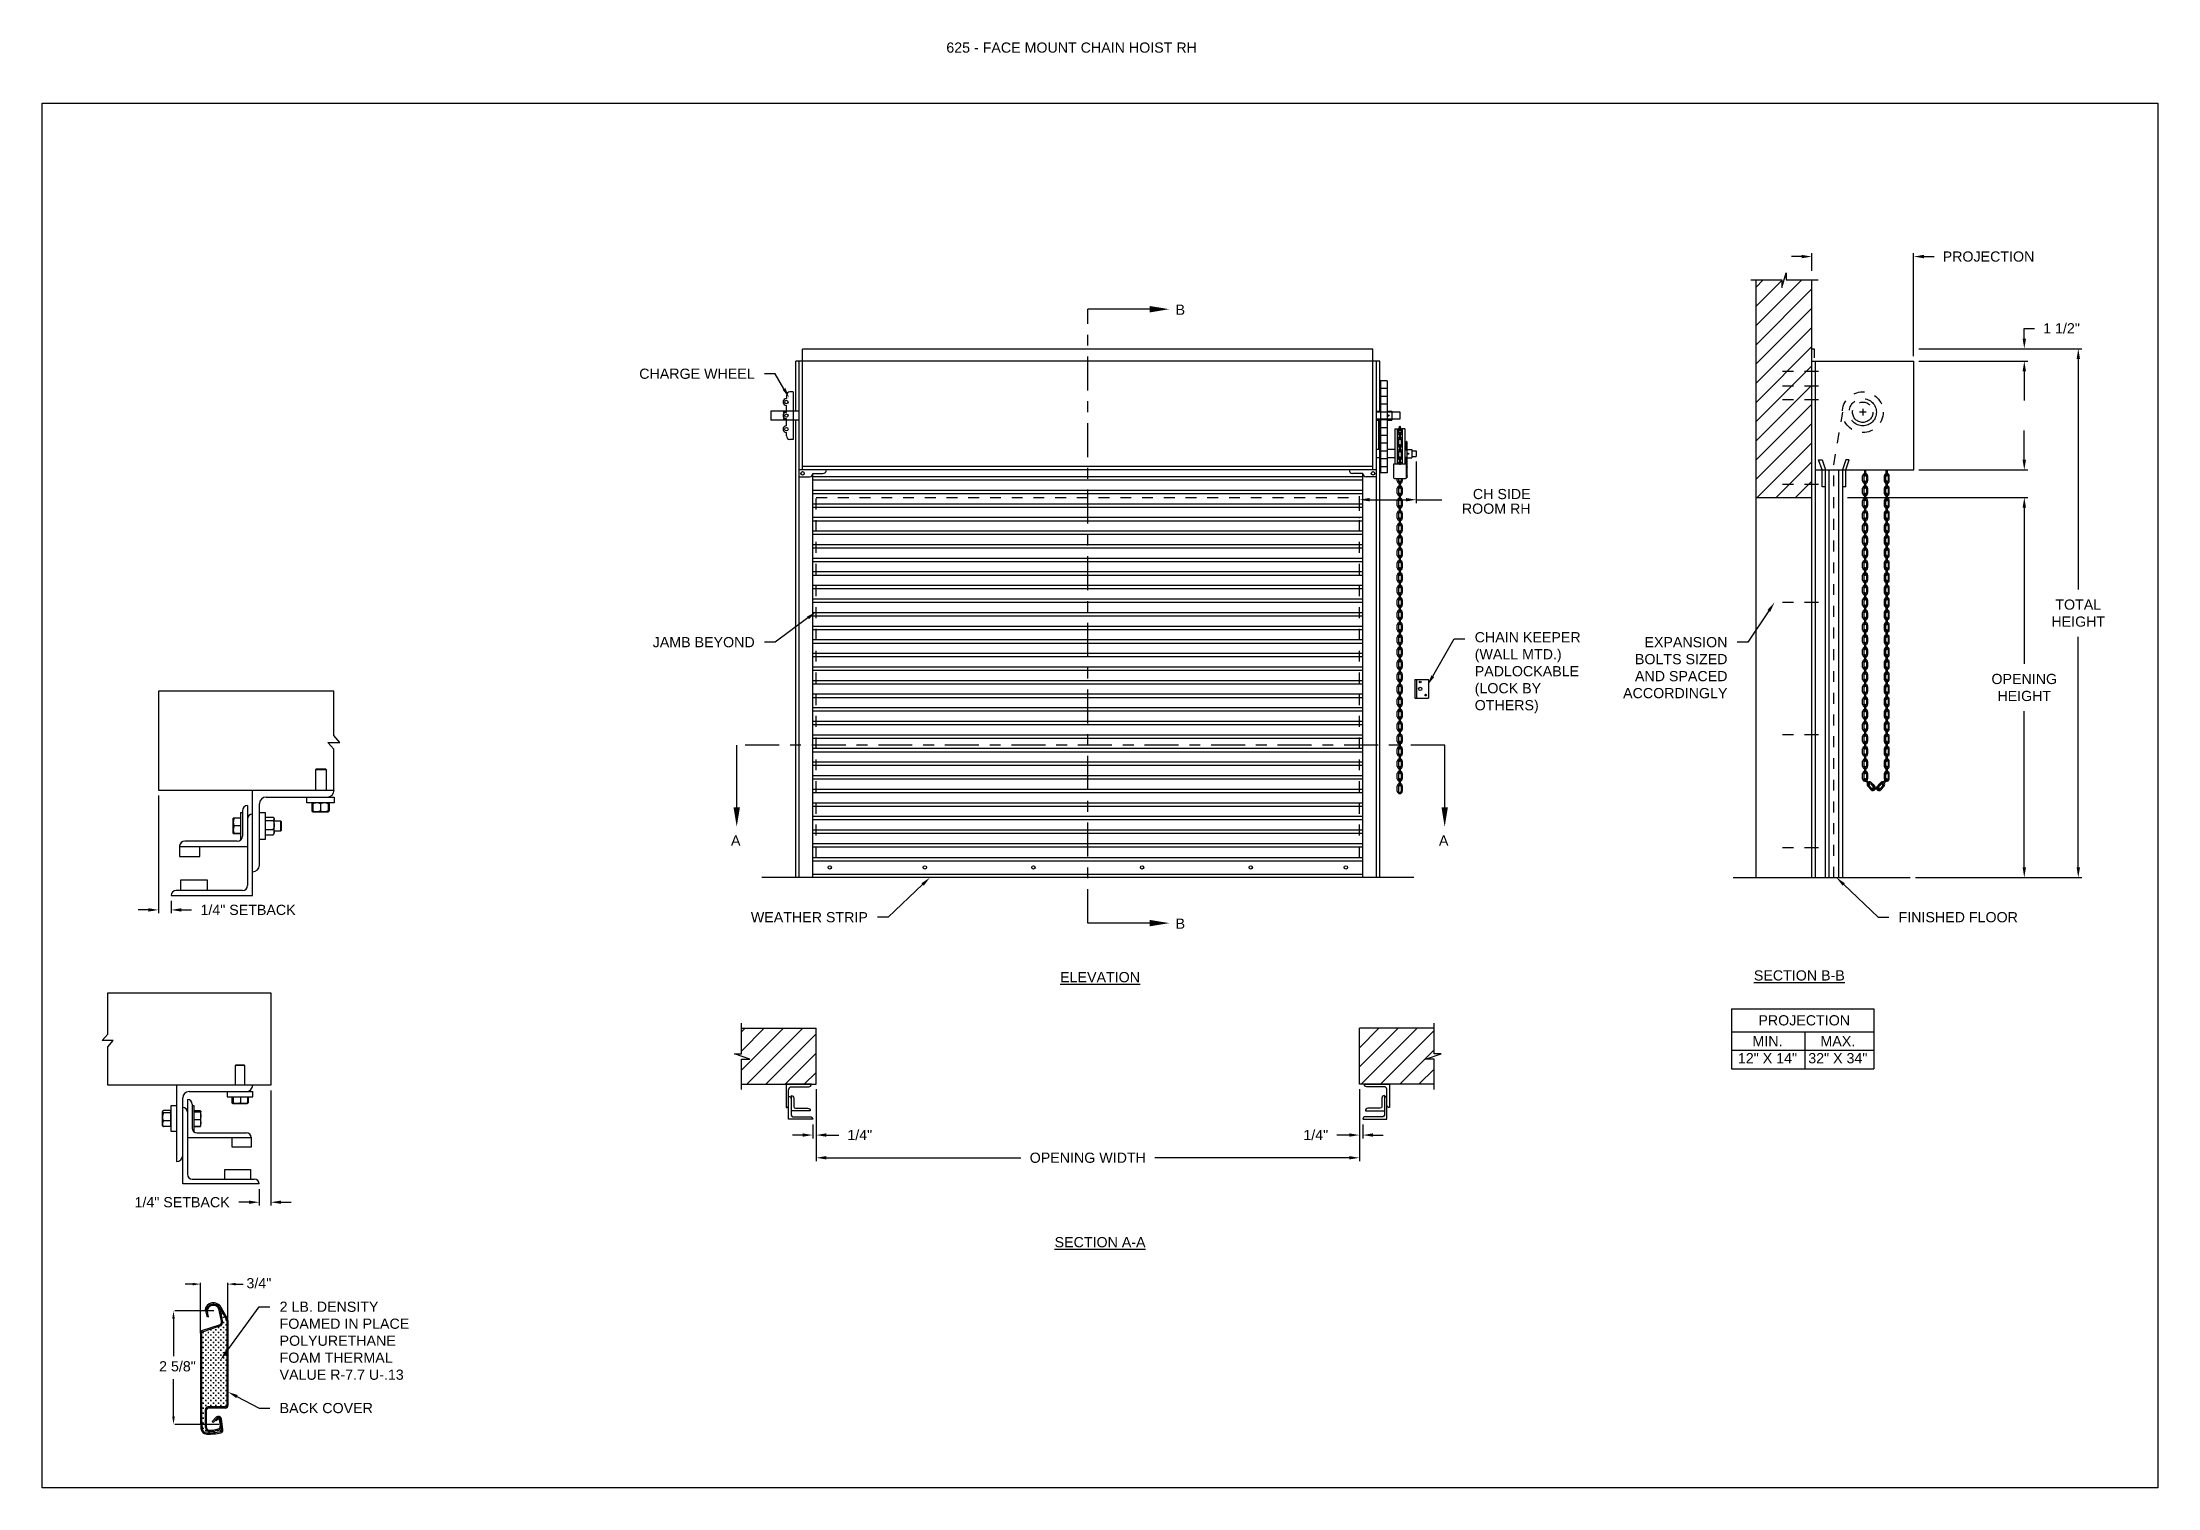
# Model space of a CAD drawing. Header units: inches. Extents: x 169.6 to 213.7, y 195.1 to 266.5.
# Drawn here: x 194.25 to 213.72, y 214.76 to 228.05 of the extents above; entities that cross this region are included whole.
import ezdxf
from ezdxf import colors
from ezdxf.entities.mleader import LeaderData, LeaderLine
from ezdxf.math import Vec2, Vec3

# ---------------------------------------------------------------- set-up
doc = ezdxf.new("R2010")
doc.units = ezdxf.units.IN
doc.header["$LTSCALE"] = 0.25
doc.header["$MEASUREMENT"] = 0
for name, pattern in [('CENTER', [2, 1.25, -0.25, 0.25, -0.25]), ('CENTER2', [1.125, 0.75, -0.125, 0.125, -0.125]), ('HIDDEN', [0.375, 0.25, -0.125])]:
    doc.linetypes.add(name, pattern=pattern)
for name, color, linetype in [('ANNOTATIONS', 1, 'Continuous'), ('CHAIN HOIST RH', 7, 'Continuous'), ('DETAILS', 4, 'Continuous'), ('SECTION CUTS', 6, 'CENTER')]:
    doc.layers.add(name, color=color, linetype=linetype)
doc.styles.add('ARIAL', font='arial.ttf', dxfattribs={"height": 0.09375})
doc.styles.get("Standard").update_dxf_attribs({"font": 'romans.shx'})
doc.dimstyles.new('ARIAL', dxfattribs={"dimtxt": 0.09375, "dimasz": 0.09375, "dimexe": 0.03125, "dimexo": 0.046875, "dimgap": 0.09, "dimtad": 0, "dimtih": 1, "dimtoh": 1, "dimdec": 4, "dimzin": 0, "dimdsep": 46, "dimlunit": 4, "dimtxsty": 'ARIAL', "dimcen": 0.09, "dimadec": 0, "dimazin": 0, "dimtfac": 1, "dimtdec": 4, "dimtix": 1, "dimtofl": 0, "dimtmove": 0, "dimatfit": 3, "dimfxl": 0.18, "dimfrac": 2, "dimtolj": 1, "dimtzin": 0, "dimarcsym": 0})
doc.dimstyles.new('STANDARD$0', dxfattribs={"dimtxt": 0.09375, "dimasz": 0.09375, "dimexe": 0.03125, "dimexo": 0.046875, "dimgap": 0.09, "dimtad": 0, "dimtih": 1, "dimtoh": 1, "dimdec": 4, "dimzin": 0, "dimdsep": 46, "dimtxsty": 'ARIAL', "dimcen": 0.09, "dimadec": 0, "dimazin": 0, "dimtfac": 1, "dimtdec": 4, "dimtofl": 0, "dimtmove": 0, "dimatfit": 1, "dimfxl": 1, "dimtolj": 1, "dimtzin": 0, "dimarcsym": 0})
pattern_1 = [(45, (16.43556, -50.85956), (-0.08838835, 0.08838835), [])]

msp = doc.modelspace()

# ---------------------------------------------------------------- texts
at = {"layer": 'ANNOTATIONS', "style": 'ARIAL'}
for s, p in [('3/4"', (196.13112, 216.59255)), ('2 5/8"', (195.32723, 215.82819))]:
    msp.add_text(s, height=0.09375, dxfattribs=at).set_placement(p)
at = {"layer": 'ANNOTATIONS', "char_height": 0.09375, "line_spacing_factor": 0.86134, "style": 'ARIAL'}
for s, insert, width, attachment_point in [('625 - FACE MOUNT CHAIN HOIST RH', (202.57261, 228.05267), 4.6220629, 1), ('CH SIDE ROOM RH', (207.95039, 223.9457), 0.7986682, 3)]:
    msp.add_mtext(s, dxfattribs=dict(at, insert=insert, width=width, attachment_point=attachment_point))
at = {"layer": 'ANNOTATIONS', "char_height": 0.09375, "attachment_point": 2, "style": 'ARIAL'}
for s, insert, width in [('{\\LELEVATION}', (203.9878, 219.50166), 3.0834986), ('{\\LSECTION B-B}', (210.42381, 219.51762), 1.3823677), ('{\\LSECTION A-A}', (203.9878, 217.06383), 1.3823677)]:
    msp.add_mtext(s, dxfattribs=dict(at, insert=insert, width=width))
for s, width, insert in [('PROJECTION ', 1.7594917, (210.4688, 219.1045)), ('MIN.\\P12" X 14" ', 0.6711642, (210.13068, 218.91251)), ('MAX.\\P32" X 34"', 0.6567117, (210.77811, 218.91251))]:
    msp.add_mtext_dynamic_manual_height_columns(s, width=width, gutter_width=1.36268, heights=[0], dxfattribs=dict(at, insert=insert))
at = {"layer": 'SECTION CUTS', "style": 'ARIAL'}
for s, p in [('B', (204.68273, 225.54742)), ('A', (200.59069, 220.66491)), ('A', (207.10665, 220.66491)), ('B', (204.68273, 219.90016))]:
    msp.add_text(s, height=0.09375, dxfattribs=at).set_placement(p)

# ---------------------------------------------------------------- blocks, each defined once
blk = doc.blocks.new('*D32')
at = {"layer": 'ANNOTATIONS', "color": 0, "lineweight": -2, "transparency": 16777216}
for p, q in [((195.322, 221.127), (195.322, 220.042)), ((195.229, 220.073), (195.135, 220.073)), ((195.438, 220.158), (195.438, 220.042)), ((195.531, 220.073), (195.625, 220.073))]:
    blk.add_line(p, q, dxfattribs=at)
at = {"layer": 'ANNOTATIONS', "color": 0, "transparency": 16777216}
for points in [[(195.229, 220.089), (195.229, 220.058), (195.322, 220.073)], [(195.531, 220.089), (195.531, 220.058), (195.438, 220.073)]]:
    blk.add_solid(points, dxfattribs=at)
at = {"layer": 'defpoints', "color": 0, "transparency": 16777216}
for p in [(195.322, 221.174), (195.438, 220.205), (195.438, 220.073)]:
    blk.add_point(p, dxfattribs=at)
at = {"layer": 'ANNOTATIONS', "color": 0, "transparency": 16777216, "insert": (196.146, 220.073), "char_height": 0.09375, "attachment_point": 5, "style": 'ARIAL'}
blk.add_mtext('\\A1;1/4" SETBACK', dxfattribs=at)
blk = doc.blocks.new('*D36')
at = {"layer": 'ANNOTATIONS', "color": 0, "lineweight": -2, "transparency": 16777216}
for p, q in [((196.356, 218.413), (196.356, 217.353)), ((196.247, 217.505), (196.247, 217.353)), ((196.154, 217.384), (196.06, 217.384)), ((196.449, 217.384), (196.543, 217.384))]:
    blk.add_line(p, q, dxfattribs=at)
at = {"layer": 'ANNOTATIONS', "color": 0, "transparency": 16777216}
for points in [[(196.154, 217.4), (196.154, 217.369), (196.247, 217.384)], [(196.449, 217.4), (196.449, 217.369), (196.356, 217.384)]]:
    blk.add_solid(points, dxfattribs=at)
at = {"layer": 'defpoints', "color": 0, "transparency": 16777216}
for p in [(196.356, 218.46), (196.247, 217.552), (196.247, 217.384)]:
    blk.add_point(p, dxfattribs=at)
at = {"layer": 'ANNOTATIONS', "color": 0, "transparency": 16777216, "insert": (195.539, 217.384), "char_height": 0.09375, "attachment_point": 5, "style": 'ARIAL'}
blk.add_mtext('\\A1;1/4" SETBACK', dxfattribs=at)
blk = doc.blocks.new('*D37')
at = {"layer": 'ANNOTATIONS', "color": 0, "lineweight": -2, "transparency": 16777216}
for p, q in [((212.494, 224.214), (212.494, 224.308)), ((211.523, 224.12), (212.526, 224.12)), ((210.867, 223.867), (212.526, 223.867)), ((212.494, 223.773), (212.494, 223.68))]:
    blk.add_line(p, q, dxfattribs=at)
at = {"layer": 'ANNOTATIONS', "color": 0, "transparency": 16777216}
for points in [[(212.479, 224.214), (212.51, 224.214), (212.494, 224.12)], [(212.479, 223.773), (212.51, 223.773), (212.494, 223.867)]]:
    blk.add_solid(points, dxfattribs=at)
at = {"layer": 'defpoints', "color": 0, "transparency": 16777216}
for p in [(211.476, 224.12), (210.82, 223.867), (212.494, 223.867)]:
    blk.add_point(p, dxfattribs=at)
at = {"layer": 'ANNOTATIONS', "color": 0, "transparency": 16777216, "insert": (212.494, 223.994), "char_height": 0.0938, "attachment_point": 5, "style": 'ARIAL'}
blk.add_mtext('\\A1;  ', dxfattribs=at)
blk = doc.blocks.new('*D33')
at = {"layer": 'ANNOTATIONS', "color": 0, "lineweight": -2, "transparency": 16777216}
for p, q in [((212.494, 225.329), (212.494, 225.423)), ((212.494, 225.423), (212.588, 225.423)), ((211.523, 225.235), (212.526, 225.235)), ((211.523, 225.12), (212.526, 225.12)), ((212.494, 225.027), (212.494, 224.933))]:
    blk.add_line(p, q, dxfattribs=at)
at = {"layer": 'ANNOTATIONS', "color": 0, "transparency": 16777216}
for points in [[(212.479, 225.329), (212.51, 225.329), (212.494, 225.235)], [(212.479, 225.027), (212.51, 225.027), (212.494, 225.12)]]:
    blk.add_solid(points, dxfattribs=at)
at = {"layer": 'defpoints', "color": 0, "transparency": 16777216}
for p in [(211.476, 225.235), (211.476, 225.12), (212.494, 225.235)]:
    blk.add_point(p, dxfattribs=at)
at = {"layer": 'ANNOTATIONS', "color": 0, "transparency": 16777216, "insert": (212.837, 225.423), "char_height": 0.0938, "attachment_point": 5, "style": 'ARIAL'}
blk.add_mtext('\\A1;1 1/2"', dxfattribs=at)
blk = doc.blocks.new('*D34')
at = {"layer": 'ANNOTATIONS', "color": 0, "lineweight": -2, "transparency": 16777216}
for p, q in [((206.375, 218.423), (206.375, 217.971)), ((206.406, 218.1), (206.406, 217.971)), ((206.281, 218.002), (206.167, 218.002)), ((206.5, 218.002), (206.593, 218.002))]:
    blk.add_line(p, q, dxfattribs=at)
at = {"layer": 'ANNOTATIONS', "color": 0, "transparency": 16777216}
for points in [[(206.281, 218.018), (206.281, 217.987), (206.375, 218.002)], [(206.5, 218.018), (206.5, 217.987), (206.406, 218.002)]]:
    blk.add_solid(points, dxfattribs=at)
at = {"layer": 'defpoints', "color": 0, "transparency": 16777216}
for p in [(206.375, 218.47), (206.406, 218.147), (206.406, 218.002)]:
    blk.add_point(p, dxfattribs=at)
at = {"layer": 'ANNOTATIONS', "color": 0, "transparency": 16777216, "insert": (205.973, 218.002), "char_height": 0.0938, "attachment_point": 5, "style": 'ARIAL'}
blk.add_mtext('\\A1;1/4"', dxfattribs=at)
blk = doc.blocks.new('*D35')
at = {"layer": 'ANNOTATIONS', "color": 0, "lineweight": -2, "transparency": 16777216}
for p, q in [((201.375, 218.423), (201.375, 217.971)), ((201.343, 218.1), (201.343, 217.971)), ((201.25, 218.002), (201.156, 218.002)), ((201.468, 218.002), (201.582, 218.002))]:
    blk.add_line(p, q, dxfattribs=at)
at = {"layer": 'ANNOTATIONS', "color": 0, "transparency": 16777216}
for points in [[(201.25, 218.018), (201.25, 217.987), (201.343, 218.002)], [(201.468, 218.018), (201.468, 217.987), (201.375, 218.002)]]:
    blk.add_solid(points, dxfattribs=at)
at = {"layer": 'defpoints', "color": 0, "transparency": 16777216}
for p in [(201.375, 218.47), (201.343, 218.147), (201.343, 218.002)]:
    blk.add_point(p, dxfattribs=at)
at = {"layer": 'ANNOTATIONS', "color": 0, "transparency": 16777216, "insert": (201.776, 218.002), "char_height": 0.0938, "attachment_point": 5, "style": 'ARIAL'}
blk.add_mtext('\\A1;1/4"', dxfattribs=at)
blk = doc.blocks.new('*D28')
at = {"layer": 'ANNOTATIONS', "color": 0, "lineweight": -2, "transparency": 16777216}
for p, q in [((201.375, 218.423), (201.375, 217.762)), ((206.375, 218.423), (206.375, 217.762)), ((201.468, 217.793), (203.258, 217.793)), ((206.281, 217.793), (204.491, 217.793))]:
    blk.add_line(p, q, dxfattribs=at)
at = {"layer": 'ANNOTATIONS', "color": 0, "transparency": 16777216}
for points in [[(201.468, 217.809), (201.468, 217.778), (201.375, 217.793)], [(206.281, 217.809), (206.281, 217.778), (206.375, 217.793)]]:
    blk.add_solid(points, dxfattribs=at)
at = {"layer": 'defpoints', "color": 0, "transparency": 16777216}
for p in [(201.375, 218.47), (206.375, 218.47), (206.375, 217.793)]:
    blk.add_point(p, dxfattribs=at)
at = {"layer": 'ANNOTATIONS', "color": 0, "transparency": 16777216, "insert": (203.875, 217.793), "char_height": 0.09375, "attachment_point": 5, "style": 'ARIAL'}
blk.add_mtext('\\A1;OPENING WIDTH', dxfattribs=at)
blk = doc.blocks.new('*D29')
at = {"layer": 'ANNOTATIONS', "color": 0, "lineweight": -2, "transparency": 16777216}
for p, q in [((211.826, 223.867), (212.526, 223.867)), ((212.494, 223.773), (212.494, 222.336)), ((212.494, 220.464), (212.494, 221.901)), ((211.492, 220.37), (212.526, 220.37))]:
    blk.add_line(p, q, dxfattribs=at)
at = {"layer": 'ANNOTATIONS', "color": 0, "transparency": 16777216}
for points in [[(212.479, 223.773), (212.51, 223.773), (212.494, 223.867)], [(212.479, 220.464), (212.51, 220.464), (212.494, 220.37)]]:
    blk.add_solid(points, dxfattribs=at)
at = {"layer": 'defpoints', "color": 0, "transparency": 16777216}
for p in [(211.779, 223.867), (211.445, 220.37), (212.494, 220.37)]:
    blk.add_point(p, dxfattribs=at)
at = {"layer": 'ANNOTATIONS', "color": 0, "transparency": 16777216, "insert": (212.494, 222.119), "char_height": 0.09375, "attachment_point": 5, "style": 'ARIAL'}
blk.add_mtext('\\A1;OPENING\\PHEIGHT', dxfattribs=at)
blk = doc.blocks.new('*D30')
at = {"layer": 'ANNOTATIONS', "color": 0, "lineweight": -2, "transparency": 16777216}
for p, q in [((211.688, 225.235), (213.023, 225.235)), ((212.991, 225.142), (212.991, 223.02)), ((212.991, 220.464), (212.991, 222.586)), ((211.492, 220.37), (213.023, 220.37))]:
    blk.add_line(p, q, dxfattribs=at)
at = {"layer": 'ANNOTATIONS', "color": 0, "transparency": 16777216}
for points in [[(212.976, 225.142), (213.007, 225.142), (212.991, 225.235)], [(212.976, 220.464), (213.007, 220.464), (212.991, 220.37)]]:
    blk.add_solid(points, dxfattribs=at)
at = {"layer": 'defpoints', "color": 0, "transparency": 16777216}
for p in [(211.641, 225.235), (211.445, 220.37), (212.991, 220.37)]:
    blk.add_point(p, dxfattribs=at)
at = {"layer": 'ANNOTATIONS', "color": 0, "transparency": 16777216, "insert": (212.991, 222.803), "char_height": 0.0938, "attachment_point": 5, "style": 'ARIAL'}
blk.add_mtext('\\A1;TOTAL\\PHEIGHT', dxfattribs=at)
blk = doc.blocks.new('*D31')
at = {"layer": 'ANNOTATIONS', "color": 0, "lineweight": -2, "transparency": 16777216}
for p, q in [((210.445, 226.083), (210.351, 226.083)), ((210.539, 225.952), (210.539, 226.115)), ((211.476, 225.167), (211.476, 226.115)), ((211.57, 226.083), (211.664, 226.083))]:
    blk.add_line(p, q, dxfattribs=at)
at = {"layer": 'ANNOTATIONS', "color": 0, "transparency": 16777216}
for points in [[(210.445, 226.099), (210.445, 226.068), (210.539, 226.083)], [(211.57, 226.099), (211.57, 226.068), (211.476, 226.083)]]:
    blk.add_solid(points, dxfattribs=at)
at = {"layer": 'defpoints', "color": 0, "transparency": 16777216}
for p in [(211.476, 226.083), (210.539, 225.905), (211.476, 225.12)]:
    blk.add_point(p, dxfattribs=at)
at = {"layer": 'ANNOTATIONS', "color": 0, "transparency": 16777216, "insert": (212.165, 226.083), "char_height": 0.09375, "attachment_point": 5, "style": 'ARIAL'}
blk.add_mtext('\\A1;PROJECTION', dxfattribs=at)

# ---------------------------------------------------------------- dimensions: what is measured, and where the dimension line sits
at = {"layer": 'ANNOTATIONS'}
for base, p1, p2, text, dimstyle, picture, middle in [((211.47622, 226.0835), (210.53872, 225.90486), (211.47622, 225.12041), 'PROJECTION', 'STANDARD$0', '*D31', (212.16533, 226.0835)), ((201.34345, 218.00223), (201.3747, 218.46956), (201.34345, 218.14709), '1/4"', 'ARIAL', '*D35', (201.77649, 218.00223)), ((206.3747, 217.79327), (201.3747, 218.46956), (206.3747, 218.46956), 'OPENING WIDTH', 'STANDARD$0', '*D28', (203.8747, 217.79327)), ((206.40595, 218.00223), (206.3747, 218.46956), (206.40595, 218.14709), '1/4"', 'ARIAL', '*D34', (205.97292, 218.00223))]:
    dim = msp.add_linear_dim(base=base, p1=p1, p2=p2, text=text, dimstyle=dimstyle, dxfattribs=at)
    dim.commit()
    dim.dimension.update_dxf_attribs({"geometry": picture, "text_midpoint": middle, "dimtype": 160})
for base, p1, p2, text, picture, middle in [((212.49426, 225.23546), (211.47622, 225.12041), (211.47622, 225.23546), '1 1/2"', '*D33', (212.8367, 225.42296)), ((212.99149, 220.37041), (211.64134, 225.23546), (211.44497, 220.37041), 'TOTAL\\PHEIGHT', '*D30', (212.99149, 222.80294)), ((212.49426, 220.37041), (211.7793, 223.86705), (211.44497, 220.37041), 'OPENING\\PHEIGHT', '*D29', (212.49426, 222.11873))]:
    dim = msp.add_linear_dim(base=base, p1=p1, p2=p2, angle=90, text=text, dimstyle='STANDARD$0', dxfattribs=at)
    dim.commit()
    dim.dimension.update_dxf_attribs({"geometry": picture, "text_midpoint": middle})
dim = msp.add_linear_dim(base=(212.49426, 223.86705), p1=(211.47622, 224.12041), p2=(210.81997, 223.86705), angle=90, text='  ', dimstyle='STANDARD$0', dxfattribs=at)
dim.commit()
dim.dimension.update_dxf_attribs({"geometry": '*D37', "text_midpoint": (212.49426, 223.99373), "dimtype": 160})
dim = msp.add_linear_dim(base=(195.43763, 220.07329), p1=(195.3223, 221.17353), p2=(195.43763, 220.20478), text='1/4" SETBACK', dimstyle='STANDARD$0', override={"dimarcsym": 1}, dxfattribs=at)
dim.commit()
dim.dimension.update_dxf_attribs({"geometry": '*D32', "text_midpoint": (196.14602, 220.07329), "dimtype": 160})
dim = msp.add_linear_dim(base=(196.24748, 217.38444), p1=(196.3556, 218.46002), p2=(196.24748, 217.55182), angle=180, text='1/4" SETBACK', dimstyle='STANDARD$0', override={"dimarcsym": 1}, dxfattribs=at)
dim.commit()
dim.dimension.update_dxf_attribs({"geometry": '*D36', "text_midpoint": (195.53909, 217.38444)})

# ---------------------------------------------------------------- hatches: boundary and pattern name
at = {"layer": 'CHAIN HOIST RH', "linetype": 'Continuous'}
h = msp.add_hatch(dxfattribs=at)
h.set_pattern_fill('ANSI31', color=256, style=0)
h.set_pattern_definition([(45, (16.94411, -51.24794), (-0.088388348, 0.088388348), [])])
h.paths.add_polyline_path([(210.53872, 225.13418), (210.53872, 225.86877), (210.30222, 225.86877), (210.30222, 225.93343), (210.26381, 225.80007), (210.26381, 225.86877), (210.02309, 225.86877), (210.02309, 225.31847)])
h.paths.add_polyline_path([(210.02309, 225.31847), (210.02309, 223.86705), (210.53872, 223.86705), (210.53872, 225.12041), (210.53872, 225.13418)])
at = {"layer": 'CHAIN HOIST RH'}
h = msp.add_hatch(dxfattribs=at)
h.set_pattern_fill('ANSI31', color=256, style=0)
h.set_pattern_definition(pattern_1)
h.paths.add_polyline_path([(201.3747, 218.98519), (200.6872, 218.98519), (200.6872, 218.74799), (200.6231, 218.74799), (200.76517, 218.70108), (200.6872, 218.70108), (200.6872, 218.46956), (201.3747, 218.46956), (201.3747, 218.63207)])
h = msp.add_hatch(dxfattribs=at)
h.set_pattern_fill('ANSI31', color=256, style=0)
h.set_pattern_definition(pattern_1)
h.paths.add_polyline_path([(207.12631, 218.74799), (207.0622, 218.74799), (207.0622, 218.98519), (206.3747, 218.98519), (206.3747, 218.46956), (206.39288, 218.46956), (207.0622, 218.46956), (207.0622, 218.70108), (206.98424, 218.70108)])

# ---------------------------------------------------------------- linework, layer by layer
at = {"linetype": 'Continuous'}
msp.add_line((209.81374, 220.37041), (211.44497, 220.37041), dxfattribs=at)
at = {"layer": 'ANNOTATIONS'}
for p, q in [((211.52309, 225.12041), (212.52551, 225.12041)), ((212.49426, 225.02666), (212.49426, 224.75828)), ((212.49426, 224.21416), (212.49426, 224.48255)), ((211.52309, 224.12041), (212.52551, 224.12041)), ((210.86684, 223.86705), (212.52551, 223.86705)), ((209.80011, 219.16393), (209.80011, 218.61256)), ((209.80011, 219.16393), (211.10788, 219.16393)), ((211.10788, 219.16393), (211.10788, 218.61256)), ((209.80011, 218.95246), (211.10788, 218.95246)), ((210.47296, 218.95246), (210.47296, 218.61256)), ((209.80011, 218.78251), (211.10788, 218.78251)), ((209.80011, 218.61256), (211.10788, 218.61256)), ((195.6363, 216.63106), (195.56598, 216.63106)), ((195.70663, 216.18766), (195.70663, 216.64372)), ((195.96108, 216.29814), (195.96108, 216.64372)), ((196.03141, 216.63106), (196.10173, 216.63106)), ((195.45962, 216.31416), (195.45962, 215.9677)), ((195.83173, 216.38448), (195.47228, 216.38448)), ((195.45962, 215.41028), (195.45962, 215.75674)), ((195.87812, 215.33995), (195.47228, 215.33995))]:
    msp.add_line(p, q, dxfattribs=at)
at = {"layer": 'ANNOTATIONS', "linetype": 'Continuous'}
for p, q in [((206.89855, 224.1969), (206.89855, 223.81548)), ((206.46845, 223.84673), (206.8048, 223.84673)), ((206.89855, 223.84673), (207.13278, 223.84673))]:
    msp.add_line(p, q, dxfattribs=at)
at = {"layer": 'ANNOTATIONS'}
for p in [(195.96108, 216.63106), (195.45962, 215.41446)]:
    msp.add_point(p, dxfattribs=at)
for points in [[(212.47864, 225.02666), (212.50989, 225.02666), (212.49426, 225.12041)], [(212.47864, 224.21416), (212.50989, 224.21416), (212.49426, 224.12041)], [(212.47864, 223.7733), (212.50989, 223.7733), (212.49426, 223.86705)], [(195.6363, 216.61934), (195.6363, 216.64278), (195.70663, 216.63106)], [(196.03141, 216.61934), (196.03141, 216.64278), (195.96108, 216.63106)], [(195.47134, 216.31416), (195.4479, 216.31416), (195.45962, 216.38448)], [(195.47134, 215.41028), (195.4479, 215.41028), (195.45962, 215.33995)]]:
    msp.add_solid(points, dxfattribs=at)
at = {"layer": 'ANNOTATIONS', "linetype": 'Continuous'}
for points in [[(206.46845, 223.86235), (206.46845, 223.8311), (206.3747, 223.84673)], [(206.8048, 223.86235), (206.8048, 223.8311), (206.89855, 223.84673)]]:
    msp.add_solid(points, dxfattribs=at)
at = {"layer": 'CHAIN HOIST RH', "linetype": 'Continuous'}
for p, q in [((209.97671, 225.86877), (210.26381, 225.86877)), ((210.02309, 225.86877), (210.02309, 220.37041)), ((210.26381, 225.80007), (210.30222, 225.93343)), ((210.26381, 225.86877), (210.26381, 225.80007)), ((210.30222, 225.93343), (210.30222, 225.86877)), ((210.30222, 225.86877), (210.59742, 225.86877)), ((210.53872, 220.37041), (210.53872, 225.86877)), ((201.2497, 225.12041), (201.22626, 225.12041)), ((210.53872, 225.23546), (210.56012, 225.23546)), ((210.53872, 225.12041), (211.47622, 225.12041)), ((210.56012, 225.23546), (210.56012, 225.1532)), ((210.56997, 225.12041), (210.56997, 220.37041)), ((211.47622, 224.12041), (211.47622, 225.12041)), ((201.10126, 224.80791), (201.10126, 224.77666)), ((201.10126, 224.65166), (201.10126, 224.71416)), ((201.16376, 224.83916), (201.13251, 224.83916)), ((201.16376, 224.83916), (201.16376, 224.40166)), ((201.07001, 224.65166), (201.10126, 224.65166)), ((201.10126, 224.58916), (201.07001, 224.58916)), ((201.10126, 224.52666), (201.10126, 224.58916)), ((206.7497, 224.65166), (206.53095, 224.65166)), ((206.53095, 224.58916), (206.7497, 224.58916)), ((206.55439, 224.30904), (206.55439, 224.57689)), ((206.7497, 224.58916), (206.7497, 224.65166)), ((201.10126, 224.43291), (201.10126, 224.46416)), ((201.16376, 224.40166), (201.13251, 224.40166)), ((206.4997, 224.15166), (201.2497, 224.15166)), ((210.56997, 224.12041), (211.47622, 224.12041)), ((210.63247, 224.12041), (210.60122, 224.21416)), ((210.60122, 224.21416), (210.63247, 224.21416)), ((210.63247, 224.21416), (210.66372, 224.12041)), ((210.63247, 223.96416), (210.63247, 224.12041)), ((210.66372, 220.37041), (210.66372, 224.12041)), ((210.69497, 224.12041), (210.69497, 220.37041)), ((210.78872, 220.37041), (210.78872, 224.12041)), ((210.85122, 224.21416), (210.81997, 224.12041)), ((210.81997, 224.12041), (210.81997, 220.37041)), ((210.85122, 224.12041), (210.88247, 224.21416)), ((210.88247, 224.21416), (210.85122, 224.21416)), ((210.85122, 223.96416), (210.85122, 224.12041)), ((210.66372, 223.96416), (210.63247, 223.96416)), ((210.85122, 223.96416), (210.81997, 223.96416)), ((206.3747, 223.74547), (206.3747, 223.87798)), ((210.02309, 223.86705), (210.53872, 223.86705)), ((206.88425, 222.19244), (206.88425, 222.02057)), ((206.88425, 222.19244), (207.00925, 222.19244)), ((206.89987, 222.19244), (206.89987, 222.02057)), ((207.00925, 222.19244), (207.00925, 222.02057)), ((206.88425, 222.02057), (207.00925, 222.02057)), ((200.6872, 218.74799), (200.6872, 219.03206)), ((207.0622, 218.74799), (207.0622, 219.03206)), ((200.76517, 218.70108), (200.6231, 218.74799)), ((200.6231, 218.74799), (200.6872, 218.74799)), ((200.6872, 218.42269), (200.6872, 218.70108)), ((200.6872, 218.70108), (200.76517, 218.70108)), ((206.98424, 218.70108), (207.12631, 218.74799)), ((207.0622, 218.70108), (206.98424, 218.70108)), ((207.12631, 218.74799), (207.0622, 218.74799)), ((207.0622, 218.42269), (207.0622, 218.70108)), ((201.12132, 218.14709), (201.12132, 218.41435)), ((206.62808, 218.14709), (206.62808, 218.41435))]:
    msp.add_line(p, q, dxfattribs=at)
at = {"layer": 'CHAIN HOIST RH'}
for p, q in [((201.1872, 224.65973), (201.1872, 225.12041)), ((206.5622, 225.12041), (201.1872, 225.12041)), ((201.21845, 220.37041), (201.21845, 225.12041)), ((201.2497, 224.12041), (201.2497, 225.23174)), ((206.4997, 225.23174), (201.2497, 225.23174)), ((206.4997, 224.12041), (206.4997, 225.23174)), ((206.53095, 220.37041), (206.53095, 225.12041)), ((206.5622, 224.65166), (206.5622, 225.12041)), ((206.5679, 224.9409), (206.5679, 224.09285)), ((206.6301, 224.9409), (206.5679, 224.9409)), ((206.6301, 224.9409), (206.6301, 224.09285)), ((206.6301, 224.86929), (206.5679, 224.86929)), ((206.6301, 224.79729), (206.5679, 224.79729)), ((206.6301, 224.72529), (206.5679, 224.72529)), ((200.95756, 224.65973), (200.95756, 224.57689)), ((201.21845, 224.65973), (200.95756, 224.65973)), ((201.21845, 224.57689), (200.95756, 224.57689)), ((201.1872, 220.37041), (201.1872, 224.57689)), ((206.53095, 224.65973), (206.5679, 224.65973)), ((206.53095, 224.57689), (206.5679, 224.57689)), ((206.5622, 220.37041), (206.5622, 224.58916)), ((206.6301, 224.65329), (206.5679, 224.65329)), ((206.6301, 224.58129), (206.5679, 224.58129)), ((206.6301, 224.50929), (206.5679, 224.50929)), ((206.6301, 224.65973), (206.6738, 224.65973)), ((206.6301, 224.57689), (206.6738, 224.57689)), ((206.6738, 224.65973), (206.6738, 224.57689)), ((206.7017, 224.49892), (206.72363, 224.49892)), ((206.7017, 224.49892), (206.7017, 224.17273)), ((206.72363, 224.49892), (206.72363, 224.17273)), ((206.741, 224.5165), (206.741, 224.48674)), ((206.7521, 224.48674), (206.7521, 224.5165)), ((206.76947, 224.49892), (206.76947, 224.17273)), ((206.79139, 224.49892), (206.76947, 224.49892)), ((206.79139, 224.49892), (206.79139, 224.17273)), ((206.5679, 224.30904), (206.53095, 224.30904)), ((206.6301, 224.43729), (206.5679, 224.43729)), ((206.6301, 224.36529), (206.5679, 224.36529)), ((206.6301, 224.29329), (206.5679, 224.29329)), ((206.7017, 224.30904), (206.6301, 224.30904)), ((206.73473, 224.48298), (206.73473, 224.46673)), ((206.73473, 224.39903), (206.73473, 224.35261)), ((206.741, 224.4614), (206.741, 224.43502)), ((206.741, 224.43502), (206.7521, 224.43502)), ((206.741, 224.43412), (206.741, 224.40436)), ((206.741, 224.43412), (206.7521, 224.43412)), ((206.741, 224.34728), (206.741, 224.29024)), ((206.741, 224.32329), (206.7521, 224.32329)), ((206.741, 224.32239), (206.7521, 224.32239)), ((206.7521, 224.43502), (206.7521, 224.4614)), ((206.7521, 224.40436), (206.7521, 224.43412)), ((206.7521, 224.29024), (206.7521, 224.34728)), ((206.75837, 224.48298), (206.75837, 224.46673)), ((206.75837, 224.47416), (206.76947, 224.47416)), ((206.75837, 224.47326), (206.76947, 224.47326)), ((206.75837, 224.39903), (206.75837, 224.38121)), ((206.75837, 224.38121), (206.76947, 224.38121)), ((206.75837, 224.38031), (206.76947, 224.38031)), ((206.75837, 224.38031), (206.75837, 224.35261)), ((206.79829, 224.30258), (206.79139, 224.30258)), ((206.80804, 224.31233), (206.80804, 224.38096)), ((206.81249, 224.38096), (206.80804, 224.38096)), ((206.81249, 224.38096), (206.81249, 224.04796)), ((206.81249, 224.30904), (206.8562, 224.30904)), ((206.8562, 224.30904), (206.8562, 224.23041)), ((206.8562, 224.29567), (206.89855, 224.29567)), ((206.89855, 224.29567), (206.89855, 224.24378)), ((206.53095, 224.12041), (201.21845, 224.12041)), ((206.5679, 224.23041), (206.53095, 224.23041)), ((206.6301, 224.22129), (206.5679, 224.22129)), ((206.6301, 224.14929), (206.5679, 224.14929)), ((206.7017, 224.23041), (206.6301, 224.23041)), ((206.68772, 224.17273), (206.68772, 224.05028)), ((206.80804, 224.17273), (206.68772, 224.17273)), ((206.73473, 224.28491), (206.73473, 224.23849)), ((206.741, 224.23316), (206.741, 224.20678)), ((206.741, 224.20678), (206.7521, 224.20678)), ((206.741, 224.20588), (206.7521, 224.20588)), ((206.741, 224.20588), (206.741, 224.17612)), ((206.7521, 224.20678), (206.7521, 224.23316)), ((206.7521, 224.17612), (206.7521, 224.20588)), ((206.75837, 224.28491), (206.75837, 224.26709)), ((206.75837, 224.26709), (206.76947, 224.26709)), ((206.75837, 224.26619), (206.76947, 224.26619)), ((206.75837, 224.26619), (206.75837, 224.23849)), ((206.79829, 224.23687), (206.79139, 224.23687)), ((206.80804, 224.05028), (206.80804, 224.22712)), ((206.81249, 224.23041), (206.8562, 224.23041)), ((206.8562, 224.24378), (206.89855, 224.24378)), ((211.0236, 224.12041), (211.0236, 224.10156)), ((211.0236, 224.10156), (211.03469, 224.10156)), ((211.0236, 224.10066), (211.0236, 224.0709)), ((211.0236, 224.10066), (211.03469, 224.10066)), ((211.03469, 224.10156), (211.03469, 224.12041)), ((211.03469, 224.0709), (211.03469, 224.10066)), ((211.22247, 224.10156), (211.22247, 224.12041)), ((211.23357, 224.10156), (211.22247, 224.10156)), ((211.23357, 224.10066), (211.22247, 224.10066)), ((211.22247, 224.0709), (211.22247, 224.10066)), ((211.23357, 224.12041), (211.23357, 224.10156)), ((211.23357, 224.10066), (211.23357, 224.0709)), ((201.21845, 224.05791), (201.3122, 224.05791)), ((201.34345, 220.37041), (201.34345, 224.08916)), ((201.34345, 224.08916), (201.4372, 224.08916)), ((206.40595, 224.05673), (201.34345, 224.05673)), ((206.40595, 224.02548), (201.34345, 224.02548)), ((206.40595, 223.93173), (201.34345, 223.93173)), ((206.40595, 224.08916), (206.3122, 224.08916)), ((206.40595, 220.37041), (206.40595, 224.08916)), ((206.53095, 224.05791), (206.4372, 224.05791)), ((206.6301, 224.09285), (206.5679, 224.09285)), ((206.69747, 224.04053), (206.79829, 224.04053)), ((206.72363, 224.01915), (206.72363, 224.04053)), ((206.72363, 223.90503), (206.72363, 223.95145)), ((206.73473, 224.04053), (206.73473, 224.01915)), ((206.73473, 223.95145), (206.73473, 223.90503)), ((206.741, 224.01382), (206.741, 223.98743)), ((206.741, 223.98743), (206.7521, 223.98743)), ((206.741, 223.98653), (206.7521, 223.98653)), ((206.741, 223.98653), (206.741, 223.95678)), ((206.7521, 223.98743), (206.7521, 224.01382)), ((206.7521, 223.95678), (206.7521, 223.98653)), ((206.75837, 224.04053), (206.75837, 224.01915)), ((206.75837, 223.95145), (206.75837, 223.93362)), ((206.75837, 223.93362), (206.76947, 223.93362)), ((206.75837, 223.93272), (206.75837, 223.90503)), ((206.75837, 223.93272), (206.76947, 223.93272)), ((206.76947, 224.04053), (206.76947, 224.01915)), ((206.76947, 223.95145), (206.76947, 223.93362)), ((206.76947, 223.93272), (206.76947, 223.90503)), ((206.80804, 224.04971), (206.80804, 224.04796)), ((206.81249, 224.04796), (206.80804, 224.04796)), ((211.00622, 224.01915), (211.00622, 224.06557)), ((211.00622, 223.90503), (211.00622, 223.95145)), ((211.01732, 224.06557), (211.01732, 224.01915)), ((211.01732, 223.95145), (211.01732, 223.90503)), ((211.0236, 224.01382), (211.0236, 223.98743)), ((211.0236, 223.98743), (211.03469, 223.98743)), ((211.0236, 223.98653), (211.03469, 223.98653)), ((211.0236, 223.98653), (211.0236, 223.95678)), ((211.03469, 223.98743), (211.03469, 224.01382)), ((211.03469, 223.95678), (211.03469, 223.98653)), ((211.04097, 224.06557), (211.04097, 224.04774)), ((211.04097, 224.04774), (211.05207, 224.04774)), ((211.04097, 224.04684), (211.04097, 224.01915)), ((211.04097, 224.04684), (211.05207, 224.04684)), ((211.04097, 223.95145), (211.04097, 223.93362)), ((211.04097, 223.93362), (211.05207, 223.93362)), ((211.04097, 223.93272), (211.04097, 223.90503)), ((211.04097, 223.93272), (211.05207, 223.93272)), ((211.05207, 224.06557), (211.05207, 224.04774)), ((211.05207, 224.04684), (211.05207, 224.01915)), ((211.05207, 223.95145), (211.05207, 223.93362)), ((211.05207, 223.93272), (211.05207, 223.90503)), ((211.2051, 224.06557), (211.2051, 224.04774)), ((211.2162, 224.04774), (211.2051, 224.04774)), ((211.2051, 224.04684), (211.2051, 224.01915)), ((211.2162, 224.04684), (211.2051, 224.04684)), ((211.2051, 223.95145), (211.2051, 223.93362)), ((211.2162, 223.93362), (211.2051, 223.93362)), ((211.2051, 223.93272), (211.2051, 223.90503)), ((211.2162, 223.93272), (211.2051, 223.93272)), ((211.2162, 224.06557), (211.2162, 224.04774)), ((211.2162, 224.04684), (211.2162, 224.01915)), ((211.2162, 223.95145), (211.2162, 223.93362)), ((211.2162, 223.93272), (211.2162, 223.90503)), ((211.22247, 223.98743), (211.22247, 224.01382)), ((211.23357, 223.98743), (211.22247, 223.98743)), ((211.22247, 223.95678), (211.22247, 223.98653)), ((211.23357, 223.98653), (211.22247, 223.98653)), ((211.23357, 224.01382), (211.23357, 223.98743)), ((211.23357, 223.98653), (211.23357, 223.95678)), ((211.23984, 224.06557), (211.23984, 224.01915)), ((211.23984, 223.95145), (211.23984, 223.90503)), ((211.25094, 224.01915), (211.25094, 224.06557)), ((211.25094, 223.90503), (211.25094, 223.95145)), ((206.40595, 223.90048), (201.34345, 223.90048)), ((206.40595, 223.80673), (201.34345, 223.80673)), ((206.40595, 223.77548), (201.34345, 223.77548)), ((206.72363, 223.7909), (206.72363, 223.83733)), ((206.72363, 223.67678), (206.72363, 223.7232)), ((206.73473, 223.83733), (206.73473, 223.7909)), ((206.73473, 223.7232), (206.73473, 223.67678)), ((206.741, 223.89969), (206.741, 223.87331)), ((206.741, 223.87331), (206.7521, 223.87331)), ((206.741, 223.87241), (206.741, 223.84266)), ((206.741, 223.87241), (206.7521, 223.87241)), ((206.741, 223.78557), (206.741, 223.75919)), ((206.741, 223.75919), (206.7521, 223.75919)), ((206.741, 223.75829), (206.741, 223.72854)), ((206.741, 223.75829), (206.7521, 223.75829)), ((206.7521, 223.87331), (206.7521, 223.89969)), ((206.7521, 223.84266), (206.7521, 223.87241)), ((206.7521, 223.75919), (206.7521, 223.78557)), ((206.7521, 223.72854), (206.7521, 223.75829)), ((206.75837, 223.83733), (206.75837, 223.8195)), ((206.75837, 223.8195), (206.76947, 223.8195)), ((206.75837, 223.8186), (206.76947, 223.8186)), ((206.75837, 223.8186), (206.75837, 223.7909)), ((206.75837, 223.7232), (206.75837, 223.70538)), ((206.76947, 223.83733), (206.76947, 223.8195)), ((206.76947, 223.8186), (206.76947, 223.7909)), ((206.76947, 223.7232), (206.76947, 223.70538)), ((211.00622, 223.7909), (211.00622, 223.83733)), ((211.00622, 223.67678), (211.00622, 223.7232)), ((211.01732, 223.83733), (211.01732, 223.7909)), ((211.01732, 223.7232), (211.01732, 223.67678)), ((211.0236, 223.89969), (211.0236, 223.87331)), ((211.0236, 223.87331), (211.03469, 223.87331)), ((211.0236, 223.87241), (211.03469, 223.87241)), ((211.0236, 223.87241), (211.0236, 223.84266)), ((211.0236, 223.78557), (211.0236, 223.75919)), ((211.0236, 223.75919), (211.03469, 223.75919)), ((211.0236, 223.75829), (211.03469, 223.75829)), ((211.0236, 223.75829), (211.0236, 223.72854)), ((211.03469, 223.87331), (211.03469, 223.89969)), ((211.03469, 223.84266), (211.03469, 223.87241)), ((211.03469, 223.75919), (211.03469, 223.78557)), ((211.03469, 223.72854), (211.03469, 223.75829)), ((211.04097, 223.83733), (211.04097, 223.8195)), ((211.04097, 223.8195), (211.05207, 223.8195)), ((211.04097, 223.8186), (211.04097, 223.7909)), ((211.04097, 223.8186), (211.05207, 223.8186)), ((211.04097, 223.7232), (211.04097, 223.70538)), ((211.05207, 223.83733), (211.05207, 223.8195)), ((211.05207, 223.8186), (211.05207, 223.7909)), ((211.05207, 223.7232), (211.05207, 223.70538)), ((211.2051, 223.83733), (211.2051, 223.8195)), ((211.2162, 223.8195), (211.2051, 223.8195)), ((211.2162, 223.8186), (211.2051, 223.8186)), ((211.2051, 223.8186), (211.2051, 223.7909)), ((211.2051, 223.7232), (211.2051, 223.70538)), ((211.2162, 223.83733), (211.2162, 223.8195)), ((211.2162, 223.8186), (211.2162, 223.7909)), ((211.2162, 223.7232), (211.2162, 223.70538)), ((211.22247, 223.87331), (211.22247, 223.89969)), ((211.23357, 223.87331), (211.22247, 223.87331)), ((211.23357, 223.87241), (211.22247, 223.87241)), ((211.22247, 223.84266), (211.22247, 223.87241)), ((211.22247, 223.75919), (211.22247, 223.78557)), ((211.23357, 223.75919), (211.22247, 223.75919)), ((211.22247, 223.72854), (211.22247, 223.75829)), ((211.23357, 223.75829), (211.22247, 223.75829)), ((211.23357, 223.89969), (211.23357, 223.87331)), ((211.23357, 223.87241), (211.23357, 223.84266)), ((211.23357, 223.78557), (211.23357, 223.75919)), ((211.23357, 223.75829), (211.23357, 223.72854)), ((211.23984, 223.83733), (211.23984, 223.7909)), ((211.23984, 223.7232), (211.23984, 223.67678)), ((211.25094, 223.7909), (211.25094, 223.83733)), ((211.25094, 223.67678), (211.25094, 223.7232)), ((206.40595, 223.68173), (201.34345, 223.68173)), ((206.40595, 223.65048), (201.34345, 223.65048)), ((206.40595, 223.55673), (201.34345, 223.55673)), ((206.40595, 223.52548), (201.34345, 223.52548)), ((206.72363, 223.56266), (206.72363, 223.60908)), ((206.73473, 223.60908), (206.73473, 223.56266)), ((206.741, 223.67145), (206.741, 223.64507)), ((206.741, 223.64507), (206.7521, 223.64507)), ((206.741, 223.64417), (206.741, 223.61441)), ((206.741, 223.64417), (206.7521, 223.64417)), ((206.741, 223.55733), (206.741, 223.53095)), ((206.741, 223.53095), (206.7521, 223.53095)), ((206.741, 223.53005), (206.741, 223.50029)), ((206.741, 223.53005), (206.7521, 223.53005)), ((206.7521, 223.64507), (206.7521, 223.67145)), ((206.7521, 223.61441), (206.7521, 223.64417)), ((206.7521, 223.53095), (206.7521, 223.55733)), ((206.7521, 223.50029), (206.7521, 223.53005)), ((206.75837, 223.70538), (206.76947, 223.70538)), ((206.75837, 223.70448), (206.76947, 223.70448)), ((206.75837, 223.70448), (206.75837, 223.67678)), ((206.75837, 223.60908), (206.75837, 223.59126)), ((206.75837, 223.59126), (206.76947, 223.59126)), ((206.75837, 223.59036), (206.76947, 223.59036)), ((206.75837, 223.59036), (206.75837, 223.56266)), ((206.76947, 223.70448), (206.76947, 223.67678)), ((206.76947, 223.60908), (206.76947, 223.59126)), ((206.76947, 223.59036), (206.76947, 223.56266)), ((211.00622, 223.56266), (211.00622, 223.60908)), ((211.01732, 223.60908), (211.01732, 223.56266)), ((211.0236, 223.67145), (211.0236, 223.64507)), ((211.0236, 223.64507), (211.03469, 223.64507)), ((211.0236, 223.64417), (211.0236, 223.61441)), ((211.0236, 223.64417), (211.03469, 223.64417)), ((211.0236, 223.55733), (211.0236, 223.53095)), ((211.0236, 223.53095), (211.03469, 223.53095)), ((211.0236, 223.53005), (211.0236, 223.50029)), ((211.0236, 223.53005), (211.03469, 223.53005)), ((211.03469, 223.64507), (211.03469, 223.67145)), ((211.03469, 223.61441), (211.03469, 223.64417)), ((211.03469, 223.53095), (211.03469, 223.55733)), ((211.03469, 223.50029), (211.03469, 223.53005)), ((211.04097, 223.70538), (211.05207, 223.70538)), ((211.04097, 223.70448), (211.05207, 223.70448)), ((211.04097, 223.70448), (211.04097, 223.67678)), ((211.04097, 223.60908), (211.04097, 223.59126)), ((211.04097, 223.59126), (211.05207, 223.59126)), ((211.04097, 223.59036), (211.05207, 223.59036)), ((211.04097, 223.59036), (211.04097, 223.56266)), ((211.05207, 223.70448), (211.05207, 223.67678)), ((211.05207, 223.60908), (211.05207, 223.59126)), ((211.05207, 223.59036), (211.05207, 223.56266)), ((211.2162, 223.70538), (211.2051, 223.70538)), ((211.2162, 223.70448), (211.2051, 223.70448)), ((211.2051, 223.70448), (211.2051, 223.67678)), ((211.2051, 223.60908), (211.2051, 223.59126)), ((211.2162, 223.59126), (211.2051, 223.59126)), ((211.2162, 223.59036), (211.2051, 223.59036)), ((211.2051, 223.59036), (211.2051, 223.56266)), ((211.2162, 223.70448), (211.2162, 223.67678)), ((211.2162, 223.60908), (211.2162, 223.59126)), ((211.2162, 223.59036), (211.2162, 223.56266)), ((211.22247, 223.64507), (211.22247, 223.67145)), ((211.23357, 223.64507), (211.22247, 223.64507)), ((211.23357, 223.64417), (211.22247, 223.64417)), ((211.22247, 223.61441), (211.22247, 223.64417)), ((211.22247, 223.53095), (211.22247, 223.55733)), ((211.23357, 223.53095), (211.22247, 223.53095)), ((211.22247, 223.50029), (211.22247, 223.53005)), ((211.23357, 223.53005), (211.22247, 223.53005)), ((211.23357, 223.67145), (211.23357, 223.64507)), ((211.23357, 223.64417), (211.23357, 223.61441)), ((211.23357, 223.55733), (211.23357, 223.53095)), ((211.23357, 223.53005), (211.23357, 223.50029)), ((211.23984, 223.60908), (211.23984, 223.56266)), ((211.25094, 223.56266), (211.25094, 223.60908)), ((206.40595, 223.43173), (201.34345, 223.43173)), ((206.40595, 223.40048), (201.34345, 223.40048)), ((206.72363, 223.44854), (206.72363, 223.49496)), ((206.72363, 223.33442), (206.72363, 223.38084)), ((206.73473, 223.49496), (206.73473, 223.44854)), ((206.73473, 223.38084), (206.73473, 223.33442)), ((206.741, 223.44321), (206.741, 223.41682)), ((206.741, 223.41682), (206.7521, 223.41682)), ((206.741, 223.41592), (206.7521, 223.41592)), ((206.741, 223.41592), (206.741, 223.38617)), ((206.741, 223.32909), (206.741, 223.3027)), ((206.7521, 223.41682), (206.7521, 223.44321)), ((206.7521, 223.38617), (206.7521, 223.41592)), ((206.7521, 223.3027), (206.7521, 223.32909)), ((206.75837, 223.49496), (206.75837, 223.47713)), ((206.75837, 223.47713), (206.76947, 223.47713)), ((206.75837, 223.47623), (206.76947, 223.47623)), ((206.75837, 223.47623), (206.75837, 223.44854)), ((206.75837, 223.38084), (206.75837, 223.36301)), ((206.75837, 223.36301), (206.76947, 223.36301)), ((206.75837, 223.36211), (206.75837, 223.33442)), ((206.75837, 223.36211), (206.76947, 223.36211)), ((206.76947, 223.49496), (206.76947, 223.47713)), ((206.76947, 223.47623), (206.76947, 223.44854)), ((206.76947, 223.38084), (206.76947, 223.36301)), ((206.76947, 223.36211), (206.76947, 223.33442)), ((211.00622, 223.44854), (211.00622, 223.49496)), ((211.00622, 223.33442), (211.00622, 223.38084)), ((211.01732, 223.49496), (211.01732, 223.44854)), ((211.01732, 223.38084), (211.01732, 223.33442)), ((211.0236, 223.44321), (211.0236, 223.41682)), ((211.0236, 223.41682), (211.03469, 223.41682)), ((211.0236, 223.41592), (211.0236, 223.38617)), ((211.0236, 223.41592), (211.03469, 223.41592)), ((211.0236, 223.32909), (211.0236, 223.3027)), ((211.03469, 223.41682), (211.03469, 223.44321)), ((211.03469, 223.38617), (211.03469, 223.41592)), ((211.03469, 223.3027), (211.03469, 223.32909)), ((211.04097, 223.49496), (211.04097, 223.47713)), ((211.04097, 223.47713), (211.05207, 223.47713)), ((211.04097, 223.47623), (211.05207, 223.47623)), ((211.04097, 223.47623), (211.04097, 223.44854)), ((211.04097, 223.38084), (211.04097, 223.36301)), ((211.04097, 223.36301), (211.05207, 223.36301)), ((211.04097, 223.36211), (211.04097, 223.33442)), ((211.04097, 223.36211), (211.05207, 223.36211)), ((211.05207, 223.49496), (211.05207, 223.47713)), ((211.05207, 223.47623), (211.05207, 223.44854)), ((211.05207, 223.38084), (211.05207, 223.36301)), ((211.05207, 223.36211), (211.05207, 223.33442)), ((211.2051, 223.49496), (211.2051, 223.47713)), ((211.2162, 223.47713), (211.2051, 223.47713)), ((211.2051, 223.47623), (211.2051, 223.44854)), ((211.2162, 223.47623), (211.2051, 223.47623)), ((211.2051, 223.38084), (211.2051, 223.36301)), ((211.2162, 223.36301), (211.2051, 223.36301)), ((211.2051, 223.36211), (211.2051, 223.33442)), ((211.2162, 223.36211), (211.2051, 223.36211)), ((211.2162, 223.49496), (211.2162, 223.47713)), ((211.2162, 223.47623), (211.2162, 223.44854)), ((211.2162, 223.38084), (211.2162, 223.36301)), ((211.2162, 223.36211), (211.2162, 223.33442)), ((211.22247, 223.41682), (211.22247, 223.44321)), ((211.23357, 223.41682), (211.22247, 223.41682)), ((211.23357, 223.41592), (211.22247, 223.41592)), ((211.22247, 223.38617), (211.22247, 223.41592)), ((211.22247, 223.3027), (211.22247, 223.32909)), ((211.23357, 223.44321), (211.23357, 223.41682)), ((211.23357, 223.41592), (211.23357, 223.38617)), ((211.23357, 223.32909), (211.23357, 223.3027)), ((211.23984, 223.49496), (211.23984, 223.44854)), ((211.23984, 223.38084), (211.23984, 223.33442)), ((211.25094, 223.44854), (211.25094, 223.49496)), ((211.25094, 223.33442), (211.25094, 223.38084)), ((206.40595, 223.30673), (201.34345, 223.30673)), ((206.40595, 223.27548), (201.34345, 223.27548)), ((206.40595, 223.18173), (201.34345, 223.18173)), ((206.40595, 223.15048), (201.34345, 223.15048)), ((206.72363, 223.22029), (206.72363, 223.26672)), ((206.72363, 223.10617), (206.72363, 223.15259)), ((206.73473, 223.26672), (206.73473, 223.22029)), ((206.73473, 223.15259), (206.73473, 223.10617)), ((206.741, 223.3027), (206.7521, 223.3027)), ((206.741, 223.3018), (206.7521, 223.3018)), ((206.741, 223.3018), (206.741, 223.27205)), ((206.741, 223.21496), (206.741, 223.18858)), ((206.741, 223.18858), (206.7521, 223.18858)), ((206.741, 223.18768), (206.7521, 223.18768)), ((206.741, 223.18768), (206.741, 223.15793)), ((206.7521, 223.27205), (206.7521, 223.3018)), ((206.7521, 223.18858), (206.7521, 223.21496)), ((206.7521, 223.15793), (206.7521, 223.18768)), ((206.75837, 223.26672), (206.75837, 223.24889)), ((206.75837, 223.24889), (206.76947, 223.24889)), ((206.75837, 223.24799), (206.75837, 223.22029)), ((206.75837, 223.24799), (206.76947, 223.24799)), ((206.75837, 223.15259), (206.75837, 223.13477)), ((206.75837, 223.13477), (206.76947, 223.13477)), ((206.75837, 223.13387), (206.75837, 223.10617)), ((206.75837, 223.13387), (206.76947, 223.13387)), ((206.76947, 223.26672), (206.76947, 223.24889)), ((206.76947, 223.24799), (206.76947, 223.22029)), ((206.76947, 223.15259), (206.76947, 223.13477)), ((206.76947, 223.13387), (206.76947, 223.10617)), ((211.00622, 223.22029), (211.00622, 223.26672)), ((211.00622, 223.10617), (211.00622, 223.15259)), ((211.01732, 223.26672), (211.01732, 223.22029)), ((211.01732, 223.15259), (211.01732, 223.10617)), ((211.0236, 223.3027), (211.03469, 223.3027)), ((211.0236, 223.3018), (211.03469, 223.3018)), ((211.0236, 223.3018), (211.0236, 223.27205)), ((211.0236, 223.21496), (211.0236, 223.18858)), ((211.0236, 223.18858), (211.03469, 223.18858)), ((211.0236, 223.18768), (211.03469, 223.18768)), ((211.0236, 223.18768), (211.0236, 223.15793)), ((211.03469, 223.27205), (211.03469, 223.3018)), ((211.03469, 223.18858), (211.03469, 223.21496)), ((211.03469, 223.15793), (211.03469, 223.18768)), ((211.04097, 223.26672), (211.04097, 223.24889)), ((211.04097, 223.24889), (211.05207, 223.24889)), ((211.04097, 223.24799), (211.04097, 223.22029)), ((211.04097, 223.24799), (211.05207, 223.24799)), ((211.04097, 223.15259), (211.04097, 223.13477)), ((211.04097, 223.13477), (211.05207, 223.13477)), ((211.04097, 223.13387), (211.04097, 223.10617)), ((211.04097, 223.13387), (211.05207, 223.13387)), ((211.05207, 223.26672), (211.05207, 223.24889)), ((211.05207, 223.24799), (211.05207, 223.22029)), ((211.05207, 223.15259), (211.05207, 223.13477)), ((211.05207, 223.13387), (211.05207, 223.10617)), ((211.2051, 223.26672), (211.2051, 223.24889)), ((211.2162, 223.24889), (211.2051, 223.24889)), ((211.2051, 223.24799), (211.2051, 223.22029)), ((211.2162, 223.24799), (211.2051, 223.24799)), ((211.2051, 223.15259), (211.2051, 223.13477)), ((211.2162, 223.13477), (211.2051, 223.13477)), ((211.2162, 223.13387), (211.2051, 223.13387)), ((211.2051, 223.13387), (211.2051, 223.10617)), ((211.2162, 223.26672), (211.2162, 223.24889)), ((211.2162, 223.24799), (211.2162, 223.22029)), ((211.2162, 223.15259), (211.2162, 223.13477)), ((211.2162, 223.13387), (211.2162, 223.10617)), ((211.23357, 223.3027), (211.22247, 223.3027)), ((211.22247, 223.27205), (211.22247, 223.3018)), ((211.23357, 223.3018), (211.22247, 223.3018)), ((211.22247, 223.18858), (211.22247, 223.21496)), ((211.23357, 223.18858), (211.22247, 223.18858)), ((211.23357, 223.18768), (211.22247, 223.18768)), ((211.22247, 223.15793), (211.22247, 223.18768)), ((211.23357, 223.3018), (211.23357, 223.27205)), ((211.23357, 223.21496), (211.23357, 223.18858)), ((211.23357, 223.18768), (211.23357, 223.15793)), ((211.23984, 223.26672), (211.23984, 223.22029)), ((211.23984, 223.15259), (211.23984, 223.10617)), ((211.25094, 223.22029), (211.25094, 223.26672)), ((211.25094, 223.10617), (211.25094, 223.15259)), ((206.40595, 223.05673), (201.34345, 223.05673)), ((206.40595, 223.02548), (201.34345, 223.02548)), ((206.40595, 222.93173), (201.34345, 222.93173)), ((206.72363, 222.99205), (206.72363, 223.03847)), ((206.73473, 223.03847), (206.73473, 222.99205)), ((206.741, 223.10084), (206.741, 223.07446)), ((206.741, 223.07446), (206.7521, 223.07446)), ((206.741, 223.07356), (206.7521, 223.07356)), ((206.741, 223.07356), (206.741, 223.0438)), ((206.741, 222.98672), (206.741, 222.96034)), ((206.741, 222.96034), (206.7521, 222.96034)), ((206.741, 222.95944), (206.741, 222.92968)), ((206.741, 222.95944), (206.7521, 222.95944)), ((206.7521, 223.07446), (206.7521, 223.10084)), ((206.7521, 223.0438), (206.7521, 223.07356)), ((206.7521, 222.96034), (206.7521, 222.98672)), ((206.7521, 222.92968), (206.7521, 222.95944)), ((206.75837, 223.03847), (206.75837, 223.02065)), ((206.75837, 223.02065), (206.76947, 223.02065)), ((206.75837, 223.01975), (206.75837, 222.99205)), ((206.75837, 223.01975), (206.76947, 223.01975)), ((206.76947, 223.03847), (206.76947, 223.02065)), ((206.76947, 223.01975), (206.76947, 222.99205)), ((211.00622, 222.99205), (211.00622, 223.03847)), ((211.01732, 223.03847), (211.01732, 222.99205)), ((211.0236, 223.10084), (211.0236, 223.07446)), ((211.0236, 223.07446), (211.03469, 223.07446)), ((211.0236, 223.07356), (211.03469, 223.07356)), ((211.0236, 223.07356), (211.0236, 223.0438)), ((211.0236, 222.98672), (211.0236, 222.96034)), ((211.0236, 222.96034), (211.03469, 222.96034)), ((211.0236, 222.95944), (211.0236, 222.92968)), ((211.0236, 222.95944), (211.03469, 222.95944)), ((211.03469, 223.07446), (211.03469, 223.10084)), ((211.03469, 223.0438), (211.03469, 223.07356)), ((211.03469, 222.96034), (211.03469, 222.98672)), ((211.03469, 222.92968), (211.03469, 222.95944)), ((211.04097, 223.03847), (211.04097, 223.02065)), ((211.04097, 223.02065), (211.05207, 223.02065)), ((211.04097, 223.01975), (211.04097, 222.99205)), ((211.04097, 223.01975), (211.05207, 223.01975)), ((211.05207, 223.03847), (211.05207, 223.02065)), ((211.05207, 223.01975), (211.05207, 222.99205)), ((211.2051, 223.03847), (211.2051, 223.02065)), ((211.2162, 223.02065), (211.2051, 223.02065)), ((211.2162, 223.01975), (211.2051, 223.01975)), ((211.2051, 223.01975), (211.2051, 222.99205)), ((211.2162, 223.03847), (211.2162, 223.02065)), ((211.2162, 223.01975), (211.2162, 222.99205)), ((211.22247, 223.07446), (211.22247, 223.10084)), ((211.23357, 223.07446), (211.22247, 223.07446)), ((211.22247, 223.0438), (211.22247, 223.07356)), ((211.23357, 223.07356), (211.22247, 223.07356)), ((211.22247, 222.96034), (211.22247, 222.98672)), ((211.23357, 222.96034), (211.22247, 222.96034)), ((211.22247, 222.92968), (211.22247, 222.95944)), ((211.23357, 222.95944), (211.22247, 222.95944)), ((211.23357, 223.10084), (211.23357, 223.07446)), ((211.23357, 223.07356), (211.23357, 223.0438)), ((211.23357, 222.98672), (211.23357, 222.96034)), ((211.23357, 222.95944), (211.23357, 222.92968)), ((211.23984, 223.03847), (211.23984, 222.99205)), ((211.25094, 222.99205), (211.25094, 223.03847)), ((206.40595, 222.90048), (201.34345, 222.90048)), ((206.40595, 222.80673), (201.34345, 222.80673)), ((206.40595, 222.77548), (201.34345, 222.77548)), ((206.72363, 222.87793), (206.72363, 222.92435)), ((206.72363, 222.76381), (206.72363, 222.81023)), ((206.73473, 222.92435), (206.73473, 222.87793)), ((206.73473, 222.81023), (206.73473, 222.76381)), ((206.741, 222.8726), (206.741, 222.84621)), ((206.741, 222.84621), (206.7521, 222.84621)), ((206.741, 222.84532), (206.741, 222.81556)), ((206.741, 222.84532), (206.7521, 222.84532)), ((206.741, 222.75848), (206.741, 222.73209)), ((206.7521, 222.84621), (206.7521, 222.8726)), ((206.7521, 222.81556), (206.7521, 222.84532)), ((206.7521, 222.73209), (206.7521, 222.75848)), ((206.75837, 222.92435), (206.75837, 222.90652)), ((206.75837, 222.90652), (206.76947, 222.90652)), ((206.75837, 222.90563), (206.76947, 222.90563)), ((206.75837, 222.90563), (206.75837, 222.87793)), ((206.75837, 222.81023), (206.75837, 222.7924)), ((206.75837, 222.7924), (206.76947, 222.7924)), ((206.75837, 222.7915), (206.76947, 222.7915)), ((206.75837, 222.7915), (206.75837, 222.76381)), ((206.76947, 222.92435), (206.76947, 222.90652)), ((206.76947, 222.90563), (206.76947, 222.87793)), ((206.76947, 222.81023), (206.76947, 222.7924)), ((206.76947, 222.7915), (206.76947, 222.76381)), ((211.00622, 222.87793), (211.00622, 222.92435)), ((211.00622, 222.76381), (211.00622, 222.81023)), ((211.01732, 222.92435), (211.01732, 222.87793)), ((211.01732, 222.81023), (211.01732, 222.76381)), ((211.0236, 222.8726), (211.0236, 222.84621)), ((211.0236, 222.84621), (211.03469, 222.84621)), ((211.0236, 222.84532), (211.0236, 222.81556)), ((211.0236, 222.84532), (211.03469, 222.84532)), ((211.0236, 222.75848), (211.0236, 222.73209)), ((211.03469, 222.84621), (211.03469, 222.8726)), ((211.03469, 222.81556), (211.03469, 222.84532)), ((211.03469, 222.73209), (211.03469, 222.75848)), ((211.04097, 222.92435), (211.04097, 222.90652)), ((211.04097, 222.90652), (211.05207, 222.90652)), ((211.04097, 222.90563), (211.05207, 222.90563)), ((211.04097, 222.90563), (211.04097, 222.87793)), ((211.04097, 222.81023), (211.04097, 222.7924)), ((211.04097, 222.7924), (211.05207, 222.7924)), ((211.04097, 222.7915), (211.05207, 222.7915)), ((211.04097, 222.7915), (211.04097, 222.76381)), ((211.05207, 222.92435), (211.05207, 222.90652)), ((211.05207, 222.90563), (211.05207, 222.87793)), ((211.05207, 222.81023), (211.05207, 222.7924)), ((211.05207, 222.7915), (211.05207, 222.76381)), ((211.2051, 222.92435), (211.2051, 222.90652)), ((211.2162, 222.90652), (211.2051, 222.90652)), ((211.2162, 222.90563), (211.2051, 222.90563)), ((211.2051, 222.90563), (211.2051, 222.87793)), ((211.2051, 222.81023), (211.2051, 222.7924)), ((211.2162, 222.7924), (211.2051, 222.7924)), ((211.2162, 222.7915), (211.2051, 222.7915)), ((211.2051, 222.7915), (211.2051, 222.76381)), ((211.2162, 222.92435), (211.2162, 222.90652)), ((211.2162, 222.90563), (211.2162, 222.87793)), ((211.2162, 222.81023), (211.2162, 222.7924)), ((211.2162, 222.7915), (211.2162, 222.76381)), ((211.22247, 222.84621), (211.22247, 222.8726)), ((211.23357, 222.84621), (211.22247, 222.84621)), ((211.23357, 222.84532), (211.22247, 222.84532)), ((211.22247, 222.81556), (211.22247, 222.84532)), ((211.22247, 222.73209), (211.22247, 222.75848)), ((211.23357, 222.8726), (211.23357, 222.84621)), ((211.23357, 222.84532), (211.23357, 222.81556)), ((211.23357, 222.75848), (211.23357, 222.73209)), ((211.23984, 222.92435), (211.23984, 222.87793)), ((211.23984, 222.81023), (211.23984, 222.76381)), ((211.25094, 222.87793), (211.25094, 222.92435)), ((211.25094, 222.76381), (211.25094, 222.81023)), ((206.40595, 222.68173), (201.34345, 222.68173)), ((206.40595, 222.65048), (201.34345, 222.65048)), ((206.40595, 222.55673), (201.34345, 222.55673)), ((206.72363, 222.64968), (206.72363, 222.69611)), ((206.72363, 222.53556), (206.72363, 222.58199)), ((206.73473, 222.69611), (206.73473, 222.64968)), ((206.73473, 222.58199), (206.73473, 222.53556)), ((206.741, 222.73209), (206.7521, 222.73209)), ((206.741, 222.73119), (206.7521, 222.73119)), ((206.741, 222.73119), (206.741, 222.70144)), ((206.741, 222.64435), (206.741, 222.61797)), ((206.741, 222.61797), (206.7521, 222.61797)), ((206.741, 222.61707), (206.741, 222.58732)), ((206.741, 222.61707), (206.7521, 222.61707)), ((206.7521, 222.70144), (206.7521, 222.73119)), ((206.7521, 222.61797), (206.7521, 222.64435)), ((206.7521, 222.58732), (206.7521, 222.61707)), ((206.75837, 222.69611), (206.75837, 222.67828)), ((206.75837, 222.67828), (206.76947, 222.67828)), ((206.75837, 222.67738), (206.75837, 222.64968)), ((206.75837, 222.67738), (206.76947, 222.67738)), ((206.75837, 222.58199), (206.75837, 222.56416)), ((206.75837, 222.56416), (206.76947, 222.56416)), ((206.75837, 222.56326), (206.76947, 222.56326)), ((206.75837, 222.56326), (206.75837, 222.53556)), ((206.76947, 222.69611), (206.76947, 222.67828)), ((206.76947, 222.67738), (206.76947, 222.64968)), ((206.76947, 222.58199), (206.76947, 222.56416)), ((206.76947, 222.56326), (206.76947, 222.53556)), ((211.00622, 222.64968), (211.00622, 222.69611)), ((211.00622, 222.53556), (211.00622, 222.58199)), ((211.01732, 222.69611), (211.01732, 222.64968)), ((211.01732, 222.58199), (211.01732, 222.53556)), ((211.0236, 222.73209), (211.03469, 222.73209)), ((211.0236, 222.73119), (211.03469, 222.73119)), ((211.0236, 222.73119), (211.0236, 222.70144)), ((211.0236, 222.64435), (211.0236, 222.61797)), ((211.0236, 222.61797), (211.03469, 222.61797)), ((211.0236, 222.61707), (211.0236, 222.58732)), ((211.0236, 222.61707), (211.03469, 222.61707)), ((211.03469, 222.70144), (211.03469, 222.73119)), ((211.03469, 222.61797), (211.03469, 222.64435)), ((211.03469, 222.58732), (211.03469, 222.61707)), ((211.04097, 222.69611), (211.04097, 222.67828)), ((211.04097, 222.67828), (211.05207, 222.67828)), ((211.04097, 222.67738), (211.04097, 222.64968)), ((211.04097, 222.67738), (211.05207, 222.67738)), ((211.04097, 222.58199), (211.04097, 222.56416)), ((211.04097, 222.56416), (211.05207, 222.56416)), ((211.04097, 222.56326), (211.05207, 222.56326)), ((211.04097, 222.56326), (211.04097, 222.53556)), ((211.05207, 222.69611), (211.05207, 222.67828)), ((211.05207, 222.67738), (211.05207, 222.64968)), ((211.05207, 222.58199), (211.05207, 222.56416)), ((211.05207, 222.56326), (211.05207, 222.53556)), ((211.2051, 222.69611), (211.2051, 222.67828)), ((211.2162, 222.67828), (211.2051, 222.67828)), ((211.2162, 222.67738), (211.2051, 222.67738)), ((211.2051, 222.67738), (211.2051, 222.64968)), ((211.2051, 222.58199), (211.2051, 222.56416)), ((211.2162, 222.56416), (211.2051, 222.56416)), ((211.2162, 222.56326), (211.2051, 222.56326)), ((211.2051, 222.56326), (211.2051, 222.53556)), ((211.2162, 222.69611), (211.2162, 222.67828)), ((211.2162, 222.67738), (211.2162, 222.64968)), ((211.2162, 222.58199), (211.2162, 222.56416)), ((211.2162, 222.56326), (211.2162, 222.53556)), ((211.23357, 222.73209), (211.22247, 222.73209)), ((211.22247, 222.70144), (211.22247, 222.73119)), ((211.23357, 222.73119), (211.22247, 222.73119)), ((211.22247, 222.61797), (211.22247, 222.64435)), ((211.23357, 222.61797), (211.22247, 222.61797)), ((211.22247, 222.58732), (211.22247, 222.61707)), ((211.23357, 222.61707), (211.22247, 222.61707)), ((211.23357, 222.73119), (211.23357, 222.70144)), ((211.23357, 222.64435), (211.23357, 222.61797)), ((211.23357, 222.61707), (211.23357, 222.58732)), ((211.23984, 222.69611), (211.23984, 222.64968)), ((211.23984, 222.58199), (211.23984, 222.53556)), ((211.25094, 222.64968), (211.25094, 222.69611)), ((211.25094, 222.53556), (211.25094, 222.58199)), ((206.40595, 222.52548), (201.34345, 222.52548)), ((206.40595, 222.43173), (201.34345, 222.43173)), ((206.40595, 222.40048), (201.34345, 222.40048)), ((206.72363, 222.42144), (206.72363, 222.46786)), ((206.72363, 222.30732), (206.72363, 222.35374)), ((206.73473, 222.46786), (206.73473, 222.42144)), ((206.73473, 222.35374), (206.73473, 222.30732)), ((206.741, 222.53023), (206.741, 222.50385)), ((206.741, 222.50385), (206.7521, 222.50385)), ((206.741, 222.50295), (206.741, 222.47319)), ((206.741, 222.50295), (206.7521, 222.50295)), ((206.741, 222.41611), (206.741, 222.38973)), ((206.741, 222.38973), (206.7521, 222.38973)), ((206.741, 222.38883), (206.741, 222.35907)), ((206.741, 222.38883), (206.7521, 222.38883)), ((206.7521, 222.50385), (206.7521, 222.53023)), ((206.7521, 222.47319), (206.7521, 222.50295)), ((206.7521, 222.38973), (206.7521, 222.41611)), ((206.7521, 222.35907), (206.7521, 222.38883)), ((206.75837, 222.46786), (206.75837, 222.45004)), ((206.75837, 222.45004), (206.76947, 222.45004)), ((206.75837, 222.44914), (206.76947, 222.44914)), ((206.75837, 222.44914), (206.75837, 222.42144)), ((206.75837, 222.35374), (206.75837, 222.33592)), ((206.76947, 222.46786), (206.76947, 222.45004)), ((206.76947, 222.44914), (206.76947, 222.42144)), ((206.76947, 222.35374), (206.76947, 222.33592)), ((211.00622, 222.42144), (211.00622, 222.46786)), ((211.00622, 222.30732), (211.00622, 222.35374)), ((211.01732, 222.46786), (211.01732, 222.42144)), ((211.01732, 222.35374), (211.01732, 222.30732)), ((211.0236, 222.53023), (211.0236, 222.50385)), ((211.0236, 222.50385), (211.03469, 222.50385)), ((211.0236, 222.50295), (211.0236, 222.47319)), ((211.0236, 222.50295), (211.03469, 222.50295)), ((211.0236, 222.41611), (211.0236, 222.38973)), ((211.0236, 222.38973), (211.03469, 222.38973)), ((211.0236, 222.38883), (211.0236, 222.35907)), ((211.0236, 222.38883), (211.03469, 222.38883)), ((211.03469, 222.50385), (211.03469, 222.53023)), ((211.03469, 222.47319), (211.03469, 222.50295)), ((211.03469, 222.38973), (211.03469, 222.41611)), ((211.03469, 222.35907), (211.03469, 222.38883)), ((211.04097, 222.46786), (211.04097, 222.45004)), ((211.04097, 222.45004), (211.05207, 222.45004)), ((211.04097, 222.44914), (211.05207, 222.44914)), ((211.04097, 222.44914), (211.04097, 222.42144)), ((211.04097, 222.35374), (211.04097, 222.33592)), ((211.05207, 222.46786), (211.05207, 222.45004)), ((211.05207, 222.44914), (211.05207, 222.42144)), ((211.05207, 222.35374), (211.05207, 222.33592)), ((211.2051, 222.46786), (211.2051, 222.45004)), ((211.2162, 222.45004), (211.2051, 222.45004)), ((211.2162, 222.44914), (211.2051, 222.44914)), ((211.2051, 222.44914), (211.2051, 222.42144)), ((211.2051, 222.35374), (211.2051, 222.33592)), ((211.2162, 222.46786), (211.2162, 222.45004)), ((211.2162, 222.44914), (211.2162, 222.42144)), ((211.2162, 222.35374), (211.2162, 222.33592)), ((211.22247, 222.50385), (211.22247, 222.53023)), ((211.23357, 222.50385), (211.22247, 222.50385)), ((211.23357, 222.50295), (211.22247, 222.50295)), ((211.22247, 222.47319), (211.22247, 222.50295)), ((211.22247, 222.38973), (211.22247, 222.41611)), ((211.23357, 222.38973), (211.22247, 222.38973)), ((211.22247, 222.35907), (211.22247, 222.38883)), ((211.23357, 222.38883), (211.22247, 222.38883)), ((211.23357, 222.53023), (211.23357, 222.50385)), ((211.23357, 222.50295), (211.23357, 222.47319)), ((211.23357, 222.41611), (211.23357, 222.38973)), ((211.23357, 222.38883), (211.23357, 222.35907)), ((211.23984, 222.46786), (211.23984, 222.42144)), ((211.23984, 222.35374), (211.23984, 222.30732)), ((211.25094, 222.42144), (211.25094, 222.46786)), ((211.25094, 222.30732), (211.25094, 222.35374)), ((206.40595, 222.30673), (201.34345, 222.30673)), ((206.40595, 222.27548), (201.34345, 222.27548)), ((206.40595, 222.18173), (201.34345, 222.18173)), ((206.72363, 222.1932), (206.72363, 222.23962)), ((206.73473, 222.23962), (206.73473, 222.1932)), ((206.741, 222.30199), (206.741, 222.27561)), ((206.741, 222.27561), (206.7521, 222.27561)), ((206.741, 222.27471), (206.741, 222.24495)), ((206.741, 222.27471), (206.7521, 222.27471)), ((206.741, 222.18787), (206.741, 222.16148)), ((206.741, 222.16148), (206.7521, 222.16148)), ((206.741, 222.16058), (206.7521, 222.16058)), ((206.741, 222.16058), (206.741, 222.13083)), ((206.7521, 222.27561), (206.7521, 222.30199)), ((206.7521, 222.24495), (206.7521, 222.27471)), ((206.7521, 222.16148), (206.7521, 222.18787)), ((206.7521, 222.13083), (206.7521, 222.16058)), ((206.75837, 222.33592), (206.76947, 222.33592)), ((206.75837, 222.33502), (206.76947, 222.33502)), ((206.75837, 222.33502), (206.75837, 222.30732)), ((206.75837, 222.23962), (206.75837, 222.22179)), ((206.75837, 222.22179), (206.76947, 222.22179)), ((206.75837, 222.22089), (206.76947, 222.22089)), ((206.75837, 222.22089), (206.75837, 222.1932)), ((206.76947, 222.33502), (206.76947, 222.30732)), ((206.76947, 222.23962), (206.76947, 222.22179)), ((206.76947, 222.22089), (206.76947, 222.1932)), ((211.00622, 222.1932), (211.00622, 222.23962)), ((211.01732, 222.23962), (211.01732, 222.1932)), ((211.0236, 222.30199), (211.0236, 222.27561)), ((211.0236, 222.27561), (211.03469, 222.27561)), ((211.0236, 222.27471), (211.0236, 222.24495)), ((211.0236, 222.27471), (211.03469, 222.27471)), ((211.0236, 222.18787), (211.0236, 222.16148)), ((211.0236, 222.16148), (211.03469, 222.16148)), ((211.0236, 222.16058), (211.03469, 222.16058)), ((211.0236, 222.16058), (211.0236, 222.13083)), ((211.03469, 222.27561), (211.03469, 222.30199)), ((211.03469, 222.24495), (211.03469, 222.27471)), ((211.03469, 222.16148), (211.03469, 222.18787)), ((211.03469, 222.13083), (211.03469, 222.16058)), ((211.04097, 222.33592), (211.05207, 222.33592)), ((211.04097, 222.33502), (211.05207, 222.33502)), ((211.04097, 222.33502), (211.04097, 222.30732)), ((211.04097, 222.23962), (211.04097, 222.22179)), ((211.04097, 222.22179), (211.05207, 222.22179)), ((211.04097, 222.22089), (211.05207, 222.22089)), ((211.04097, 222.22089), (211.04097, 222.1932)), ((211.05207, 222.33502), (211.05207, 222.30732)), ((211.05207, 222.23962), (211.05207, 222.22179)), ((211.05207, 222.22089), (211.05207, 222.1932)), ((211.2162, 222.33592), (211.2051, 222.33592)), ((211.2051, 222.33502), (211.2051, 222.30732)), ((211.2162, 222.33502), (211.2051, 222.33502)), ((211.2051, 222.23962), (211.2051, 222.22179)), ((211.2162, 222.22179), (211.2051, 222.22179)), ((211.2051, 222.22089), (211.2051, 222.1932)), ((211.2162, 222.22089), (211.2051, 222.22089)), ((211.2162, 222.33502), (211.2162, 222.30732)), ((211.2162, 222.23962), (211.2162, 222.22179)), ((211.2162, 222.22089), (211.2162, 222.1932)), ((211.22247, 222.27561), (211.22247, 222.30199)), ((211.23357, 222.27561), (211.22247, 222.27561)), ((211.23357, 222.27471), (211.22247, 222.27471)), ((211.22247, 222.24495), (211.22247, 222.27471)), ((211.22247, 222.16148), (211.22247, 222.18787)), ((211.23357, 222.16148), (211.22247, 222.16148)), ((211.23357, 222.16058), (211.22247, 222.16058)), ((211.22247, 222.13083), (211.22247, 222.16058)), ((211.23357, 222.30199), (211.23357, 222.27561)), ((211.23357, 222.27471), (211.23357, 222.24495)), ((211.23357, 222.18787), (211.23357, 222.16148)), ((211.23357, 222.16058), (211.23357, 222.13083)), ((211.23984, 222.23962), (211.23984, 222.1932)), ((211.25094, 222.1932), (211.25094, 222.23962)), ((206.40595, 222.15048), (201.34345, 222.15048)), ((206.40595, 222.05673), (201.34345, 222.05673)), ((206.40595, 222.02548), (201.34345, 222.02548)), ((206.72363, 222.07908), (206.72363, 222.1255)), ((206.72363, 221.96495), (206.72363, 222.01138)), ((206.73473, 222.1255), (206.73473, 222.07908)), ((206.73473, 222.01138), (206.73473, 221.96495)), ((206.741, 222.07374), (206.741, 222.04736)), ((206.741, 222.04736), (206.7521, 222.04736)), ((206.741, 222.04646), (206.7521, 222.04646)), ((206.741, 222.04646), (206.741, 222.01671)), ((206.741, 221.95962), (206.741, 221.93324)), ((206.7521, 222.04736), (206.7521, 222.07374)), ((206.7521, 222.01671), (206.7521, 222.04646)), ((206.7521, 221.93324), (206.7521, 221.95962)), ((206.75837, 222.1255), (206.75837, 222.10767)), ((206.75837, 222.10767), (206.76947, 222.10767)), ((206.75837, 222.10677), (206.75837, 222.07908)), ((206.75837, 222.10677), (206.76947, 222.10677)), ((206.75837, 222.01138), (206.75837, 221.99355)), ((206.75837, 221.99355), (206.76947, 221.99355)), ((206.75837, 221.99265), (206.75837, 221.96495)), ((206.75837, 221.99265), (206.76947, 221.99265)), ((206.76947, 222.1255), (206.76947, 222.10767)), ((206.76947, 222.10677), (206.76947, 222.07908)), ((206.76947, 222.01138), (206.76947, 221.99355)), ((206.76947, 221.99265), (206.76947, 221.96495)), ((211.00622, 222.07908), (211.00622, 222.1255)), ((211.00622, 221.96495), (211.00622, 222.01138)), ((211.01732, 222.1255), (211.01732, 222.07908)), ((211.01732, 222.01138), (211.01732, 221.96495)), ((211.0236, 222.07374), (211.0236, 222.04736)), ((211.0236, 222.04736), (211.03469, 222.04736)), ((211.0236, 222.04646), (211.03469, 222.04646)), ((211.0236, 222.04646), (211.0236, 222.01671)), ((211.0236, 221.95962), (211.0236, 221.93324)), ((211.03469, 222.04736), (211.03469, 222.07374)), ((211.03469, 222.01671), (211.03469, 222.04646)), ((211.03469, 221.93324), (211.03469, 221.95962)), ((211.04097, 222.1255), (211.04097, 222.10767)), ((211.04097, 222.10767), (211.05207, 222.10767)), ((211.04097, 222.10677), (211.04097, 222.07908)), ((211.04097, 222.10677), (211.05207, 222.10677)), ((211.04097, 222.01138), (211.04097, 221.99355)), ((211.04097, 221.99355), (211.05207, 221.99355)), ((211.04097, 221.99265), (211.04097, 221.96495)), ((211.04097, 221.99265), (211.05207, 221.99265)), ((211.05207, 222.1255), (211.05207, 222.10767)), ((211.05207, 222.10677), (211.05207, 222.07908)), ((211.05207, 222.01138), (211.05207, 221.99355)), ((211.05207, 221.99265), (211.05207, 221.96495)), ((211.2051, 222.1255), (211.2051, 222.10767)), ((211.2162, 222.10767), (211.2051, 222.10767)), ((211.2051, 222.10677), (211.2051, 222.07908)), ((211.2162, 222.10677), (211.2051, 222.10677)), ((211.2051, 222.01138), (211.2051, 221.99355)), ((211.2162, 221.99355), (211.2051, 221.99355)), ((211.2051, 221.99265), (211.2051, 221.96495)), ((211.2162, 221.99265), (211.2051, 221.99265)), ((211.2162, 222.1255), (211.2162, 222.10767)), ((211.2162, 222.10677), (211.2162, 222.07908)), ((211.2162, 222.01138), (211.2162, 221.99355)), ((211.2162, 221.99265), (211.2162, 221.96495)), ((211.22247, 222.04736), (211.22247, 222.07374)), ((211.23357, 222.04736), (211.22247, 222.04736)), ((211.22247, 222.01671), (211.22247, 222.04646)), ((211.23357, 222.04646), (211.22247, 222.04646)), ((211.22247, 221.93324), (211.22247, 221.95962)), ((211.23357, 222.07374), (211.23357, 222.04736)), ((211.23357, 222.04646), (211.23357, 222.01671)), ((211.23357, 221.95962), (211.23357, 221.93324)), ((211.23984, 222.1255), (211.23984, 222.07908)), ((211.23984, 222.01138), (211.23984, 221.96495)), ((211.25094, 222.07908), (211.25094, 222.1255)), ((211.25094, 221.96495), (211.25094, 222.01138)), ((206.40595, 221.93173), (201.34345, 221.93173)), ((206.40595, 221.90048), (201.34345, 221.90048)), ((206.40595, 221.80673), (201.34345, 221.80673)), ((206.40595, 221.77548), (201.34345, 221.77548)), ((206.72363, 221.85083), (206.72363, 221.89725)), ((206.72363, 221.73671), (206.72363, 221.78313)), ((206.73473, 221.89725), (206.73473, 221.85083)), ((206.73473, 221.78313), (206.73473, 221.73671)), ((206.741, 221.93324), (206.7521, 221.93324)), ((206.741, 221.93234), (206.7521, 221.93234)), ((206.741, 221.93234), (206.741, 221.90258)), ((206.741, 221.8455), (206.741, 221.81912)), ((206.741, 221.81912), (206.7521, 221.81912)), ((206.741, 221.81822), (206.741, 221.78846)), ((206.741, 221.81822), (206.7521, 221.81822)), ((206.7521, 221.90258), (206.7521, 221.93234)), ((206.7521, 221.81912), (206.7521, 221.8455)), ((206.7521, 221.78846), (206.7521, 221.81822)), ((206.75837, 221.89725), (206.75837, 221.87943)), ((206.75837, 221.87943), (206.76947, 221.87943)), ((206.75837, 221.87853), (206.75837, 221.85083)), ((206.75837, 221.87853), (206.76947, 221.87853)), ((206.75837, 221.78313), (206.75837, 221.76531)), ((206.75837, 221.76531), (206.76947, 221.76531)), ((206.75837, 221.76441), (206.76947, 221.76441)), ((206.75837, 221.76441), (206.75837, 221.73671)), ((206.76947, 221.89725), (206.76947, 221.87943)), ((206.76947, 221.87853), (206.76947, 221.85083)), ((206.76947, 221.78313), (206.76947, 221.76531)), ((206.76947, 221.76441), (206.76947, 221.73671)), ((211.00622, 221.85083), (211.00622, 221.89725)), ((211.00622, 221.73671), (211.00622, 221.78313)), ((211.01732, 221.89725), (211.01732, 221.85083)), ((211.01732, 221.78313), (211.01732, 221.73671)), ((211.0236, 221.93324), (211.03469, 221.93324)), ((211.0236, 221.93234), (211.03469, 221.93234)), ((211.0236, 221.93234), (211.0236, 221.90258)), ((211.0236, 221.8455), (211.0236, 221.81912)), ((211.0236, 221.81912), (211.03469, 221.81912)), ((211.0236, 221.81822), (211.0236, 221.78846)), ((211.0236, 221.81822), (211.03469, 221.81822)), ((211.03469, 221.90258), (211.03469, 221.93234)), ((211.03469, 221.81912), (211.03469, 221.8455)), ((211.03469, 221.78846), (211.03469, 221.81822)), ((211.04097, 221.89725), (211.04097, 221.87943)), ((211.04097, 221.87943), (211.05207, 221.87943)), ((211.04097, 221.87853), (211.04097, 221.85083)), ((211.04097, 221.87853), (211.05207, 221.87853)), ((211.04097, 221.78313), (211.04097, 221.76531)), ((211.04097, 221.76531), (211.05207, 221.76531)), ((211.04097, 221.76441), (211.05207, 221.76441)), ((211.04097, 221.76441), (211.04097, 221.73671)), ((211.05207, 221.89725), (211.05207, 221.87943)), ((211.05207, 221.87853), (211.05207, 221.85083)), ((211.05207, 221.78313), (211.05207, 221.76531)), ((211.05207, 221.76441), (211.05207, 221.73671)), ((211.2051, 221.89725), (211.2051, 221.87943)), ((211.2162, 221.87943), (211.2051, 221.87943)), ((211.2162, 221.87853), (211.2051, 221.87853)), ((211.2051, 221.87853), (211.2051, 221.85083)), ((211.2051, 221.78313), (211.2051, 221.76531)), ((211.2162, 221.76531), (211.2051, 221.76531)), ((211.2162, 221.76441), (211.2051, 221.76441)), ((211.2051, 221.76441), (211.2051, 221.73671)), ((211.2162, 221.89725), (211.2162, 221.87943)), ((211.2162, 221.87853), (211.2162, 221.85083)), ((211.2162, 221.78313), (211.2162, 221.76531)), ((211.2162, 221.76441), (211.2162, 221.73671)), ((211.23357, 221.93324), (211.22247, 221.93324)), ((211.22247, 221.90258), (211.22247, 221.93234)), ((211.23357, 221.93234), (211.22247, 221.93234)), ((211.22247, 221.81912), (211.22247, 221.8455)), ((211.23357, 221.81912), (211.22247, 221.81912)), ((211.22247, 221.78846), (211.22247, 221.81822)), ((211.23357, 221.81822), (211.22247, 221.81822)), ((211.23357, 221.93234), (211.23357, 221.90258)), ((211.23357, 221.8455), (211.23357, 221.81912)), ((211.23357, 221.81822), (211.23357, 221.78846)), ((211.23984, 221.89725), (211.23984, 221.85083)), ((211.23984, 221.78313), (211.23984, 221.73671)), ((211.25094, 221.85083), (211.25094, 221.89725)), ((211.25094, 221.73671), (211.25094, 221.78313)), ((206.40595, 221.68173), (201.34345, 221.68173)), ((206.40595, 221.65048), (201.34345, 221.65048)), ((206.72363, 221.62259), (206.72363, 221.66901)), ((206.73473, 221.66901), (206.73473, 221.62259)), ((206.741, 221.73138), (206.741, 221.705)), ((206.741, 221.705), (206.7521, 221.705)), ((206.741, 221.7041), (206.741, 221.67434)), ((206.741, 221.7041), (206.7521, 221.7041)), ((206.741, 221.61726), (206.741, 221.59087)), ((206.741, 221.59087), (206.7521, 221.59087)), ((206.741, 221.58997), (206.741, 221.56022)), ((206.741, 221.58997), (206.7521, 221.58997)), ((206.7521, 221.705), (206.7521, 221.73138)), ((206.7521, 221.67434), (206.7521, 221.7041)), ((206.7521, 221.59087), (206.7521, 221.61726)), ((206.7521, 221.56022), (206.7521, 221.58997)), ((206.75837, 221.66901), (206.75837, 221.65118)), ((206.75837, 221.65118), (206.76947, 221.65118)), ((206.75837, 221.65028), (206.76947, 221.65028)), ((206.75837, 221.65028), (206.75837, 221.62259)), ((206.76947, 221.66901), (206.76947, 221.65118)), ((206.76947, 221.65028), (206.76947, 221.62259)), ((211.00622, 221.62259), (211.00622, 221.66901)), ((211.01732, 221.66901), (211.01732, 221.62259)), ((211.0236, 221.73138), (211.0236, 221.705)), ((211.0236, 221.705), (211.03469, 221.705)), ((211.0236, 221.7041), (211.0236, 221.67434)), ((211.0236, 221.7041), (211.03469, 221.7041)), ((211.0236, 221.61726), (211.0236, 221.59087)), ((211.0236, 221.59087), (211.03469, 221.59087)), ((211.0236, 221.58997), (211.0236, 221.56022)), ((211.0236, 221.58997), (211.03469, 221.58997)), ((211.03469, 221.705), (211.03469, 221.73138)), ((211.03469, 221.67434), (211.03469, 221.7041)), ((211.03469, 221.59087), (211.03469, 221.61726)), ((211.03469, 221.56022), (211.03469, 221.58997)), ((211.04097, 221.66901), (211.04097, 221.65118)), ((211.04097, 221.65118), (211.05207, 221.65118)), ((211.04097, 221.65028), (211.05207, 221.65028)), ((211.04097, 221.65028), (211.04097, 221.62259)), ((211.05207, 221.66901), (211.05207, 221.65118)), ((211.05207, 221.65028), (211.05207, 221.62259)), ((211.2051, 221.66901), (211.2051, 221.65118)), ((211.2162, 221.65118), (211.2051, 221.65118)), ((211.2162, 221.65028), (211.2051, 221.65028)), ((211.2051, 221.65028), (211.2051, 221.62259)), ((211.2162, 221.66901), (211.2162, 221.65118)), ((211.2162, 221.65028), (211.2162, 221.62259)), ((211.22247, 221.705), (211.22247, 221.73138)), ((211.23357, 221.705), (211.22247, 221.705)), ((211.23357, 221.7041), (211.22247, 221.7041)), ((211.22247, 221.67434), (211.22247, 221.7041)), ((211.22247, 221.59087), (211.22247, 221.61726)), ((211.23357, 221.59087), (211.22247, 221.59087)), ((211.23357, 221.58997), (211.22247, 221.58997)), ((211.22247, 221.56022), (211.22247, 221.58997)), ((211.23357, 221.73138), (211.23357, 221.705)), ((211.23357, 221.7041), (211.23357, 221.67434)), ((211.23357, 221.61726), (211.23357, 221.59087)), ((211.23357, 221.58997), (211.23357, 221.56022)), ((211.23984, 221.66901), (211.23984, 221.62259)), ((211.25094, 221.62259), (211.25094, 221.66901)), ((206.40595, 221.55673), (201.34345, 221.55673)), ((206.40595, 221.52548), (201.34345, 221.52548)), ((206.40595, 221.43173), (201.34345, 221.43173)), ((206.40595, 221.40048), (201.34345, 221.40048)), ((206.72363, 221.50847), (206.72363, 221.55489)), ((206.72363, 221.39434), (206.72363, 221.44077)), ((206.73473, 221.55489), (206.73473, 221.50847)), ((206.73473, 221.44077), (206.73473, 221.39434)), ((206.741, 221.50314), (206.741, 221.47675)), ((206.741, 221.47675), (206.7521, 221.47675)), ((206.741, 221.47585), (206.741, 221.4461)), ((206.741, 221.47585), (206.7521, 221.47585)), ((206.741, 221.38901), (206.741, 221.36263)), ((206.7521, 221.47675), (206.7521, 221.50314)), ((206.7521, 221.4461), (206.7521, 221.47585)), ((206.7521, 221.36263), (206.7521, 221.38901)), ((206.75837, 221.55489), (206.75837, 221.53706)), ((206.75837, 221.53706), (206.76947, 221.53706)), ((206.75837, 221.53616), (206.76947, 221.53616)), ((206.75837, 221.53616), (206.75837, 221.50847)), ((206.75837, 221.44077), (206.75837, 221.42294)), ((206.75837, 221.42294), (206.76947, 221.42294)), ((206.75837, 221.42204), (206.76947, 221.42204)), ((206.75837, 221.42204), (206.75837, 221.39434)), ((206.76947, 221.55489), (206.76947, 221.53706)), ((206.76947, 221.53616), (206.76947, 221.50847)), ((206.76947, 221.44077), (206.76947, 221.42294)), ((206.76947, 221.42204), (206.76947, 221.39434)), ((211.00622, 221.50847), (211.00622, 221.55489)), ((211.00622, 221.39434), (211.00622, 221.44077)), ((211.01732, 221.55489), (211.01732, 221.50847)), ((211.01732, 221.44077), (211.01732, 221.39434)), ((211.0236, 221.50314), (211.0236, 221.47675)), ((211.0236, 221.47675), (211.03469, 221.47675)), ((211.0236, 221.47585), (211.0236, 221.4461)), ((211.0236, 221.47585), (211.03469, 221.47585)), ((211.0236, 221.38901), (211.0236, 221.36263)), ((211.03469, 221.47675), (211.03469, 221.50314)), ((211.03469, 221.4461), (211.03469, 221.47585)), ((211.03469, 221.36263), (211.03469, 221.38901)), ((211.04097, 221.55489), (211.04097, 221.53706)), ((211.04097, 221.53706), (211.05207, 221.53706)), ((211.04097, 221.53616), (211.05207, 221.53616)), ((211.04097, 221.53616), (211.04097, 221.50847)), ((211.04097, 221.44077), (211.04097, 221.42294)), ((211.04097, 221.42294), (211.05207, 221.42294)), ((211.04097, 221.42204), (211.05207, 221.42204)), ((211.04097, 221.42204), (211.04097, 221.39434)), ((211.05207, 221.55489), (211.05207, 221.53706)), ((211.05207, 221.53616), (211.05207, 221.50847)), ((211.05207, 221.44077), (211.05207, 221.42294)), ((211.05207, 221.42204), (211.05207, 221.39434)), ((211.2051, 221.55489), (211.2051, 221.53706)), ((211.2162, 221.53706), (211.2051, 221.53706)), ((211.2162, 221.53616), (211.2051, 221.53616)), ((211.2051, 221.53616), (211.2051, 221.50847)), ((211.2051, 221.44077), (211.2051, 221.42294)), ((211.2162, 221.42294), (211.2051, 221.42294)), ((211.2051, 221.42204), (211.2051, 221.39434)), ((211.2162, 221.42204), (211.2051, 221.42204)), ((211.2162, 221.55489), (211.2162, 221.53706)), ((211.2162, 221.53616), (211.2162, 221.50847)), ((211.2162, 221.44077), (211.2162, 221.42294)), ((211.2162, 221.42204), (211.2162, 221.39434)), ((211.22247, 221.47675), (211.22247, 221.50314)), ((211.23357, 221.47675), (211.22247, 221.47675)), ((211.23357, 221.47585), (211.22247, 221.47585)), ((211.22247, 221.4461), (211.22247, 221.47585)), ((211.22247, 221.36263), (211.22247, 221.38901)), ((211.23357, 221.50314), (211.23357, 221.47675)), ((211.23357, 221.47585), (211.23357, 221.4461)), ((211.23357, 221.38901), (211.23357, 221.36263)), ((211.23984, 221.55489), (211.23984, 221.50847)), ((211.23984, 221.44077), (211.23984, 221.39434)), ((211.25094, 221.50847), (211.25094, 221.55489)), ((211.25094, 221.39434), (211.25094, 221.44077)), ((206.40595, 221.30673), (201.34345, 221.30673)), ((206.40595, 221.27548), (201.34345, 221.27548)), ((206.40595, 221.18173), (201.34345, 221.18173)), ((206.72363, 221.28022), (206.72363, 221.32664)), ((206.72363, 221.1661), (206.72363, 221.21252)), ((206.73473, 221.32664), (206.73473, 221.28022)), ((206.73473, 221.21252), (206.73473, 221.1661)), ((206.741, 221.36263), (206.7521, 221.36263)), ((206.741, 221.36173), (206.7521, 221.36173)), ((206.741, 221.36173), (206.741, 221.33198)), ((206.741, 221.27489), (206.741, 221.24851)), ((206.741, 221.24851), (206.7521, 221.24851)), ((206.741, 221.24761), (206.7521, 221.24761)), ((206.741, 221.24761), (206.741, 221.21785)), ((206.7521, 221.33198), (206.7521, 221.36173)), ((206.7521, 221.24851), (206.7521, 221.27489)), ((206.7521, 221.21785), (206.7521, 221.24761)), ((206.75837, 221.32664), (206.75837, 221.30882)), ((206.75837, 221.30882), (206.76947, 221.30882)), ((206.75837, 221.30792), (206.75837, 221.28022)), ((206.75837, 221.30792), (206.76947, 221.30792)), ((206.75837, 221.21252), (206.75837, 221.1947)), ((206.75837, 221.1947), (206.76947, 221.1947)), ((206.75837, 221.1938), (206.75837, 221.1661)), ((206.75837, 221.1938), (206.76947, 221.1938)), ((206.76947, 221.32664), (206.76947, 221.30882)), ((206.76947, 221.30792), (206.76947, 221.28022)), ((206.76947, 221.21252), (206.76947, 221.1947)), ((206.76947, 221.1938), (206.76947, 221.1661)), ((211.00622, 221.28022), (211.00622, 221.32664)), ((211.01732, 221.32664), (211.01732, 221.28022)), ((211.0236, 221.36263), (211.03469, 221.36263)), ((211.0236, 221.36173), (211.03469, 221.36173)), ((211.0236, 221.36173), (211.0236, 221.33198)), ((211.02497, 221.27124), (211.04233, 221.25137)), ((211.05069, 221.25868), (211.03332, 221.27854)), ((211.03469, 221.33198), (211.03469, 221.36173)), ((211.04097, 221.32664), (211.04097, 221.30882)), ((211.04097, 221.30882), (211.05207, 221.30882)), ((211.04097, 221.30792), (211.04097, 221.28022)), ((211.04097, 221.30792), (211.05207, 221.30792)), ((211.04233, 221.25137), (211.05069, 221.25868)), ((211.04292, 221.2507), (211.05128, 221.258)), ((211.04292, 221.2507), (211.0625, 221.22829)), ((211.07086, 221.2356), (211.05128, 221.258)), ((211.05207, 221.32664), (211.05207, 221.30882)), ((211.05207, 221.30792), (211.05207, 221.28022)), ((211.08348, 221.17789), (211.05293, 221.21285)), ((211.06129, 221.22015), (211.09183, 221.1852)), ((211.07909, 221.23571), (211.09082, 221.22229)), ((211.08745, 221.24301), (211.09918, 221.22959)), ((211.09082, 221.22229), (211.09918, 221.22959)), ((211.09141, 221.22161), (211.09977, 221.22891)), ((211.09141, 221.22161), (211.10964, 221.20075)), ((211.09977, 221.22891), (211.11799, 221.20806)), ((211.10006, 221.19375), (211.1571, 221.19375)), ((211.1571, 221.18265), (211.10006, 221.18265)), ((211.12645, 221.18265), (211.12645, 221.19375)), ((211.12735, 221.18265), (211.12735, 221.19375)), ((211.1574, 221.22891), (211.13917, 221.20806)), ((211.16576, 221.22161), (211.14753, 221.20075)), ((211.16576, 221.22161), (211.1574, 221.22891)), ((211.16972, 221.24301), (211.15799, 221.22959)), ((211.16635, 221.22229), (211.15799, 221.22959)), ((211.19588, 221.22015), (211.16533, 221.1852)), ((211.17808, 221.23571), (211.16635, 221.22229)), ((211.17369, 221.17789), (211.20424, 221.21285)), ((211.18631, 221.2356), (211.20589, 221.258)), ((211.21425, 221.2507), (211.19467, 221.22829)), ((211.2051, 221.32664), (211.2051, 221.30882)), ((211.2162, 221.30882), (211.2051, 221.30882)), ((211.2051, 221.30792), (211.2051, 221.28022)), ((211.2162, 221.30792), (211.2051, 221.30792)), ((211.21425, 221.2507), (211.20589, 221.258)), ((211.20648, 221.25868), (211.22384, 221.27854)), ((211.21484, 221.25137), (211.20648, 221.25868)), ((211.2322, 221.27124), (211.21484, 221.25137)), ((211.2162, 221.32664), (211.2162, 221.30882)), ((211.2162, 221.30792), (211.2162, 221.28022)), ((211.23357, 221.36263), (211.22247, 221.36263)), ((211.23357, 221.36173), (211.22247, 221.36173)), ((211.22247, 221.33198), (211.22247, 221.36173)), ((211.23357, 221.36173), (211.23357, 221.33198)), ((211.23984, 221.32664), (211.23984, 221.28022)), ((211.25094, 221.28022), (211.25094, 221.32664)), ((206.40595, 221.15048), (201.34345, 221.15048)), ((206.40595, 221.05673), (201.34345, 221.05673)), ((206.40595, 221.02548), (201.34345, 221.02548)), ((206.40595, 220.93173), (201.34345, 220.93173)), ((206.40595, 220.90048), (201.34345, 220.90048)), ((206.40595, 220.80673), (201.34345, 220.80673)), ((206.40595, 220.77548), (201.34345, 220.77548)), ((206.40595, 220.68173), (201.34345, 220.68173)), ((206.40595, 220.65048), (201.34345, 220.65048)), ((201.34345, 220.55673), (206.40595, 220.55673)), ((201.34345, 220.52548), (206.40595, 220.52548)), ((201.34345, 220.40166), (206.40595, 220.40166)), ((206.8747, 220.37041), (200.8747, 220.37041)), ((200.6872, 218.98519), (201.3747, 218.98519)), ((201.3747, 218.46956), (201.3747, 218.98519)), ((206.3747, 218.46956), (206.3747, 218.98519)), ((207.0622, 218.98519), (206.3747, 218.98519)), ((200.6872, 218.46956), (201.3747, 218.46956)), ((207.0622, 218.46956), (206.3747, 218.46956))]:
    msp.add_line(p, q, dxfattribs=at)
at = {"layer": 'CHAIN HOIST RH', "linetype": 'CENTER2', "ltscale": 0.7}
for p, q in [((210.60122, 225.02666), (210.19497, 225.02666)), ((210.60122, 224.89107), (210.19497, 224.89107)), ((210.60122, 224.76491), (210.19497, 224.76491)), ((210.60122, 223.98568), (210.19497, 223.98568)), ((210.60122, 222.90166), (210.19497, 222.90166)), ((210.60122, 221.68291), (210.19497, 221.68291)), ((210.60122, 220.64537), (210.19497, 220.64537))]:
    msp.add_line(p, q, dxfattribs=at)
at = {"layer": 'CHAIN HOIST RH', "linetype": 'CENTER'}
for p, q in [((211.00747, 224.68291), (211.00747, 224.62041)), ((211.03872, 224.65166), (210.97622, 224.65166))]:
    msp.add_line(p, q, dxfattribs=at)
at = {"layer": 'CHAIN HOIST RH', "linetype": 'HIDDEN'}
for p, q in [((210.7405, 224.1683), (210.82262, 224.65181)), ((210.7405, 220.37041), (210.7405, 224.1683)), ((201.3747, 220.55791), (201.3747, 223.86705)), ((201.3747, 223.86705), (206.3747, 223.86705)), ((206.3747, 220.55791), (206.3747, 223.86705))]:
    msp.add_line(p, q, dxfattribs=at)
at = {"layer": 'CHAIN HOIST RH'}
for points in [[(206.63858, 224.62064), (206.64004, 224.62317), (206.64296, 224.62317), (206.64442, 224.62064), (206.64296, 224.61811), (206.64004, 224.61811)], [(206.82097, 224.26995), (206.82243, 224.27248), (206.82536, 224.27248), (206.82682, 224.26995), (206.82536, 224.26742), (206.82243, 224.26742)]]:
    msp.add_lwpolyline(points, close=True, dxfattribs=at)
at = {"layer": 'CHAIN HOIST RH', "linetype": 'Continuous'}
for points in [[(201.12132, 218.41435, -0.23306277), (201.13695, 218.44605), (201.30692, 218.44605, 0.41421356), (201.33043, 218.46956), (201.09781, 218.46956), (201.09781, 218.25487, 0.41421356), (201.12132, 218.27838)], [(206.62808, 218.41435, 0.23306277), (206.61245, 218.44605), (206.44249, 218.44605, -0.41421356), (206.41898, 218.46956), (206.65159, 218.46956), (206.65159, 218.25487, -0.41421356), (206.62808, 218.27838)], [(201.14484, 218.36625), (201.14484, 218.18622, 0.41421356), (201.16046, 218.1706), (201.31994, 218.1706, -0.41421356), (201.34345, 218.14709), (201.12132, 218.14709)], [(201.12132, 218.35941, -0.41421356), (201.14484, 218.3359)], [(201.14484, 218.36625, -0.41421356), (201.16835, 218.34274), (201.16835, 218.26447, 0.41421356), (201.18397, 218.24884), (201.29643, 218.24884, -0.41421356), (201.31994, 218.22533), (201.14484, 218.22533)], [(206.60457, 218.36625), (206.60457, 218.18622, -0.41421356), (206.58894, 218.1706), (206.42946, 218.1706, 0.41421356), (206.40595, 218.14709), (206.62808, 218.14709)], [(206.60457, 218.36625, 0.41421356), (206.58106, 218.34274), (206.58106, 218.26447, -0.41421356), (206.56543, 218.24884), (206.45297, 218.24884, 0.41421356), (206.42946, 218.22533), (206.60457, 218.22533)], [(206.62808, 218.35941, 0.41421356), (206.60457, 218.3359)]]:
    msp.add_lwpolyline(points, format="xyb", dxfattribs=at)
at = {"layer": 'CHAIN HOIST RH'}
for centre, radius in [((201.10126, 224.74541), 0.01562), ((201.10126, 224.62041), 0.01562), ((201.10126, 224.49541), 0.01562), ((206.6415, 224.62064), 0.0057), ((201.2497, 224.08916), 0.01562), ((206.4997, 224.08916), 0.01562), ((206.82389, 224.26995), 0.0057)]:
    msp.add_circle(centre, radius, dxfattribs=at)
at = {"layer": 'CHAIN HOIST RH', "linetype": 'HIDDEN'}
msp.add_circle((211.00747, 224.65166), 0.1875, dxfattribs=at)
at = {"layer": 'CHAIN HOIST RH', "linetype": 'CENTER'}
for radius in [0.125, 0.09375]:
    msp.add_circle((211.00747, 224.65166), radius, dxfattribs=at)
at = {"layer": 'CHAIN HOIST RH', "linetype": 'Continuous'}
for centre, radius in [((206.93449, 222.16916), 0.00749), ((206.93449, 222.10651), 0.01455), ((206.98431, 222.04889), 0.00749), ((201.4997, 220.46416), 0.01562), ((202.3747, 220.46416), 0.01562), ((203.3747, 220.46416), 0.01562), ((204.3747, 220.46416), 0.01562), ((205.3747, 220.46416), 0.01562), ((206.2497, 220.46416), 0.01562)]:
    msp.add_circle(centre, radius, dxfattribs=at)
for centre, start, end in [((201.10126, 224.74541), 90, 270), ((201.13251, 224.80791), 90, 180), ((201.10126, 224.62041), 90, 270), ((201.10126, 224.49541), 90, 270), ((201.13251, 224.43291), 180, 270), ((201.4372, 224.12041), 270, 0), ((206.3122, 224.12041), 180, 270), ((201.3122, 224.08916), 270, 0), ((206.4372, 224.08916), 180, 270)]:
    msp.add_arc(centre, 0.03125, start, end, dxfattribs=at)
at = {"layer": 'CHAIN HOIST RH'}
for centre, radius, start, end in [((206.74655, 224.48298), 0.02292, 104.012251, 180), ((206.74655, 224.48298), 0.01182, 118.000439, 180), ((206.74655, 224.5165), 0.00555, 0, 180), ((206.74655, 224.48298), 0.02292, 0, 75.987749), ((206.74655, 224.48298), 0.01182, 0, 61.999561), ((206.74655, 224.46673), 0.02292, 180, 255.987749), ((206.74655, 224.39903), 0.02292, 104.012251, 180), ((206.74655, 224.35261), 0.02292, 180, 255.987749), ((206.74655, 224.28491), 0.02292, 104.012251, 180), ((206.74655, 224.46673), 0.01182, 180, 241.999561), ((206.74655, 224.39903), 0.01182, 118.000439, 180), ((206.74655, 224.35261), 0.01182, 180, 241.999561), ((206.74655, 224.28491), 0.01182, 118.000439, 180), ((206.74655, 224.48674), 0.00555, 180, 0), ((206.74655, 224.4614), 0.00555, 0, 180), ((206.74655, 224.40436), 0.00555, 180, 0), ((206.74655, 224.34728), 0.00555, 0, 180), ((206.74655, 224.46673), 0.01182, 298.000439, 0), ((206.74655, 224.46673), 0.02292, 284.012251, 0), ((206.74655, 224.39903), 0.02292, 0, 75.987749), ((206.74655, 224.39903), 0.01182, 0, 61.999561), ((206.74655, 224.35261), 0.02292, 284.012251, 0), ((206.74655, 224.35261), 0.01182, 298.000439, 0), ((206.74655, 224.28491), 0.02292, 0, 75.987749), ((206.74655, 224.28491), 0.01182, 0, 61.999561), ((206.79829, 224.31233), 0.00975, 270, 0), ((206.74655, 224.23849), 0.02292, 180, 255.987749), ((206.74655, 224.17079), 0.02292, 104.012251, 175.139786), ((206.74655, 224.23849), 0.01182, 180, 241.999561), ((206.74655, 224.17079), 0.01182, 118.000439, 170.544695), ((206.74655, 224.29024), 0.00555, 180, 0), ((206.74655, 224.23316), 0.00555, 0, 180), ((206.74655, 224.17612), 0.00555, 180, 217.633389), ((206.74655, 224.17612), 0.00555, 322.366611, 0), ((206.74655, 224.23849), 0.01182, 298.000439, 0), ((206.74655, 224.23849), 0.02292, 284.012251, 0), ((206.74655, 224.17079), 0.02292, 4.860214, 75.987749), ((206.74655, 224.17079), 0.01182, 9.455305, 61.999561), ((206.79829, 224.22712), 0.00975, 0, 90), ((206.80528, 224.14825), 0.01075, 312.172802, 47.827198), ((206.69747, 224.05028), 0.00975, 180, 270), ((206.74655, 224.01915), 0.02292, 180, 255.987749), ((206.74655, 223.95145), 0.02292, 104.012251, 180), ((206.74655, 223.90503), 0.02292, 180, 255.987749), ((206.74655, 224.01915), 0.01182, 180, 241.999561), ((206.74655, 223.95145), 0.01182, 118.000439, 180), ((206.74655, 223.90503), 0.01182, 180, 241.999561), ((206.74655, 224.01382), 0.00555, 0, 180), ((206.74655, 223.95678), 0.00555, 180, 0), ((206.74655, 223.89969), 0.00555, 0, 180), ((206.74655, 224.01915), 0.01182, 298.000439, 0), ((206.74655, 224.01915), 0.02292, 284.012251, 0), ((206.74655, 223.95145), 0.02292, 0, 75.987749), ((206.74655, 223.95145), 0.01182, 0, 61.999561), ((206.74655, 223.90503), 0.02292, 284.012251, 0), ((206.74655, 223.90503), 0.01182, 298.000439, 0), ((206.79829, 224.05028), 0.00975, 270, 0), ((206.80528, 224.06454), 0.01075, 312.172802, 47.827198), ((211.02915, 224.06557), 0.02292, 104.012251, 180), ((211.02915, 224.01915), 0.02292, 180, 255.987749), ((211.02915, 223.95145), 0.02292, 104.012251, 180), ((211.02915, 223.90503), 0.02292, 180, 255.987749), ((211.02915, 224.06557), 0.01182, 118.000439, 180), ((211.02915, 224.01915), 0.01182, 180, 241.999561), ((211.02915, 223.95145), 0.01182, 118.000439, 180), ((211.02915, 223.90503), 0.01182, 180, 241.999561), ((211.02915, 224.0709), 0.00555, 180, 0), ((211.02915, 224.01382), 0.00555, 0, 180), ((211.02915, 223.95678), 0.00555, 180, 0), ((211.02915, 223.89969), 0.00555, 0, 180), ((211.02915, 224.06557), 0.02292, 0, 75.987749), ((211.02915, 224.06557), 0.01182, 0, 61.999561), ((211.02915, 224.01915), 0.01182, 298.000439, 0), ((211.02915, 224.01915), 0.02292, 284.012251, 0), ((211.02915, 223.95145), 0.02292, 0, 75.987749), ((211.02915, 223.95145), 0.01182, 0, 61.999561), ((211.02915, 223.90503), 0.02292, 284.012251, 0), ((211.02915, 223.90503), 0.01182, 298.000439, 0), ((211.22802, 224.06557), 0.02292, 104.012251, 180), ((211.22802, 224.01915), 0.02292, 180, 255.987749), ((211.22802, 223.95145), 0.02292, 104.012251, 180), ((211.22802, 223.90503), 0.02292, 180, 255.987749), ((211.22802, 224.06557), 0.01182, 118.000439, 180), ((211.22802, 224.01915), 0.01182, 180, 241.999561), ((211.22802, 223.95145), 0.01182, 118.000439, 180), ((211.22802, 223.90503), 0.01182, 180, 241.999561), ((211.22802, 224.0709), 0.00555, 180, 0), ((211.22802, 224.01382), 0.00555, 0, 180), ((211.22802, 223.95678), 0.00555, 180, 0), ((211.22802, 223.89969), 0.00555, 0, 180), ((211.22802, 224.06557), 0.02292, 0, 75.987749), ((211.22802, 224.06557), 0.01182, 0, 61.999561), ((211.22802, 224.01915), 0.01182, 298.000439, 0), ((211.22802, 224.01915), 0.02292, 284.012251, 0), ((211.22802, 223.95145), 0.02292, 0, 75.987749), ((211.22802, 223.95145), 0.01182, 0, 61.999561), ((211.22802, 223.90503), 0.01182, 298.000439, 0), ((211.22802, 223.90503), 0.02292, 284.012251, 0), ((206.74655, 223.83733), 0.02292, 104.012251, 180), ((206.74655, 223.7909), 0.02292, 180, 255.987749), ((206.74655, 223.7232), 0.02292, 104.012251, 180), ((206.74655, 223.83733), 0.01182, 118.000439, 180), ((206.74655, 223.7909), 0.01182, 180, 241.999561), ((206.74655, 223.7232), 0.01182, 118.000439, 180), ((206.74655, 223.84266), 0.00555, 180, 0), ((206.74655, 223.78557), 0.00555, 0, 180), ((206.74655, 223.72854), 0.00555, 180, 0), ((206.74655, 223.83733), 0.02292, 0, 75.987749), ((206.74655, 223.83733), 0.01182, 0, 61.999561), ((206.74655, 223.7909), 0.02292, 284.012251, 0), ((206.74655, 223.7909), 0.01182, 298.000439, 0), ((206.74655, 223.7232), 0.02292, 0, 75.987749), ((206.74655, 223.7232), 0.01182, 0, 61.999561), ((211.02915, 223.83733), 0.02292, 104.012251, 180), ((211.02915, 223.7909), 0.02292, 180, 255.987749), ((211.02915, 223.7232), 0.02292, 104.012251, 180), ((211.02915, 223.83733), 0.01182, 118.000439, 180), ((211.02915, 223.7909), 0.01182, 180, 241.999561), ((211.02915, 223.7232), 0.01182, 118.000439, 180), ((211.02915, 223.84266), 0.00555, 180, 0), ((211.02915, 223.78557), 0.00555, 0, 180), ((211.02915, 223.72854), 0.00555, 180, 0), ((211.02915, 223.83733), 0.02292, 0, 75.987749), ((211.02915, 223.83733), 0.01182, 0, 61.999561), ((211.02915, 223.7909), 0.01182, 298.000439, 0), ((211.02915, 223.7909), 0.02292, 284.012251, 0), ((211.02915, 223.7232), 0.02292, 0, 75.987749), ((211.02915, 223.7232), 0.01182, 0, 61.999561), ((211.22802, 223.83733), 0.02292, 104.012251, 180), ((211.22802, 223.7909), 0.02292, 180, 255.987749), ((211.22802, 223.7232), 0.02292, 104.012251, 180), ((211.22802, 223.83733), 0.01182, 118.000439, 180), ((211.22802, 223.7909), 0.01182, 180, 241.999561), ((211.22802, 223.7232), 0.01182, 118.000439, 180), ((211.22802, 223.84266), 0.00555, 180, 0), ((211.22802, 223.78557), 0.00555, 0, 180), ((211.22802, 223.72854), 0.00555, 180, 0), ((211.22802, 223.83733), 0.02292, 0, 75.987749), ((211.22802, 223.83733), 0.01182, 0, 61.999561), ((211.22802, 223.7909), 0.01182, 298.000439, 0), ((211.22802, 223.7909), 0.02292, 284.012251, 0), ((211.22802, 223.7232), 0.02292, 0, 75.987749), ((211.22802, 223.7232), 0.01182, 0, 61.999561), ((206.74655, 223.67678), 0.02292, 180, 255.987749), ((206.74655, 223.60908), 0.02292, 104.012251, 180), ((206.74655, 223.56266), 0.02292, 180, 255.987749), ((206.74655, 223.49496), 0.02292, 104.012251, 180), ((206.74655, 223.67678), 0.01182, 180, 241.999561), ((206.74655, 223.60908), 0.01182, 118.000439, 180), ((206.74655, 223.56266), 0.01182, 180, 241.999561), ((206.74655, 223.67145), 0.00555, 0, 180), ((206.74655, 223.61441), 0.00555, 180, 0), ((206.74655, 223.55733), 0.00555, 0, 180), ((206.74655, 223.67678), 0.01182, 298.000439, 0), ((206.74655, 223.67678), 0.02292, 284.012251, 0), ((206.74655, 223.60908), 0.02292, 0, 75.987749), ((206.74655, 223.60908), 0.01182, 0, 61.999561), ((206.74655, 223.56266), 0.02292, 284.012251, 0), ((206.74655, 223.56266), 0.01182, 298.000439, 0), ((206.74655, 223.49496), 0.02292, 0, 75.987749), ((211.02915, 223.67678), 0.02292, 180, 255.987749), ((211.02915, 223.60908), 0.02292, 104.012251, 180), ((211.02915, 223.56266), 0.02292, 180, 255.987749), ((211.02915, 223.49496), 0.02292, 104.012251, 180), ((211.02915, 223.67678), 0.01182, 180, 241.999561), ((211.02915, 223.60908), 0.01182, 118.000439, 180), ((211.02915, 223.56266), 0.01182, 180, 241.999561), ((211.02915, 223.67145), 0.00555, 0, 180), ((211.02915, 223.61441), 0.00555, 180, 0), ((211.02915, 223.55733), 0.00555, 0, 180), ((211.02915, 223.67678), 0.02292, 284.012251, 0), ((211.02915, 223.67678), 0.01182, 298.000439, 0), ((211.02915, 223.60908), 0.02292, 0, 75.987749), ((211.02915, 223.60908), 0.01182, 0, 61.999561), ((211.02915, 223.56266), 0.01182, 298.000439, 0), ((211.02915, 223.56266), 0.02292, 284.012251, 0), ((211.02915, 223.49496), 0.02292, 0, 75.987749), ((211.22802, 223.67678), 0.02292, 180, 255.987749), ((211.22802, 223.60908), 0.02292, 104.012251, 180), ((211.22802, 223.56266), 0.02292, 180, 255.987749), ((211.22802, 223.49496), 0.02292, 104.012251, 180), ((211.22802, 223.67678), 0.01182, 180, 241.999561), ((211.22802, 223.60908), 0.01182, 118.000439, 180), ((211.22802, 223.56266), 0.01182, 180, 241.999561), ((211.22802, 223.67145), 0.00555, 0, 180), ((211.22802, 223.61441), 0.00555, 180, 0), ((211.22802, 223.55733), 0.00555, 0, 180), ((211.22802, 223.67678), 0.02292, 284.012251, 0), ((211.22802, 223.67678), 0.01182, 298.000439, 0), ((211.22802, 223.60908), 0.02292, 0, 75.987749), ((211.22802, 223.60908), 0.01182, 0, 61.999561), ((211.22802, 223.56266), 0.02292, 284.012251, 0), ((211.22802, 223.56266), 0.01182, 298.000439, 0), ((211.22802, 223.49496), 0.02292, 0, 75.987749), ((206.74655, 223.44854), 0.02292, 180, 255.987749), ((206.74655, 223.38084), 0.02292, 104.012251, 180), ((206.74655, 223.33442), 0.02292, 180, 255.987749), ((206.74655, 223.49496), 0.01182, 118.000439, 180), ((206.74655, 223.44854), 0.01182, 180, 241.999561), ((206.74655, 223.38084), 0.01182, 118.000439, 180), ((206.74655, 223.33442), 0.01182, 180, 241.999561), ((206.74655, 223.50029), 0.00555, 180, 0), ((206.74655, 223.44321), 0.00555, 0, 180), ((206.74655, 223.38617), 0.00555, 180, 0), ((206.74655, 223.32909), 0.00555, 0, 180), ((206.74655, 223.49496), 0.01182, 0, 61.999561), ((206.74655, 223.44854), 0.01182, 298.000439, 0), ((206.74655, 223.44854), 0.02292, 284.012251, 0), ((206.74655, 223.38084), 0.02292, 0, 75.987749), ((206.74655, 223.38084), 0.01182, 0, 61.999561), ((206.74655, 223.33442), 0.01182, 298.000439, 0), ((206.74655, 223.33442), 0.02292, 284.012251, 0), ((211.02915, 223.44854), 0.02292, 180, 255.987749), ((211.02915, 223.38084), 0.02292, 104.012251, 180), ((211.02915, 223.33442), 0.02292, 180, 255.987749), ((211.02915, 223.49496), 0.01182, 118.000439, 180), ((211.02915, 223.44854), 0.01182, 180, 241.999561), ((211.02915, 223.38084), 0.01182, 118.000439, 180), ((211.02915, 223.33442), 0.01182, 180, 241.999561), ((211.02915, 223.50029), 0.00555, 180, 0), ((211.02915, 223.44321), 0.00555, 0, 180), ((211.02915, 223.38617), 0.00555, 180, 0), ((211.02915, 223.32909), 0.00555, 0, 180), ((211.02915, 223.49496), 0.01182, 0, 61.999561), ((211.02915, 223.44854), 0.02292, 284.012251, 0), ((211.02915, 223.44854), 0.01182, 298.000439, 0), ((211.02915, 223.38084), 0.02292, 0, 75.987749), ((211.02915, 223.38084), 0.01182, 0, 61.999561), ((211.02915, 223.33442), 0.01182, 298.000439, 0), ((211.02915, 223.33442), 0.02292, 284.012251, 0), ((211.22802, 223.44854), 0.02292, 180, 255.987749), ((211.22802, 223.38084), 0.02292, 104.012251, 180), ((211.22802, 223.33442), 0.02292, 180, 255.987749), ((211.22802, 223.49496), 0.01182, 118.000439, 180), ((211.22802, 223.44854), 0.01182, 180, 241.999561), ((211.22802, 223.38084), 0.01182, 118.000439, 180), ((211.22802, 223.33442), 0.01182, 180, 241.999561), ((211.22802, 223.50029), 0.00555, 180, 0), ((211.22802, 223.44321), 0.00555, 0, 180), ((211.22802, 223.38617), 0.00555, 180, 0), ((211.22802, 223.32909), 0.00555, 0, 180), ((211.22802, 223.49496), 0.01182, 0, 61.999561), ((211.22802, 223.44854), 0.02292, 284.012251, 0), ((211.22802, 223.44854), 0.01182, 298.000439, 0), ((211.22802, 223.38084), 0.02292, 0, 75.987749), ((211.22802, 223.38084), 0.01182, 0, 61.999561), ((211.22802, 223.33442), 0.01182, 298.000439, 0), ((211.22802, 223.33442), 0.02292, 284.012251, 0), ((206.74655, 223.26672), 0.02292, 104.012251, 180), ((206.74655, 223.22029), 0.02292, 180, 255.987749), ((206.74655, 223.15259), 0.02292, 104.012251, 180), ((206.74655, 223.26672), 0.01182, 118.000439, 180), ((206.74655, 223.22029), 0.01182, 180, 241.999561), ((206.74655, 223.15259), 0.01182, 118.000439, 180), ((206.74655, 223.27205), 0.00555, 180, 0), ((206.74655, 223.21496), 0.00555, 0, 180), ((206.74655, 223.15793), 0.00555, 180, 0), ((206.74655, 223.26672), 0.02292, 0, 75.987749), ((206.74655, 223.26672), 0.01182, 0, 61.999561), ((206.74655, 223.22029), 0.02292, 284.012251, 0), ((206.74655, 223.22029), 0.01182, 298.000439, 0), ((206.74655, 223.15259), 0.02292, 0, 75.987749), ((206.74655, 223.15259), 0.01182, 0, 61.999561), ((211.02915, 223.26672), 0.02292, 104.012251, 180), ((211.02915, 223.22029), 0.02292, 180, 255.987749), ((211.02915, 223.15259), 0.02292, 104.012251, 180), ((211.02915, 223.26672), 0.01182, 118.000439, 180), ((211.02915, 223.22029), 0.01182, 180, 241.999561), ((211.02915, 223.15259), 0.01182, 118.000439, 180), ((211.02915, 223.27205), 0.00555, 180, 0), ((211.02915, 223.21496), 0.00555, 0, 180), ((211.02915, 223.15793), 0.00555, 180, 0), ((211.02915, 223.26672), 0.02292, 0, 75.987749), ((211.02915, 223.26672), 0.01182, 0, 61.999561), ((211.02915, 223.22029), 0.02292, 284.012251, 0), ((211.02915, 223.22029), 0.01182, 298.000439, 0), ((211.02915, 223.15259), 0.02292, 0, 75.987749), ((211.02915, 223.15259), 0.01182, 0, 61.999561), ((211.22802, 223.26672), 0.02292, 104.012251, 180), ((211.22802, 223.22029), 0.02292, 180, 255.987749), ((211.22802, 223.15259), 0.02292, 104.012251, 180), ((211.22802, 223.26672), 0.01182, 118.000439, 180), ((211.22802, 223.22029), 0.01182, 180, 241.999561), ((211.22802, 223.15259), 0.01182, 118.000439, 180), ((211.22802, 223.27205), 0.00555, 180, 0), ((211.22802, 223.21496), 0.00555, 0, 180), ((211.22802, 223.15793), 0.00555, 180, 0), ((211.22802, 223.26672), 0.02292, 0, 75.987749), ((211.22802, 223.26672), 0.01182, 0, 61.999561), ((211.22802, 223.22029), 0.01182, 298.000439, 0), ((211.22802, 223.22029), 0.02292, 284.012251, 0), ((211.22802, 223.15259), 0.02292, 0, 75.987749), ((211.22802, 223.15259), 0.01182, 0, 61.999561), ((206.74655, 223.10617), 0.02292, 180, 255.987749), ((206.74655, 223.03847), 0.02292, 104.012251, 180), ((206.74655, 222.99205), 0.02292, 180, 255.987749), ((206.74655, 222.92435), 0.02292, 104.012251, 180), ((206.74655, 223.10617), 0.01182, 180, 241.999561), ((206.74655, 223.03847), 0.01182, 118.000439, 180), ((206.74655, 222.99205), 0.01182, 180, 241.999561), ((206.74655, 222.92435), 0.01182, 118.000439, 180), ((206.74655, 223.10084), 0.00555, 0, 180), ((206.74655, 223.0438), 0.00555, 180, 0), ((206.74655, 222.98672), 0.00555, 0, 180), ((206.74655, 223.10617), 0.01182, 298.000439, 0), ((206.74655, 223.10617), 0.02292, 284.012251, 0), ((206.74655, 223.03847), 0.02292, 0, 75.987749), ((206.74655, 223.03847), 0.01182, 0, 61.999561), ((206.74655, 222.99205), 0.02292, 284.012251, 0), ((206.74655, 222.99205), 0.01182, 298.000439, 0), ((206.74655, 222.92435), 0.02292, 0, 75.987749), ((206.74655, 222.92435), 0.01182, 0, 61.999561), ((211.02915, 223.10617), 0.02292, 180, 255.987749), ((211.02915, 223.03847), 0.02292, 104.012251, 180), ((211.02915, 222.99205), 0.02292, 180, 255.987749), ((211.02915, 222.92435), 0.02292, 104.012251, 180), ((211.02915, 223.10617), 0.01182, 180, 241.999561), ((211.02915, 223.03847), 0.01182, 118.000439, 180), ((211.02915, 222.99205), 0.01182, 180, 241.999561), ((211.02915, 222.92435), 0.01182, 118.000439, 180), ((211.02915, 223.10084), 0.00555, 0, 180), ((211.02915, 223.0438), 0.00555, 180, 0), ((211.02915, 222.98672), 0.00555, 0, 180), ((211.02915, 223.10617), 0.01182, 298.000439, 0), ((211.02915, 223.10617), 0.02292, 284.012251, 0), ((211.02915, 223.03847), 0.02292, 0, 75.987749), ((211.02915, 223.03847), 0.01182, 0, 61.999561), ((211.02915, 222.99205), 0.02292, 284.012251, 0), ((211.02915, 222.99205), 0.01182, 298.000439, 0), ((211.02915, 222.92435), 0.02292, 0, 75.987749), ((211.02915, 222.92435), 0.01182, 0, 61.999561), ((211.22802, 223.10617), 0.02292, 180, 255.987749), ((211.22802, 223.03847), 0.02292, 104.012251, 180), ((211.22802, 222.99205), 0.02292, 180, 255.987749), ((211.22802, 222.92435), 0.02292, 104.012251, 180), ((211.22802, 223.10617), 0.01182, 180, 241.999561), ((211.22802, 223.03847), 0.01182, 118.000439, 180), ((211.22802, 222.99205), 0.01182, 180, 241.999561), ((211.22802, 222.92435), 0.01182, 118.000439, 180), ((211.22802, 223.10084), 0.00555, 0, 180), ((211.22802, 223.0438), 0.00555, 180, 0), ((211.22802, 222.98672), 0.00555, 0, 180), ((211.22802, 223.10617), 0.01182, 298.000439, 0), ((211.22802, 223.10617), 0.02292, 284.012251, 0), ((211.22802, 223.03847), 0.02292, 0, 75.987749), ((211.22802, 223.03847), 0.01182, 0, 61.999561), ((211.22802, 222.99205), 0.01182, 298.000439, 0), ((211.22802, 222.99205), 0.02292, 284.012251, 0), ((211.22802, 222.92435), 0.02292, 0, 75.987749), ((211.22802, 222.92435), 0.01182, 0, 61.999561), ((206.74655, 222.87793), 0.02292, 180, 255.987749), ((206.74655, 222.81023), 0.02292, 104.012251, 180), ((206.74655, 222.76381), 0.02292, 180, 255.987749), ((206.74655, 222.87793), 0.01182, 180, 241.999561), ((206.74655, 222.81023), 0.01182, 118.000439, 180), ((206.74655, 222.76381), 0.01182, 180, 241.999561), ((206.74655, 222.92968), 0.00555, 180, 0), ((206.74655, 222.8726), 0.00555, 0, 180), ((206.74655, 222.81556), 0.00555, 180, 0), ((206.74655, 222.75848), 0.00555, 0, 180), ((206.74655, 222.87793), 0.02292, 284.012251, 0), ((206.74655, 222.87793), 0.01182, 298.000439, 0), ((206.74655, 222.81023), 0.02292, 0, 75.987749), ((206.74655, 222.81023), 0.01182, 0, 61.999561), ((206.74655, 222.76381), 0.01182, 298.000439, 0), ((206.74655, 222.76381), 0.02292, 284.012251, 0), ((211.02915, 222.87793), 0.02292, 180, 255.987749), ((211.02915, 222.81023), 0.02292, 104.012251, 180), ((211.02915, 222.76381), 0.02292, 180, 255.987749), ((211.02915, 222.87793), 0.01182, 180, 241.999561), ((211.02915, 222.81023), 0.01182, 118.000439, 180), ((211.02915, 222.76381), 0.01182, 180, 241.999561), ((211.02915, 222.92968), 0.00555, 180, 0), ((211.02915, 222.8726), 0.00555, 0, 180), ((211.02915, 222.81556), 0.00555, 180, 0), ((211.02915, 222.75848), 0.00555, 0, 180), ((211.02915, 222.87793), 0.02292, 284.012251, 0), ((211.02915, 222.87793), 0.01182, 298.000439, 0), ((211.02915, 222.81023), 0.02292, 0, 75.987749), ((211.02915, 222.81023), 0.01182, 0, 61.999561), ((211.02915, 222.76381), 0.01182, 298.000439, 0), ((211.02915, 222.76381), 0.02292, 284.012251, 0), ((211.22802, 222.87793), 0.02292, 180, 255.987749), ((211.22802, 222.81023), 0.02292, 104.012251, 180), ((211.22802, 222.76381), 0.02292, 180, 255.987749), ((211.22802, 222.87793), 0.01182, 180, 241.999561), ((211.22802, 222.81023), 0.01182, 118.000439, 180), ((211.22802, 222.76381), 0.01182, 180, 241.999561), ((211.22802, 222.92968), 0.00555, 180, 0), ((211.22802, 222.8726), 0.00555, 0, 180), ((211.22802, 222.81556), 0.00555, 180, 0), ((211.22802, 222.75848), 0.00555, 0, 180), ((211.22802, 222.87793), 0.02292, 284.012251, 0), ((211.22802, 222.87793), 0.01182, 298.000439, 0), ((211.22802, 222.81023), 0.02292, 0, 75.987749), ((211.22802, 222.81023), 0.01182, 0, 61.999561), ((211.22802, 222.76381), 0.02292, 284.012251, 0), ((211.22802, 222.76381), 0.01182, 298.000439, 0), ((206.74655, 222.69611), 0.02292, 104.012251, 180), ((206.74655, 222.64968), 0.02292, 180, 255.987749), ((206.74655, 222.58199), 0.02292, 104.012251, 180), ((206.74655, 222.69611), 0.01182, 118.000439, 180), ((206.74655, 222.64968), 0.01182, 180, 241.999561), ((206.74655, 222.58199), 0.01182, 118.000439, 180), ((206.74655, 222.70144), 0.00555, 180, 0), ((206.74655, 222.64435), 0.00555, 0, 180), ((206.74655, 222.58732), 0.00555, 180, 0), ((206.74655, 222.69611), 0.02292, 0, 75.987749), ((206.74655, 222.69611), 0.01182, 0, 61.999561), ((206.74655, 222.64968), 0.02292, 284.012251, 0), ((206.74655, 222.64968), 0.01182, 298.000439, 0), ((206.74655, 222.58199), 0.02292, 0, 75.987749), ((206.74655, 222.58199), 0.01182, 0, 61.999561), ((211.02915, 222.69611), 0.02292, 104.012251, 180), ((211.02915, 222.64968), 0.02292, 180, 255.987749), ((211.02915, 222.58199), 0.02292, 104.012251, 180), ((211.02915, 222.69611), 0.01182, 118.000439, 180), ((211.02915, 222.64968), 0.01182, 180, 241.999561), ((211.02915, 222.58199), 0.01182, 118.000439, 180), ((211.02915, 222.70144), 0.00555, 180, 0), ((211.02915, 222.64435), 0.00555, 0, 180), ((211.02915, 222.58732), 0.00555, 180, 0), ((211.02915, 222.69611), 0.02292, 0, 75.987749), ((211.02915, 222.69611), 0.01182, 0, 61.999561), ((211.02915, 222.64968), 0.02292, 284.012251, 0), ((211.02915, 222.64968), 0.01182, 298.000439, 0), ((211.02915, 222.58199), 0.02292, 0, 75.987749), ((211.02915, 222.58199), 0.01182, 0, 61.999561), ((211.22802, 222.69611), 0.02292, 104.012251, 180), ((211.22802, 222.64968), 0.02292, 180, 255.987749), ((211.22802, 222.58199), 0.02292, 104.012251, 180), ((211.22802, 222.69611), 0.01182, 118.000439, 180), ((211.22802, 222.64968), 0.01182, 180, 241.999561), ((211.22802, 222.58199), 0.01182, 118.000439, 180), ((211.22802, 222.70144), 0.00555, 180, 0), ((211.22802, 222.64435), 0.00555, 0, 180), ((211.22802, 222.58732), 0.00555, 180, 0), ((211.22802, 222.69611), 0.02292, 0, 75.987749), ((211.22802, 222.69611), 0.01182, 0, 61.999561), ((211.22802, 222.64968), 0.01182, 298.000439, 0), ((211.22802, 222.64968), 0.02292, 284.012251, 0), ((211.22802, 222.58199), 0.02292, 0, 75.987749), ((211.22802, 222.58199), 0.01182, 0, 61.999561), ((206.74655, 222.53556), 0.02292, 180, 255.987749), ((206.74655, 222.46786), 0.02292, 104.012251, 180), ((206.74655, 222.42144), 0.02292, 180, 255.987749), ((206.74655, 222.35374), 0.02292, 104.012251, 180), ((206.74655, 222.53556), 0.01182, 180, 241.999561), ((206.74655, 222.46786), 0.01182, 118.000439, 180), ((206.74655, 222.42144), 0.01182, 180, 241.999561), ((206.74655, 222.35374), 0.01182, 118.000439, 180), ((206.74655, 222.53023), 0.00555, 0, 180), ((206.74655, 222.47319), 0.00555, 180, 0), ((206.74655, 222.41611), 0.00555, 0, 180), ((206.74655, 222.35907), 0.00555, 180, 0), ((206.74655, 222.53556), 0.02292, 284.012251, 0), ((206.74655, 222.53556), 0.01182, 298.000439, 0), ((206.74655, 222.46786), 0.02292, 0, 75.987749), ((206.74655, 222.46786), 0.01182, 0, 61.999561), ((206.74655, 222.42144), 0.01182, 298.000439, 0), ((206.74655, 222.42144), 0.02292, 284.012251, 0), ((206.74655, 222.35374), 0.02292, 0, 75.987749), ((206.74655, 222.35374), 0.01182, 0, 61.999561), ((211.02915, 222.53556), 0.02292, 180, 255.987749), ((211.02915, 222.46786), 0.02292, 104.012251, 180), ((211.02915, 222.42144), 0.02292, 180, 255.987749), ((211.02915, 222.35374), 0.02292, 104.012251, 180), ((211.02915, 222.53556), 0.01182, 180, 241.999561), ((211.02915, 222.46786), 0.01182, 118.000439, 180), ((211.02915, 222.42144), 0.01182, 180, 241.999561), ((211.02915, 222.35374), 0.01182, 118.000439, 180), ((211.02915, 222.53023), 0.00555, 0, 180), ((211.02915, 222.47319), 0.00555, 180, 0), ((211.02915, 222.41611), 0.00555, 0, 180), ((211.02915, 222.35907), 0.00555, 180, 0), ((211.02915, 222.53556), 0.02292, 284.012251, 0), ((211.02915, 222.53556), 0.01182, 298.000439, 0), ((211.02915, 222.46786), 0.02292, 0, 75.987749), ((211.02915, 222.46786), 0.01182, 0, 61.999561), ((211.02915, 222.42144), 0.01182, 298.000439, 0), ((211.02915, 222.42144), 0.02292, 284.012251, 0), ((211.02915, 222.35374), 0.02292, 0, 75.987749), ((211.02915, 222.35374), 0.01182, 0, 61.999561), ((211.22802, 222.53556), 0.02292, 180, 255.987749), ((211.22802, 222.46786), 0.02292, 104.012251, 180), ((211.22802, 222.42144), 0.02292, 180, 255.987749), ((211.22802, 222.35374), 0.02292, 104.012251, 180), ((211.22802, 222.53556), 0.01182, 180, 241.999561), ((211.22802, 222.46786), 0.01182, 118.000439, 180), ((211.22802, 222.42144), 0.01182, 180, 241.999561), ((211.22802, 222.35374), 0.01182, 118.000439, 180), ((211.22802, 222.53023), 0.00555, 0, 180), ((211.22802, 222.47319), 0.00555, 180, 0), ((211.22802, 222.41611), 0.00555, 0, 180), ((211.22802, 222.35907), 0.00555, 180, 0), ((211.22802, 222.53556), 0.02292, 284.012251, 0), ((211.22802, 222.53556), 0.01182, 298.000439, 0), ((211.22802, 222.46786), 0.02292, 0, 75.987749), ((211.22802, 222.46786), 0.01182, 0, 61.999561), ((211.22802, 222.42144), 0.02292, 284.012251, 0), ((211.22802, 222.42144), 0.01182, 298.000439, 0), ((211.22802, 222.35374), 0.02292, 0, 75.987749), ((211.22802, 222.35374), 0.01182, 0, 61.999561), ((206.74655, 222.30732), 0.02292, 180, 255.987749), ((206.74655, 222.23962), 0.02292, 104.012251, 180), ((206.74655, 222.1932), 0.02292, 180, 255.987749), ((206.74655, 222.30732), 0.01182, 180, 241.999561), ((206.74655, 222.23962), 0.01182, 118.000439, 180), ((206.74655, 222.1932), 0.01182, 180, 241.999561), ((206.74655, 222.30199), 0.00555, 0, 180), ((206.74655, 222.24495), 0.00555, 180, 0), ((206.74655, 222.18787), 0.00555, 0, 180), ((206.74655, 222.30732), 0.02292, 284.012251, 0), ((206.74655, 222.30732), 0.01182, 298.000439, 0), ((206.74655, 222.23962), 0.02292, 0, 75.987749), ((206.74655, 222.23962), 0.01182, 0, 61.999561), ((206.74655, 222.1932), 0.01182, 298.000439, 0), ((206.74655, 222.1932), 0.02292, 284.012251, 0), ((211.02915, 222.30732), 0.02292, 180, 255.987749), ((211.02915, 222.23962), 0.02292, 104.012251, 180), ((211.02915, 222.1932), 0.02292, 180, 255.987749), ((211.02915, 222.30732), 0.01182, 180, 241.999561), ((211.02915, 222.23962), 0.01182, 118.000439, 180), ((211.02915, 222.1932), 0.01182, 180, 241.999561), ((211.02915, 222.30199), 0.00555, 0, 180), ((211.02915, 222.24495), 0.00555, 180, 0), ((211.02915, 222.18787), 0.00555, 0, 180), ((211.02915, 222.30732), 0.02292, 284.012251, 0), ((211.02915, 222.30732), 0.01182, 298.000439, 0), ((211.02915, 222.23962), 0.02292, 0, 75.987749), ((211.02915, 222.23962), 0.01182, 0, 61.999561), ((211.02915, 222.1932), 0.01182, 298.000439, 0), ((211.02915, 222.1932), 0.02292, 284.012251, 0), ((211.22802, 222.30732), 0.02292, 180, 255.987749), ((211.22802, 222.23962), 0.02292, 104.012251, 180), ((211.22802, 222.1932), 0.02292, 180, 255.987749), ((211.22802, 222.30732), 0.01182, 180, 241.999561), ((211.22802, 222.23962), 0.01182, 118.000439, 180), ((211.22802, 222.1932), 0.01182, 180, 241.999561), ((211.22802, 222.30199), 0.00555, 0, 180), ((211.22802, 222.24495), 0.00555, 180, 0), ((211.22802, 222.18787), 0.00555, 0, 180), ((211.22802, 222.30732), 0.02292, 284.012251, 0), ((211.22802, 222.30732), 0.01182, 298.000439, 0), ((211.22802, 222.23962), 0.02292, 0, 75.987749), ((211.22802, 222.23962), 0.01182, 0, 61.999561), ((211.22802, 222.1932), 0.02292, 284.012251, 0), ((211.22802, 222.1932), 0.01182, 298.000439, 0), ((206.74655, 222.1255), 0.02292, 104.012251, 180), ((206.74655, 222.07908), 0.02292, 180, 255.987749), ((206.74655, 222.01138), 0.02292, 104.012251, 180), ((206.74655, 221.96495), 0.02292, 180, 255.987749), ((206.74655, 222.1255), 0.01182, 118.000439, 180), ((206.74655, 222.07908), 0.01182, 180, 241.999561), ((206.74655, 222.01138), 0.01182, 118.000439, 180), ((206.74655, 221.96495), 0.01182, 180, 241.999561), ((206.74655, 222.13083), 0.00555, 180, 0), ((206.74655, 222.07374), 0.00555, 0, 180), ((206.74655, 222.01671), 0.00555, 180, 0), ((206.74655, 221.95962), 0.00555, 0, 180), ((206.74655, 222.1255), 0.02292, 0, 75.987749), ((206.74655, 222.1255), 0.01182, 0, 61.999561), ((206.74655, 222.07908), 0.01182, 298.000439, 0), ((206.74655, 222.07908), 0.02292, 284.012251, 0), ((206.74655, 222.01138), 0.02292, 0, 75.987749), ((206.74655, 222.01138), 0.01182, 0, 61.999561), ((206.74655, 221.96495), 0.01182, 298.000439, 0), ((206.74655, 221.96495), 0.02292, 284.012251, 0), ((211.02915, 222.1255), 0.02292, 104.012251, 180), ((211.02915, 222.07908), 0.02292, 180, 255.987749), ((211.02915, 222.01138), 0.02292, 104.012251, 180), ((211.02915, 221.96495), 0.02292, 180, 255.987749), ((211.02915, 222.1255), 0.01182, 118.000439, 180), ((211.02915, 222.07908), 0.01182, 180, 241.999561), ((211.02915, 222.01138), 0.01182, 118.000439, 180), ((211.02915, 221.96495), 0.01182, 180, 241.999561), ((211.02915, 222.13083), 0.00555, 180, 0), ((211.02915, 222.07374), 0.00555, 0, 180), ((211.02915, 222.01671), 0.00555, 180, 0), ((211.02915, 221.95962), 0.00555, 0, 180), ((211.02915, 222.1255), 0.02292, 0, 75.987749), ((211.02915, 222.1255), 0.01182, 0, 61.999561), ((211.02915, 222.07908), 0.01182, 298.000439, 0), ((211.02915, 222.07908), 0.02292, 284.012251, 0), ((211.02915, 222.01138), 0.02292, 0, 75.987749), ((211.02915, 222.01138), 0.01182, 0, 61.999561), ((211.02915, 221.96495), 0.02292, 284.012251, 0), ((211.02915, 221.96495), 0.01182, 298.000439, 0), ((211.22802, 222.1255), 0.02292, 104.012251, 180), ((211.22802, 222.07908), 0.02292, 180, 255.987749), ((211.22802, 222.01138), 0.02292, 104.012251, 180), ((211.22802, 221.96495), 0.02292, 180, 255.987749), ((211.22802, 222.1255), 0.01182, 118.000439, 180), ((211.22802, 222.07908), 0.01182, 180, 241.999561), ((211.22802, 222.01138), 0.01182, 118.000439, 180), ((211.22802, 221.96495), 0.01182, 180, 241.999561), ((211.22802, 222.13083), 0.00555, 180, 0), ((211.22802, 222.07374), 0.00555, 0, 180), ((211.22802, 222.01671), 0.00555, 180, 0), ((211.22802, 221.95962), 0.00555, 0, 180), ((211.22802, 222.1255), 0.02292, 0, 75.987749), ((211.22802, 222.1255), 0.01182, 0, 61.999561), ((211.22802, 222.07908), 0.01182, 298.000439, 0), ((211.22802, 222.07908), 0.02292, 284.012251, 0), ((211.22802, 222.01138), 0.02292, 0, 75.987749), ((211.22802, 222.01138), 0.01182, 0, 61.999561), ((211.22802, 221.96495), 0.02292, 284.012251, 0), ((211.22802, 221.96495), 0.01182, 298.000439, 0), ((206.74655, 221.89725), 0.02292, 104.012251, 180), ((206.74655, 221.85083), 0.02292, 180, 255.987749), ((206.74655, 221.78313), 0.02292, 104.012251, 180), ((206.74655, 221.89725), 0.01182, 118.000439, 180), ((206.74655, 221.85083), 0.01182, 180, 241.999561), ((206.74655, 221.78313), 0.01182, 118.000439, 180), ((206.74655, 221.90258), 0.00555, 180, 0), ((206.74655, 221.8455), 0.00555, 0, 180), ((206.74655, 221.78846), 0.00555, 180, 0), ((206.74655, 221.89725), 0.02292, 0, 75.987749), ((206.74655, 221.89725), 0.01182, 0, 61.999561), ((206.74655, 221.85083), 0.02292, 284.012251, 0), ((206.74655, 221.85083), 0.01182, 298.000439, 0), ((206.74655, 221.78313), 0.02292, 0, 75.987749), ((206.74655, 221.78313), 0.01182, 0, 61.999561), ((211.02915, 221.89725), 0.02292, 104.012251, 180), ((211.02915, 221.85083), 0.02292, 180, 255.987749), ((211.02915, 221.78313), 0.02292, 104.012251, 180), ((211.02915, 221.89725), 0.01182, 118.000439, 180), ((211.02915, 221.85083), 0.01182, 180, 241.999561), ((211.02915, 221.78313), 0.01182, 118.000439, 180), ((211.02915, 221.90258), 0.00555, 180, 0), ((211.02915, 221.8455), 0.00555, 0, 180), ((211.02915, 221.78846), 0.00555, 180, 0), ((211.02915, 221.89725), 0.02292, 0, 75.987749), ((211.02915, 221.89725), 0.01182, 0, 61.999561), ((211.02915, 221.85083), 0.02292, 284.012251, 0), ((211.02915, 221.85083), 0.01182, 298.000439, 0), ((211.02915, 221.78313), 0.02292, 0, 75.987749), ((211.02915, 221.78313), 0.01182, 0, 61.999561), ((211.22802, 221.89725), 0.02292, 104.012251, 180), ((211.22802, 221.85083), 0.02292, 180, 255.987749), ((211.22802, 221.78313), 0.02292, 104.012251, 180), ((211.22802, 221.89725), 0.01182, 118.000439, 180), ((211.22802, 221.85083), 0.01182, 180, 241.999561), ((211.22802, 221.78313), 0.01182, 118.000439, 180), ((211.22802, 221.90258), 0.00555, 180, 0), ((211.22802, 221.8455), 0.00555, 0, 180), ((211.22802, 221.78846), 0.00555, 180, 0), ((211.22802, 221.89725), 0.02292, 0, 75.987749), ((211.22802, 221.89725), 0.01182, 0, 61.999561), ((211.22802, 221.85083), 0.01182, 298.000439, 0), ((211.22802, 221.85083), 0.02292, 284.012251, 0), ((211.22802, 221.78313), 0.02292, 0, 75.987749), ((211.22802, 221.78313), 0.01182, 0, 61.999561), ((206.74655, 221.73671), 0.02292, 180, 255.987749), ((206.74655, 221.66901), 0.02292, 104.012251, 180), ((206.74655, 221.62259), 0.02292, 180, 255.987749), ((206.74655, 221.55489), 0.02292, 104.012251, 180), ((206.74655, 221.73671), 0.01182, 180, 241.999561), ((206.74655, 221.66901), 0.01182, 118.000439, 180), ((206.74655, 221.62259), 0.01182, 180, 241.999561), ((206.74655, 221.73138), 0.00555, 0, 180), ((206.74655, 221.67434), 0.00555, 180, 0), ((206.74655, 221.61726), 0.00555, 0, 180), ((206.74655, 221.73671), 0.02292, 284.012251, 0), ((206.74655, 221.73671), 0.01182, 298.000439, 0), ((206.74655, 221.66901), 0.02292, 0, 75.987749), ((206.74655, 221.66901), 0.01182, 0, 61.999561), ((206.74655, 221.62259), 0.02292, 284.012251, 0), ((206.74655, 221.62259), 0.01182, 298.000439, 0), ((206.74655, 221.55489), 0.02292, 0, 75.987749), ((211.02915, 221.73671), 0.02292, 180, 255.987749), ((211.02915, 221.66901), 0.02292, 104.012251, 180), ((211.02915, 221.62259), 0.02292, 180, 255.987749), ((211.02915, 221.55489), 0.02292, 104.012251, 180), ((211.02915, 221.73671), 0.01182, 180, 241.999561), ((211.02915, 221.66901), 0.01182, 118.000439, 180), ((211.02915, 221.62259), 0.01182, 180, 241.999561), ((211.02915, 221.73138), 0.00555, 0, 180), ((211.02915, 221.67434), 0.00555, 180, 0), ((211.02915, 221.61726), 0.00555, 0, 180), ((211.02915, 221.73671), 0.02292, 284.012251, 0), ((211.02915, 221.73671), 0.01182, 298.000439, 0), ((211.02915, 221.66901), 0.02292, 0, 75.987749), ((211.02915, 221.66901), 0.01182, 0, 61.999561), ((211.02915, 221.62259), 0.02292, 284.012251, 0), ((211.02915, 221.62259), 0.01182, 298.000439, 0), ((211.02915, 221.55489), 0.02292, 0, 75.987749), ((211.22802, 221.73671), 0.02292, 180, 255.987749), ((211.22802, 221.66901), 0.02292, 104.012251, 180), ((211.22802, 221.62259), 0.02292, 180, 255.987749), ((211.22802, 221.55489), 0.02292, 104.012251, 180), ((211.22802, 221.73671), 0.01182, 180, 241.999561), ((211.22802, 221.66901), 0.01182, 118.000439, 180), ((211.22802, 221.62259), 0.01182, 180, 241.999561), ((211.22802, 221.73138), 0.00555, 0, 180), ((211.22802, 221.67434), 0.00555, 180, 0), ((211.22802, 221.61726), 0.00555, 0, 180), ((211.22802, 221.73671), 0.02292, 284.012251, 0), ((211.22802, 221.73671), 0.01182, 298.000439, 0), ((211.22802, 221.66901), 0.02292, 0, 75.987749), ((211.22802, 221.66901), 0.01182, 0, 61.999561), ((211.22802, 221.62259), 0.01182, 298.000439, 0), ((211.22802, 221.62259), 0.02292, 284.012251, 0), ((211.22802, 221.55489), 0.02292, 0, 75.987749), ((206.74655, 221.50847), 0.02292, 180, 255.987749), ((206.74655, 221.44077), 0.02292, 104.012251, 180), ((206.74655, 221.39434), 0.02292, 180, 255.987749), ((206.74655, 221.55489), 0.01182, 118.000439, 180), ((206.74655, 221.50847), 0.01182, 180, 241.999561), ((206.74655, 221.44077), 0.01182, 118.000439, 180), ((206.74655, 221.39434), 0.01182, 180, 241.999561), ((206.74655, 221.56022), 0.00555, 180, 0), ((206.74655, 221.50314), 0.00555, 0, 180), ((206.74655, 221.4461), 0.00555, 180, 0), ((206.74655, 221.38901), 0.00555, 0, 180), ((206.74655, 221.55489), 0.01182, 0, 61.999561), ((206.74655, 221.50847), 0.02292, 284.012251, 0), ((206.74655, 221.50847), 0.01182, 298.000439, 0), ((206.74655, 221.44077), 0.02292, 0, 75.987749), ((206.74655, 221.44077), 0.01182, 0, 61.999561), ((206.74655, 221.39434), 0.01182, 298.000439, 0), ((206.74655, 221.39434), 0.02292, 284.012251, 0), ((211.02915, 221.50847), 0.02292, 180, 255.987749), ((211.02915, 221.44077), 0.02292, 104.012251, 180), ((211.02915, 221.39434), 0.02292, 180, 255.987749), ((211.02915, 221.55489), 0.01182, 118.000439, 180), ((211.02915, 221.50847), 0.01182, 180, 241.999561), ((211.02915, 221.44077), 0.01182, 118.000439, 180), ((211.02915, 221.39434), 0.01182, 180, 241.999561), ((211.02915, 221.56022), 0.00555, 180, 0), ((211.02915, 221.50314), 0.00555, 0, 180), ((211.02915, 221.4461), 0.00555, 180, 0), ((211.02915, 221.38901), 0.00555, 0, 180), ((211.02915, 221.55489), 0.01182, 0, 61.999561), ((211.02915, 221.50847), 0.01182, 298.000439, 0), ((211.02915, 221.50847), 0.02292, 284.012251, 0), ((211.02915, 221.44077), 0.02292, 0, 75.987749), ((211.02915, 221.44077), 0.01182, 0, 61.999561), ((211.02915, 221.39434), 0.01182, 298.000439, 0), ((211.02915, 221.39434), 0.02292, 284.012251, 0), ((211.22802, 221.50847), 0.02292, 180, 255.987749), ((211.22802, 221.44077), 0.02292, 104.012251, 180), ((211.22802, 221.39434), 0.02292, 180, 255.987749), ((211.22802, 221.55489), 0.01182, 118.000439, 180), ((211.22802, 221.50847), 0.01182, 180, 241.999561), ((211.22802, 221.44077), 0.01182, 118.000439, 180), ((211.22802, 221.39434), 0.01182, 180, 241.999561), ((211.22802, 221.56022), 0.00555, 180, 0), ((211.22802, 221.50314), 0.00555, 0, 180), ((211.22802, 221.4461), 0.00555, 180, 0), ((211.22802, 221.38901), 0.00555, 0, 180), ((211.22802, 221.55489), 0.01182, 0, 61.999561), ((211.22802, 221.50847), 0.01182, 298.000439, 0), ((211.22802, 221.50847), 0.02292, 284.012251, 0), ((211.22802, 221.44077), 0.02292, 0, 75.987749), ((211.22802, 221.44077), 0.01182, 0, 61.999561), ((211.22802, 221.39434), 0.02292, 284.012251, 0), ((211.22802, 221.39434), 0.01182, 298.000439, 0), ((206.74655, 221.32664), 0.02292, 104.012251, 180), ((206.74655, 221.28022), 0.02292, 180, 255.987749), ((206.74655, 221.21252), 0.02292, 104.012251, 180), ((206.74655, 221.32664), 0.01182, 118.000439, 180), ((206.74655, 221.28022), 0.01182, 180, 241.999561), ((206.74655, 221.21252), 0.01182, 118.000439, 180), ((206.74655, 221.33198), 0.00555, 180, 0), ((206.74655, 221.27489), 0.00555, 0, 180), ((206.74655, 221.21785), 0.00555, 180, 0), ((206.74655, 221.32664), 0.02292, 0, 75.987749), ((206.74655, 221.32664), 0.01182, 0, 61.999561), ((206.74655, 221.28022), 0.01182, 298.000439, 0), ((206.74655, 221.28022), 0.02292, 284.012251, 0), ((206.74655, 221.21252), 0.02292, 0, 75.987749), ((206.74655, 221.21252), 0.01182, 0, 61.999561), ((211.02915, 221.32664), 0.02292, 104.012251, 180), ((211.02915, 221.28022), 0.02292, 180, 287.874504), ((211.02915, 221.32664), 0.01182, 118.000439, 180), ((211.02915, 221.28022), 0.01182, 180, 261.135398), ((211.02915, 221.33198), 0.00555, 180, 0), ((211.02915, 221.27489), 0.00555, 41.151225, 221.151225), ((211.02915, 221.32664), 0.02292, 0, 75.987749), ((211.02915, 221.32664), 0.01182, 0, 61.999561), ((211.02915, 221.28022), 0.01182, 321.098082, 0), ((211.02915, 221.28022), 0.02292, 316.262276, 0), ((211.07019, 221.22793), 0.02292, 145.163476, 221.151225), ((211.07019, 221.22793), 0.01182, 159.151664, 221.151225), ((211.07019, 221.22793), 0.02292, 41.151225, 117.138974), ((211.06668, 221.23194), 0.00555, 221.151225, 41.151225), ((211.07019, 221.22793), 0.01182, 41.151225, 103.150786), ((211.10074, 221.19297), 0.02292, 221.151225, 333.216719), ((211.10074, 221.19297), 0.01182, 221.151225, 299.105334), ((211.10006, 221.1882), 0.00555, 90, 270), ((211.10074, 221.19297), 0.01182, 3.740042, 41.151225), ((211.10074, 221.19297), 0.02292, 1.927888, 41.151225), ((211.15643, 221.19297), 0.02292, 138.848775, 178.072112), ((211.15643, 221.19297), 0.02292, 206.783281, 318.848775), ((211.15643, 221.19297), 0.01182, 138.848775, 176.259958), ((211.15643, 221.19297), 0.01182, 240.894666, 318.848775), ((211.1571, 221.1882), 0.00555, 270, 90), ((211.18698, 221.22793), 0.02292, 62.861026, 138.848775), ((211.18698, 221.22793), 0.01182, 76.849214, 138.848775), ((211.19049, 221.23194), 0.00555, 138.848775, 318.848775), ((211.18698, 221.22793), 0.01182, 318.848775, 20.848336), ((211.18698, 221.22793), 0.02292, 318.848775, 34.836524), ((211.22802, 221.32664), 0.02292, 104.012251, 180), ((211.22802, 221.28022), 0.02292, 180, 223.737724), ((211.22802, 221.32664), 0.01182, 118.000439, 180), ((211.22802, 221.28022), 0.01182, 180, 218.901918), ((211.22802, 221.28022), 0.02292, 252.125496, 0), ((211.22802, 221.33198), 0.00555, 180, 0), ((211.22802, 221.27489), 0.00555, 318.848775, 138.848775), ((211.22802, 221.28022), 0.01182, 278.864602, 0), ((211.22802, 221.32664), 0.02292, 0, 75.987749), ((211.22802, 221.32664), 0.01182, 0, 61.999561), ((206.74655, 221.1661), 0.02292, 180, 0), ((206.74655, 221.1661), 0.01182, 180, 0)]:
    msp.add_arc(centre, radius, start, end, dxfattribs=at)
at = {"layer": 'CHAIN HOIST RH', "linetype": 'ByBlock'}
msp.add_point((206.3747, 223.68291), dxfattribs=at)
at = {"layer": 'defpoints'}
msp.add_lwpolyline([(213.72204, 214.75854), (194.25216, 214.75854), (194.25216, 227.49365), (213.72204, 227.49365)], close=True, dxfattribs=at)
at = {"layer": 'DETAILS'}
for p, q in [((196.88131, 221.61403), (196.98997, 221.61403)), ((196.93564, 221.55077), (196.88131, 221.61403)), ((196.98997, 221.61403), (196.93564, 221.67728)), ((196.77415, 221.37028), (196.76954, 221.36567)), ((196.76954, 221.17353), (196.76954, 221.36567)), ((196.76954, 221.36567), (196.86329, 221.36567)), ((196.77415, 221.37028), (196.85869, 221.37028)), ((196.85869, 221.37028), (196.86329, 221.36567)), ((196.86329, 221.36567), (196.86329, 221.17353)), ((196.09388, 220.98603), (196.09388, 220.75165)), ((196.14075, 221.0329), (196.14075, 220.29853)), ((196.18763, 220.20478), (196.18763, 221.17353)), ((196.25013, 220.48603), (196.25013, 221.04853)), ((196.31263, 221.11103), (196.93763, 221.11103)), ((196.68763, 221.05778), (196.68763, 221.11103)), ((196.93763, 221.05778), (196.68763, 221.05778)), ((196.73664, 221.0502), (196.73357, 221.0484)), ((196.73357, 221.0484), (196.73357, 220.98403)), ((196.73664, 220.98223), (196.73357, 220.98403)), ((196.73573, 221.0484), (196.73573, 220.98403)), ((196.7401, 220.98168), (196.73573, 220.98403)), ((196.73916, 221.05505), (196.74215, 221.05763)), ((196.74232, 221.04968), (196.73968, 221.0484)), ((196.73968, 221.0484), (196.73968, 220.98403)), ((196.74232, 220.98275), (196.73968, 220.98403)), ((196.74232, 221.0484), (196.74232, 220.98403)), ((196.81263, 221.0484), (196.81263, 220.98403)), ((196.88294, 221.0484), (196.88294, 220.98403)), ((196.88557, 221.0484), (196.88557, 220.98403)), ((196.88953, 221.0484), (196.88953, 220.98403)), ((196.89169, 221.0484), (196.89169, 220.98403)), ((196.93763, 221.11103), (196.93763, 221.05778)), ((196.00988, 220.91571), (196.00989, 220.91573)), ((196.00988, 220.91571), (196.00988, 220.91571)), ((196.00988, 220.77509), (196.00988, 220.91571)), ((196.07538, 220.91761), (196.01616, 220.91761)), ((196.07538, 220.91688), (196.01616, 220.91688)), ((196.07538, 220.91684), (196.01616, 220.91684)), ((196.07538, 220.91662), (196.01616, 220.91662)), ((196.07538, 220.91578), (196.01616, 220.91578)), ((196.07538, 220.84553), (196.01616, 220.84553)), ((196.07538, 220.9704), (196.09388, 220.9704)), ((196.07538, 220.9704), (196.07538, 220.7204)), ((196.25013, 220.9704), (196.30338, 220.9704)), ((196.30338, 220.9704), (196.30338, 220.7204)), ((196.30338, 220.91571), (196.30538, 220.91571)), ((196.30538, 220.7649), (196.30538, 220.9259)), ((196.30538, 220.9259), (196.37713, 220.9259)), ((196.30538, 220.8948), (196.37713, 220.8948)), ((196.30538, 220.8143), (196.37713, 220.8143)), ((196.3815, 220.92152), (196.3865, 220.91571)), ((196.3865, 220.77509), (196.3865, 220.91571)), ((196.3865, 220.89228), (196.44577, 220.89228)), ((196.44577, 220.79853), (196.3865, 220.79853)), ((196.44577, 220.89228), (196.45038, 220.88767)), ((196.44577, 220.89228), (196.44577, 220.79853)), ((196.45038, 220.80313), (196.44577, 220.79853)), ((196.45038, 220.88767), (196.45038, 220.80313)), ((196.74232, 220.97465), (196.73916, 220.97737)), ((196.74232, 220.97465), (196.88294, 220.97465)), ((195.51575, 220.66131), (195.51575, 220.56415)), ((195.51575, 220.6579), (196.14075, 220.6579)), ((196.047, 220.70478), (195.56263, 220.70478)), ((195.70325, 220.56415), (195.70325, 220.6579)), ((196.00988, 220.77509), (196.00988, 220.77509)), ((196.00989, 220.77506), (196.00989, 220.77507)), ((196.0099, 220.77506), (196.00989, 220.77506)), ((196.00993, 220.77501), (196.0099, 220.77506)), ((196.01593, 220.77502), (196.01616, 220.77418)), ((196.01593, 220.77402), (196.01616, 220.77319)), ((196.07538, 220.77516), (196.01616, 220.77516)), ((196.07538, 220.77502), (196.01616, 220.77502)), ((196.07538, 220.77418), (196.01616, 220.77418)), ((196.07538, 220.77397), (196.01616, 220.77397)), ((196.07538, 220.77393), (196.01616, 220.77393)), ((196.07538, 220.77319), (196.01616, 220.77319)), ((196.08194, 220.7204), (196.07538, 220.7204)), ((196.30338, 220.7204), (196.25013, 220.7204)), ((196.30538, 220.77509), (196.30338, 220.77509)), ((196.30538, 220.7649), (196.37713, 220.7649)), ((196.3865, 220.77509), (196.3815, 220.76928)), ((195.51575, 220.56415), (195.70325, 220.56415)), ((195.43763, 220.20478), (196.18763, 220.20478)), ((196.09388, 220.25165), (195.4845, 220.25165)), ((195.77357, 220.3454), (195.52357, 220.3454)), ((195.52357, 220.3454), (195.52357, 220.25165)), ((195.77357, 220.25165), (195.77357, 220.3454)), ((194.80451, 218.87105), (194.85505, 218.92989)), ((194.90558, 218.87105), (194.80451, 218.87105)), ((194.85505, 218.81222), (194.90558, 218.87105)), ((195.48576, 218.46135), (195.48576, 217.75822)), ((196.03207, 218.6458), (196.02775, 218.64148)), ((196.02775, 218.64148), (196.02775, 218.46135)), ((196.11564, 218.64148), (196.02775, 218.64148)), ((196.11132, 218.6458), (196.03207, 218.6458)), ((196.11564, 218.64148), (196.11132, 218.6458)), ((196.11564, 218.46135), (196.11564, 218.64148)), ((195.48576, 218.27092), (195.43584, 218.27092)), ((195.43584, 218.27092), (195.43584, 218.03654)), ((195.54435, 217.55315), (195.54435, 218.34416)), ((195.5883, 218.32951), (195.5883, 217.64104)), ((195.60295, 218.40276), (196.18889, 218.40276)), ((195.63224, 218.28557), (195.63224, 218.06584)), ((195.64959, 218.27092), (195.63224, 218.27092)), ((195.64959, 218.03654), (195.64959, 218.27092)), ((195.95451, 218.40276), (195.95451, 218.35283)), ((195.95451, 218.35283), (196.18889, 218.35283)), ((195.99589, 218.35283), (195.99589, 218.29731)), ((195.99907, 218.2953), (196.00578, 218.29143)), ((196.00408, 218.35283), (196.00408, 218.29731)), ((196.00585, 218.29143), (196.13754, 218.29143)), ((196.00763, 218.35283), (196.00763, 218.29731)), ((196.07525, 218.35283), (196.07525, 218.29731)), ((196.13762, 218.29143), (196.14433, 218.2953)), ((196.1475, 218.29731), (196.13861, 218.29378)), ((196.13932, 218.35283), (196.13932, 218.29731)), ((196.14428, 218.29528), (196.1475, 218.29731)), ((196.1475, 218.35283), (196.1475, 218.29731)), ((196.18889, 218.35283), (196.18889, 218.40276)), ((195.35791, 218.19465), (195.35662, 218.19336)), ((195.35662, 218.19336), (195.35662, 218.1141)), ((195.35662, 218.1141), (195.35791, 218.11282)), ((195.36043, 218.22258), (195.35791, 218.21965)), ((195.35791, 218.08781), (195.35791, 218.21965)), ((195.35791, 218.08781), (195.36043, 218.08489)), ((195.43396, 218.22783), (195.3667, 218.22783)), ((195.43396, 218.20587), (195.3667, 218.20587)), ((195.43396, 218.13178), (195.3667, 218.13178)), ((195.43396, 218.07964), (195.3667, 218.07964)), ((195.43396, 218.07964), (195.43396, 218.22783)), ((195.43584, 218.21965), (195.43396, 218.21965)), ((195.43396, 218.08781), (195.43584, 218.08781)), ((195.64959, 218.22704), (195.70511, 218.22704)), ((195.64959, 218.22376), (195.70511, 218.22376)), ((195.64959, 218.21457), (195.70511, 218.21457)), ((195.64959, 218.14454), (195.70511, 218.14454)), ((195.64959, 218.0837), (195.70511, 218.0837)), ((195.64959, 218.08042), (195.70511, 218.08042)), ((195.70638, 218.08433), (195.70511, 218.08042)), ((195.71099, 218.21965), (195.70976, 218.22179)), ((195.70976, 218.08567), (195.71099, 218.08781)), ((195.71099, 218.08781), (195.71099, 218.21917)), ((195.43584, 218.03654), (195.48576, 218.03654)), ((196.17424, 217.97795), (195.5883, 217.97795)), ((195.64343, 218.03654), (195.64959, 218.03654)), ((195.67619, 218.0219), (196.13029, 218.0219)), ((195.99846, 217.89006), (195.99846, 217.97795)), ((196.17424, 217.89006), (195.99846, 217.89006)), ((196.17424, 217.98222), (196.17424, 217.89006)), ((195.93254, 217.59709), (195.93254, 217.68498)), ((195.93254, 217.68498), (196.16691, 217.68498)), ((196.16691, 217.68498), (196.16691, 217.59709)), ((196.24748, 217.55315), (195.54435, 217.55315)), ((195.63224, 217.59709), (196.20353, 217.59709)), ((195.75903, 216.3874), (195.74806, 216.38933)), ((195.77198, 216.32795), (195.76184, 216.35944)), ((195.78258, 216.3314), (195.77198, 216.32795)), ((195.78258, 216.3314), (195.77244, 216.36286)), ((195.9005, 216.28999), (195.88005, 216.391)), ((195.94589, 216.3112), (195.88832, 216.4109)), ((195.91137, 216.29244), (195.89097, 216.39321)), ((195.89619, 216.39727), (195.89619, 216.38908)), ((195.95438, 216.31878), (195.89797, 216.41647)), ((195.91294, 216.35927), (195.90133, 216.35927)), ((195.90713, 216.36507), (195.90713, 216.35346)), ((195.9252, 216.32525), (195.9136, 216.32525)), ((195.9194, 216.33105), (195.9194, 216.31945)), ((195.70663, 216.18327), (195.70663, 215.38698)), ((195.71777, 216.18327), (195.71777, 215.38698)), ((195.87991, 216.25381), (195.71854, 216.19982)), ((195.88345, 216.24325), (195.72208, 216.18925)), ((195.73953, 216.186), (195.72793, 216.186)), ((195.73953, 216.13958), (195.72793, 216.13958)), ((195.73373, 216.1918), (195.73373, 216.1802)), ((195.73373, 216.14538), (195.73373, 216.13378)), ((195.76274, 216.16279), (195.75114, 216.16279)), ((195.76274, 216.11637), (195.75114, 216.11637)), ((195.75694, 216.16859), (195.75694, 216.15699)), ((195.75694, 216.12218), (195.75694, 216.11057)), ((195.78595, 216.186), (195.77435, 216.186)), ((195.78595, 216.13958), (195.77435, 216.13958)), ((195.78015, 216.1918), (195.78015, 216.1802)), ((195.78015, 216.14538), (195.78015, 216.13378)), ((195.80916, 216.20921), (195.79756, 216.20921)), ((195.80916, 216.16279), (195.79756, 216.16279)), ((195.80916, 216.11637), (195.79756, 216.11637)), ((195.80336, 216.21501), (195.80336, 216.20341)), ((195.80336, 216.16859), (195.80336, 216.15699)), ((195.80336, 216.12218), (195.80336, 216.11057)), ((195.83237, 216.186), (195.82076, 216.186)), ((195.83237, 216.13958), (195.82076, 216.13958)), ((195.82657, 216.1918), (195.82657, 216.1802)), ((195.82657, 216.14538), (195.82657, 216.13378)), ((195.85558, 216.20921), (195.84397, 216.20921)), ((195.85558, 216.16279), (195.84397, 216.16279)), ((195.85558, 216.11637), (195.84397, 216.11637)), ((195.84978, 216.21501), (195.84978, 216.20341)), ((195.84978, 216.16859), (195.84978, 216.15699)), ((195.84978, 216.12218), (195.84978, 216.11057)), ((195.87879, 216.23242), (195.86718, 216.23242)), ((195.87879, 216.186), (195.86718, 216.186)), ((195.87879, 216.13958), (195.86718, 216.13958)), ((195.87298, 216.23822), (195.87298, 216.22661)), ((195.87298, 216.1918), (195.87298, 216.1802)), ((195.87298, 216.14538), (195.87298, 216.13378)), ((195.902, 216.20921), (195.89039, 216.20921)), ((195.902, 216.16279), (195.89039, 216.16279)), ((195.902, 216.11637), (195.89039, 216.11637)), ((195.89619, 216.25012), (195.89619, 216.24982)), ((195.89619, 216.21501), (195.89619, 216.20341)), ((195.89619, 216.16859), (195.89619, 216.15699)), ((195.89619, 216.12218), (195.89619, 216.11057)), ((195.902, 216.25563), (195.90197, 216.25563)), ((195.9252, 216.27883), (195.9136, 216.27883)), ((195.9252, 216.23242), (195.9136, 216.23242)), ((195.9252, 216.186), (195.9136, 216.186)), ((195.9252, 216.13958), (195.9136, 216.13958)), ((195.9194, 216.28464), (195.9194, 216.27303)), ((195.9194, 216.23822), (195.9194, 216.22661)), ((195.9194, 216.1918), (195.9194, 216.1802)), ((195.9194, 216.14538), (195.9194, 216.13378)), ((195.94841, 216.30204), (195.93681, 216.30204)), ((195.94841, 216.25563), (195.93681, 216.25563)), ((195.94841, 216.20921), (195.93681, 216.20921)), ((195.94841, 216.16279), (195.93681, 216.16279)), ((195.94841, 216.11637), (195.93681, 216.11637)), ((195.94261, 216.30785), (195.94261, 216.29624)), ((195.94261, 216.26143), (195.94261, 216.24982)), ((195.94261, 216.21501), (195.94261, 216.20341)), ((195.94261, 216.16859), (195.94261, 216.15699)), ((195.94261, 216.12218), (195.94261, 216.11057)), ((195.95001, 216.29375), (195.95001, 215.51296)), ((195.96108, 216.29375), (195.96108, 215.51296)), ((195.73953, 216.09316), (195.72793, 216.09316)), ((195.73953, 216.04675), (195.72793, 216.04675)), ((195.73953, 216.00033), (195.72793, 216.00033)), ((195.73953, 215.95391), (195.72793, 215.95391)), ((195.73373, 216.09897), (195.73373, 216.08736)), ((195.73373, 216.05255), (195.73373, 216.04094)), ((195.73373, 216.00613), (195.73373, 215.99453)), ((195.73373, 215.95971), (195.73373, 215.94811)), ((195.76274, 216.06996), (195.75114, 216.06996)), ((195.76274, 216.02354), (195.75114, 216.02354)), ((195.76274, 215.97712), (195.75114, 215.97712)), ((195.76274, 215.9307), (195.75114, 215.9307)), ((195.75694, 216.07576), (195.75694, 216.06415)), ((195.75694, 216.02934), (195.75694, 216.01774)), ((195.75694, 215.98292), (195.75694, 215.97132)), ((195.75694, 215.93651), (195.75694, 215.9249)), ((195.78595, 216.09316), (195.77435, 216.09316)), ((195.78595, 216.04675), (195.77435, 216.04675)), ((195.78595, 216.00033), (195.77435, 216.00033)), ((195.78595, 215.95391), (195.77435, 215.95391)), ((195.78015, 216.09897), (195.78015, 216.08736)), ((195.78015, 216.05255), (195.78015, 216.04094)), ((195.78015, 216.00613), (195.78015, 215.99453)), ((195.78015, 215.95971), (195.78015, 215.94811)), ((195.80916, 216.06996), (195.79756, 216.06996)), ((195.80916, 216.02354), (195.79756, 216.02354)), ((195.80916, 215.97712), (195.79756, 215.97712)), ((195.80916, 215.9307), (195.79756, 215.9307)), ((195.80336, 216.07576), (195.80336, 216.06415)), ((195.80336, 216.02934), (195.80336, 216.01774)), ((195.80336, 215.98292), (195.80336, 215.97132)), ((195.80336, 215.93651), (195.80336, 215.9249)), ((195.83237, 216.09316), (195.82076, 216.09316)), ((195.83237, 216.04675), (195.82076, 216.04675)), ((195.83237, 216.00033), (195.82076, 216.00033)), ((195.83237, 215.95391), (195.82076, 215.95391)), ((195.82657, 216.09897), (195.82657, 216.08736)), ((195.82657, 216.05255), (195.82657, 216.04094)), ((195.82657, 216.00613), (195.82657, 215.99453)), ((195.82657, 215.95971), (195.82657, 215.94811)), ((195.85558, 216.06996), (195.84397, 216.06996)), ((195.85558, 216.02354), (195.84397, 216.02354)), ((195.85558, 215.97712), (195.84397, 215.97712)), ((195.85558, 215.9307), (195.84397, 215.9307)), ((195.84978, 216.07576), (195.84978, 216.06415)), ((195.84978, 216.02934), (195.84978, 216.01774)), ((195.84978, 215.98292), (195.84978, 215.97132)), ((195.84978, 215.93651), (195.84978, 215.9249)), ((195.87879, 216.09316), (195.86718, 216.09316)), ((195.87879, 216.04675), (195.86718, 216.04675)), ((195.87879, 216.00033), (195.86718, 216.00033)), ((195.87879, 215.95391), (195.86718, 215.95391)), ((195.87298, 216.09897), (195.87298, 216.08736)), ((195.87298, 216.05255), (195.87298, 216.04094)), ((195.87298, 216.00613), (195.87298, 215.99453)), ((195.87298, 215.95971), (195.87298, 215.94811)), ((195.902, 216.06996), (195.89039, 216.06996)), ((195.902, 216.02354), (195.89039, 216.02354)), ((195.902, 215.97712), (195.89039, 215.97712)), ((195.902, 215.9307), (195.89039, 215.9307)), ((195.89619, 216.07576), (195.89619, 216.06415)), ((195.89619, 216.02934), (195.89619, 216.01774)), ((195.89619, 215.98292), (195.89619, 215.97132)), ((195.89619, 215.93651), (195.89619, 215.9249)), ((195.9252, 216.09316), (195.9136, 216.09316)), ((195.9252, 216.04675), (195.9136, 216.04675)), ((195.9252, 216.00033), (195.9136, 216.00033)), ((195.9252, 215.95391), (195.9136, 215.95391)), ((195.9194, 216.09897), (195.9194, 216.08736)), ((195.9194, 216.05255), (195.9194, 216.04094)), ((195.9194, 216.00613), (195.9194, 215.99453)), ((195.9194, 215.95971), (195.9194, 215.94811)), ((195.94841, 216.06996), (195.93681, 216.06996)), ((195.94841, 216.02354), (195.93681, 216.02354)), ((195.94841, 215.97712), (195.93681, 215.97712)), ((195.94841, 215.9307), (195.93681, 215.9307)), ((195.94261, 216.07576), (195.94261, 216.06415)), ((195.94261, 216.02934), (195.94261, 216.01774)), ((195.94261, 215.98292), (195.94261, 215.97132)), ((195.94261, 215.93651), (195.94261, 215.9249)), ((195.73953, 215.90749), (195.72793, 215.90749)), ((195.73953, 215.86108), (195.72793, 215.86108)), ((195.73953, 215.81466), (195.72793, 215.81466)), ((195.73953, 215.76824), (195.72793, 215.76824)), ((195.73373, 215.9133), (195.73373, 215.90169)), ((195.73373, 215.86688), (195.73373, 215.85527)), ((195.73373, 215.82046), (195.73373, 215.80886)), ((195.73373, 215.77404), (195.73373, 215.76244)), ((195.73373, 215.72763), (195.73373, 215.71602)), ((195.76274, 215.88429), (195.75114, 215.88429)), ((195.76274, 215.83787), (195.75114, 215.83787)), ((195.76274, 215.79145), (195.75114, 215.79145)), ((195.76274, 215.74503), (195.75114, 215.74503)), ((195.75694, 215.89009), (195.75694, 215.87848)), ((195.75694, 215.84367), (195.75694, 215.83207)), ((195.75694, 215.79725), (195.75694, 215.78565)), ((195.75694, 215.75084), (195.75694, 215.73923)), ((195.78595, 215.90749), (195.77435, 215.90749)), ((195.78595, 215.86108), (195.77435, 215.86108)), ((195.78595, 215.81466), (195.77435, 215.81466)), ((195.78595, 215.76824), (195.77435, 215.76824)), ((195.78015, 215.9133), (195.78015, 215.90169)), ((195.78015, 215.86688), (195.78015, 215.85527)), ((195.78015, 215.82046), (195.78015, 215.80886)), ((195.78015, 215.77404), (195.78015, 215.76244)), ((195.78015, 215.72763), (195.78015, 215.71602)), ((195.80916, 215.88429), (195.79756, 215.88429)), ((195.80916, 215.83787), (195.79756, 215.83787)), ((195.80916, 215.79145), (195.79756, 215.79145)), ((195.80916, 215.74503), (195.79756, 215.74503)), ((195.80336, 215.89009), (195.80336, 215.87848)), ((195.80336, 215.84367), (195.80336, 215.83207)), ((195.80336, 215.79725), (195.80336, 215.78565)), ((195.80336, 215.75084), (195.80336, 215.73923)), ((195.83237, 215.90749), (195.82076, 215.90749)), ((195.83237, 215.86108), (195.82076, 215.86108)), ((195.83237, 215.81466), (195.82076, 215.81466)), ((195.83237, 215.76824), (195.82076, 215.76824)), ((195.82657, 215.9133), (195.82657, 215.90169)), ((195.82657, 215.86688), (195.82657, 215.85527)), ((195.82657, 215.82046), (195.82657, 215.80886)), ((195.82657, 215.77404), (195.82657, 215.76244)), ((195.82657, 215.72763), (195.82657, 215.71602)), ((195.85558, 215.88429), (195.84397, 215.88429)), ((195.85558, 215.83787), (195.84397, 215.83787)), ((195.85558, 215.79145), (195.84397, 215.79145)), ((195.85558, 215.74503), (195.84397, 215.74503)), ((195.84978, 215.89009), (195.84978, 215.87848)), ((195.84978, 215.84367), (195.84978, 215.83207)), ((195.84978, 215.79725), (195.84978, 215.78565)), ((195.84978, 215.75084), (195.84978, 215.73923)), ((195.87879, 215.90749), (195.86718, 215.90749)), ((195.87879, 215.86108), (195.86718, 215.86108)), ((195.87879, 215.81466), (195.86718, 215.81466)), ((195.87879, 215.76824), (195.86718, 215.76824)), ((195.87298, 215.9133), (195.87298, 215.90169)), ((195.87298, 215.86688), (195.87298, 215.85527)), ((195.87298, 215.82046), (195.87298, 215.80886)), ((195.87298, 215.77404), (195.87298, 215.76244)), ((195.87298, 215.72763), (195.87298, 215.71602)), ((195.902, 215.88429), (195.89039, 215.88429)), ((195.902, 215.83787), (195.89039, 215.83787)), ((195.902, 215.79145), (195.89039, 215.79145)), ((195.902, 215.74503), (195.89039, 215.74503)), ((195.89619, 215.89009), (195.89619, 215.87848)), ((195.89619, 215.84367), (195.89619, 215.83207)), ((195.89619, 215.79725), (195.89619, 215.78565)), ((195.89619, 215.75084), (195.89619, 215.73923)), ((195.9252, 215.90749), (195.9136, 215.90749)), ((195.9252, 215.86108), (195.9136, 215.86108)), ((195.9252, 215.81466), (195.9136, 215.81466)), ((195.9252, 215.76824), (195.9136, 215.76824)), ((195.9194, 215.9133), (195.9194, 215.90169)), ((195.9194, 215.86688), (195.9194, 215.85527)), ((195.9194, 215.82046), (195.9194, 215.80886)), ((195.9194, 215.77404), (195.9194, 215.76244)), ((195.9194, 215.72763), (195.9194, 215.71602)), ((195.94841, 215.88429), (195.93681, 215.88429)), ((195.94841, 215.83787), (195.93681, 215.83787)), ((195.94841, 215.79145), (195.93681, 215.79145)), ((195.94841, 215.74503), (195.93681, 215.74503)), ((195.94261, 215.89009), (195.94261, 215.87848)), ((195.94261, 215.84367), (195.94261, 215.83207)), ((195.94261, 215.79725), (195.94261, 215.78565)), ((195.94261, 215.75084), (195.94261, 215.73923)), ((195.73953, 215.72182), (195.72793, 215.72182)), ((195.73953, 215.67541), (195.72793, 215.67541)), ((195.73953, 215.62899), (195.72793, 215.62899)), ((195.73953, 215.58257), (195.72793, 215.58257)), ((195.73953, 215.53615), (195.72793, 215.53615)), ((195.73373, 215.68121), (195.73373, 215.6696)), ((195.73373, 215.63479), (195.73373, 215.62319)), ((195.73373, 215.58837), (195.73373, 215.57677)), ((195.73373, 215.54196), (195.73373, 215.53035)), ((195.76274, 215.69862), (195.75114, 215.69862)), ((195.76274, 215.6522), (195.75114, 215.6522)), ((195.76274, 215.60578), (195.75114, 215.60578)), ((195.76274, 215.55936), (195.75114, 215.55936)), ((195.75694, 215.70442), (195.75694, 215.69281)), ((195.75694, 215.658), (195.75694, 215.6464)), ((195.75694, 215.61158), (195.75694, 215.59998)), ((195.75694, 215.56517), (195.75694, 215.55356)), ((195.78595, 215.72182), (195.77435, 215.72182)), ((195.78595, 215.67541), (195.77435, 215.67541)), ((195.78595, 215.62899), (195.77435, 215.62899)), ((195.78595, 215.58257), (195.77435, 215.58257)), ((195.78595, 215.53615), (195.77435, 215.53615)), ((195.78015, 215.68121), (195.78015, 215.6696)), ((195.78015, 215.63479), (195.78015, 215.62319)), ((195.78015, 215.58837), (195.78015, 215.57677)), ((195.78015, 215.54196), (195.78015, 215.53035)), ((195.80916, 215.69862), (195.79756, 215.69862)), ((195.80916, 215.6522), (195.79756, 215.6522)), ((195.80916, 215.60578), (195.79756, 215.60578)), ((195.80916, 215.55936), (195.79756, 215.55936)), ((195.80336, 215.70442), (195.80336, 215.69281)), ((195.80336, 215.658), (195.80336, 215.6464)), ((195.80336, 215.61158), (195.80336, 215.59998)), ((195.80336, 215.56517), (195.80336, 215.55356)), ((195.83237, 215.72182), (195.82076, 215.72182)), ((195.83237, 215.67541), (195.82076, 215.67541)), ((195.83237, 215.62899), (195.82076, 215.62899)), ((195.83237, 215.58257), (195.82076, 215.58257)), ((195.83237, 215.53615), (195.82076, 215.53615)), ((195.82657, 215.68121), (195.82657, 215.6696)), ((195.82657, 215.63479), (195.82657, 215.62319)), ((195.82657, 215.58837), (195.82657, 215.57677)), ((195.82657, 215.54196), (195.82657, 215.53035)), ((195.85558, 215.69862), (195.84397, 215.69862)), ((195.85558, 215.6522), (195.84397, 215.6522)), ((195.85558, 215.60578), (195.84397, 215.60578)), ((195.85558, 215.55936), (195.84397, 215.55936)), ((195.84978, 215.70442), (195.84978, 215.69281)), ((195.84978, 215.658), (195.84978, 215.6464)), ((195.84978, 215.61158), (195.84978, 215.59998)), ((195.84978, 215.56517), (195.84978, 215.55356)), ((195.87879, 215.72182), (195.86718, 215.72182)), ((195.87879, 215.67541), (195.86718, 215.67541)), ((195.87879, 215.62899), (195.86718, 215.62899)), ((195.87879, 215.58257), (195.86718, 215.58257)), ((195.87879, 215.53615), (195.86718, 215.53615)), ((195.87298, 215.68121), (195.87298, 215.6696)), ((195.87298, 215.63479), (195.87298, 215.62319)), ((195.87298, 215.58837), (195.87298, 215.57677)), ((195.87298, 215.54196), (195.87298, 215.53035)), ((195.902, 215.69862), (195.89039, 215.69862)), ((195.902, 215.6522), (195.89039, 215.6522)), ((195.902, 215.60578), (195.89039, 215.60578)), ((195.902, 215.55936), (195.89039, 215.55936)), ((195.89619, 215.70442), (195.89619, 215.69281)), ((195.89619, 215.658), (195.89619, 215.6464)), ((195.89619, 215.61158), (195.89619, 215.59998)), ((195.89619, 215.56517), (195.89619, 215.55356)), ((195.9252, 215.72182), (195.9136, 215.72182)), ((195.9252, 215.67541), (195.9136, 215.67541)), ((195.9252, 215.62899), (195.9136, 215.62899)), ((195.9252, 215.58257), (195.9136, 215.58257)), ((195.9252, 215.53615), (195.9136, 215.53615)), ((195.9194, 215.68121), (195.9194, 215.6696)), ((195.9194, 215.63479), (195.9194, 215.62319)), ((195.9194, 215.58837), (195.9194, 215.57677)), ((195.9194, 215.54196), (195.9194, 215.53035)), ((195.94841, 215.69862), (195.93681, 215.69862)), ((195.94841, 215.6522), (195.93681, 215.6522)), ((195.94841, 215.60578), (195.93681, 215.60578)), ((195.94841, 215.55936), (195.93681, 215.55936)), ((195.94261, 215.70442), (195.94261, 215.69281)), ((195.94261, 215.658), (195.94261, 215.6464)), ((195.94261, 215.61158), (195.94261, 215.59998)), ((195.94261, 215.56517), (195.94261, 215.55356)), ((195.70663, 215.38698), (195.7125, 215.30292)), ((195.71777, 215.38698), (195.72344, 215.30376)), ((195.73953, 215.48974), (195.72793, 215.48974)), ((195.73953, 215.44332), (195.72793, 215.44332)), ((195.73953, 215.3969), (195.72793, 215.3969)), ((195.73953, 215.35048), (195.72793, 215.35048)), ((195.73373, 215.49554), (195.73373, 215.48393)), ((195.73373, 215.44912), (195.73373, 215.43752)), ((195.73373, 215.4027), (195.73373, 215.3911)), ((195.73373, 215.35629), (195.73373, 215.34468)), ((195.76274, 215.51295), (195.75114, 215.51295)), ((195.7534, 215.46653), (195.75114, 215.46653)), ((195.7534, 215.42011), (195.75114, 215.42011)), ((195.7534, 215.37369), (195.75114, 215.37369)), ((195.7534, 215.31058), (195.7534, 215.47724)), ((195.75694, 215.51875), (195.75694, 215.50714)), ((195.76447, 215.31058), (195.76447, 215.47724)), ((195.93779, 215.50063), (195.7768, 215.50063)), ((195.93769, 215.48957), (195.7768, 215.48957)), ((195.80916, 215.51295), (195.79756, 215.51295)), ((195.80336, 215.51875), (195.80336, 215.50714)), ((195.81617, 215.36655), (195.85387, 215.40597)), ((195.81617, 215.36655), (195.82418, 215.35881)), ((195.82418, 215.35881), (195.86192, 215.39827)), ((195.85558, 215.51295), (195.84397, 215.51295)), ((195.8535, 215.37348), (195.84529, 215.38088)), ((195.84978, 215.51875), (195.84978, 215.50714)), ((195.8535, 215.37348), (195.86661, 215.38788)), ((195.87853, 215.38592), (195.88824, 215.32549)), ((195.90377, 215.28807), (195.88992, 215.38919)), ((195.902, 215.51295), (195.89039, 215.51295)), ((195.89619, 215.51875), (195.89619, 215.50714)), ((195.91481, 215.28959), (195.90095, 215.39071)), ((195.94841, 215.51295), (195.93681, 215.51295)), ((195.94261, 215.51875), (195.94261, 215.50714)), ((195.73953, 215.30407), (195.72793, 215.30407)), ((195.73373, 215.30987), (195.73373, 215.29826)), ((195.7534, 215.32728), (195.75114, 215.32728)), ((195.76274, 215.28086), (195.75114, 215.28086)), ((195.75694, 215.28666), (195.75694, 215.27506)), ((195.79272, 215.26996), (195.78111, 215.26996)), ((195.78692, 215.27576), (195.78692, 215.26416)), ((195.84013, 215.27269), (195.82853, 215.27269)), ((195.83433, 215.27794), (195.83433, 215.26634)), ((195.8705, 215.28304), (195.85889, 215.28304)), ((195.8647, 215.28589), (195.8647, 215.27724)), ((195.902, 215.28086), (195.89039, 215.28086)), ((195.89619, 215.28666), (195.89619, 215.27506))]:
    msp.add_line(p, q, dxfattribs=at)
for points in [[(196.93564, 221.67728), (196.93564, 222.08553), (195.3223, 222.08553), (195.3223, 221.17353), (196.93763, 221.17353)], [(196.93564, 221.17353), (196.93564, 221.55077)], [(194.85505, 218.92989), (194.85505, 219.30959), (196.3556, 219.30959), (196.3556, 218.46135), (194.85505, 218.46135), (194.85505, 218.81222)]]:
    msp.add_lwpolyline(points, dxfattribs=at)
for centre, radius, start, end in [((196.14075, 220.98603), 0.04688, 90, 180), ((196.31263, 221.04853), 0.0625, 90, 180), ((196.87513, 221.17353), 0.0625, 270, 0), ((196.18763, 220.9079), 0.04688, 90, 180), ((195.56098, 220.65954), 0.04527, 87.917978, 177.754387), ((195.56263, 220.6579), 0.04688, 90, 180), ((196.047, 220.75165), 0.04688, 270, 0), ((196.18763, 220.48603), 0.0625, 270, 0), ((195.4845, 220.20478), 0.04688, 90, 180), ((196.09388, 220.29853), 0.04688, 270, 0), ((196.13029, 218.46135), 0.05859, 270, 0), ((195.60295, 218.34416), 0.05859, 90, 180), ((195.5883, 218.28557), 0.04395, 0, 90), ((195.54435, 218.21233), 0.04395, 0, 90), ((195.67619, 218.06584), 0.04395, 180, 270), ((196.13183, 217.97949), 0.04244, 2.245613, 92.082022), ((196.13029, 217.97795), 0.04395, 0, 90), ((195.48576, 217.81682), 0.05859, 270, 0), ((195.63224, 217.64104), 0.04395, 180, 270), ((196.20353, 217.55315), 0.04395, 0, 90), ((195.82734, 216.37904), 0.07994, 27.923895, 172.600748), ((195.82545, 216.37994), 0.06684, 11.446797, 197.861693), ((195.82545, 216.37994), 0.0557, 11.448149, 197.861636), ((195.83186, 216.38068), 0.06405, 28.159066, 73.464339), ((195.91102, 216.29375), 0.03899, 0, 33.409416), ((195.91102, 216.29375), 0.05006, 0, 30), ((195.72408, 216.18327), 0.01745, 108.5, 180), ((195.72408, 216.18327), 0.00631, 108.5, 180), ((195.87002, 216.28339), 0.03119, 288.5, 12.213386), ((195.87002, 216.28339), 0.04233, 288.5, 12.346924), ((195.7768, 215.47724), 0.02339, 90, 180), ((195.7768, 215.47724), 0.01233, 90, 180), ((195.87373, 215.38698), 0.02748, 7.800797, 136.276056), ((195.87373, 215.38698), 0.01634, 7.800797, 136.27592), ((195.87223, 215.38485), 0.00639, 8.647463, 151.69591), ((195.93768, 215.51296), 0.01233, 270, 0), ((195.93769, 215.51296), 0.02339, 270, 0), ((195.76753, 215.30677), 0.05516, 183.998051, 268.538483), ((195.76753, 215.30677), 0.04419, 183.899589, 263.295862), ((195.78831, 215.31058), 0.03491, 180, 270), ((195.78089, 215.83073), 0.56815, 268.131289, 281.452665), ((195.78831, 215.31058), 0.02384, 180, 274.875706), ((195.78089, 215.83073), 0.57929, 268.538483, 281.452665), ((195.77234, 215.68563), 0.39921, 272.292314, 284.256135), ((195.77234, 215.68569), 0.41033, 272.230173, 284.658191), ((195.8648, 215.32172), 0.02374, 284.256135, 9.13037), ((195.8648, 215.32172), 0.03491, 289.01232, 355.006351), ((195.89118, 215.28634), 0.01271, 281.452665, 7.807511), ((195.89118, 215.28634), 0.02385, 281.452665, 7.812043)]:
    msp.add_arc(centre, radius, start, end, dxfattribs=at)
for points, knots in [([(196.73357, 221.0484), (196.73538, 221.05127), (196.7372, 221.05415), (196.73915, 221.05504), (196.73916, 221.05504)], [0, 0, 0, 0, 0.99332562, 1, 1, 1, 1]), ([(196.73357, 220.98403), (196.73538, 220.98116), (196.7372, 220.97827), (196.73915, 220.97739), (196.73916, 220.97738)], [0, 0, 0, 0, 0.99332562, 1, 1, 1, 1]), ([(196.73573, 221.0484), (196.7364, 221.04977), (196.738, 221.053), (196.73975, 221.05594), (196.74084, 221.05642), (196.74095, 221.05647)], [0, 0, 0, 0, 0.39860917, 0.94310679, 1, 1, 1, 1]), ([(196.74232, 221.05171), (196.7418, 221.05151), (196.73954, 221.05067), (196.73739, 221.04939), (196.73573, 221.0484)], [0, 0, 0, 0, 0.22784114, 1, 1, 1, 1]), ([(196.73573, 220.98403), (196.7364, 220.98266), (196.738, 220.97943), (196.73975, 220.97649), (196.74084, 220.97601), (196.74095, 220.97596)], [0, 0, 0, 0, 0.39860917, 0.94310679, 1, 1, 1, 1]), ([(196.73968, 220.98403), (196.73992, 220.98264), (196.74048, 220.97936), (196.74131, 220.97588), (196.7419, 220.97533), (196.74215, 220.9751)], [0, 0, 0, 0, 0.30001685, 0.70983799, 1, 1, 1, 1]), ([(196.77747, 221.05778), (196.77255, 221.05742), (196.76253, 221.05669), (196.75088, 221.05249), (196.74425, 221.04932), (196.74232, 221.0484)], [0, 0, 0, 0, 0.40629057, 0.82726642, 1, 1, 1, 1]), ([(196.74232, 221.0484), (196.74232, 221.04979), (196.74232, 221.05309), (196.74232, 221.05689), (196.74232, 221.05748), (196.74232, 221.05778)], [0, 0, 0, 0, 0.26545991, 0.62807649, 1, 1, 1, 1]), ([(196.77747, 220.97465), (196.77255, 220.97501), (196.76253, 220.97573), (196.75088, 220.97994), (196.74425, 220.98311), (196.74232, 220.98403)], [0, 0, 0, 0, 0.40629057, 0.82726642, 1, 1, 1, 1]), ([(196.74232, 220.98403), (196.74232, 220.98263), (196.74232, 220.97934), (196.74232, 220.97554), (196.74232, 220.97495), (196.74232, 220.97465)], [0, 0, 0, 0, 0.26545991, 0.62807649, 1, 1, 1, 1]), ([(196.81263, 221.0484), (196.80716, 221.05086), (196.79603, 221.05588), (196.78387, 221.05776), (196.77764, 221.05778), (196.77747, 221.05778)], [0, 0, 0, 0, 0.48434141, 0.98632773, 1, 1, 1, 1]), ([(196.81263, 220.98403), (196.80716, 220.98156), (196.79603, 220.97655), (196.78387, 220.97467), (196.77764, 220.97465), (196.77747, 220.97465)], [0, 0, 0, 0, 0.48434141, 0.98632773, 1, 1, 1, 1]), ([(196.84778, 221.05778), (196.84286, 221.05742), (196.83284, 221.05669), (196.82119, 221.05249), (196.81456, 221.04932), (196.81263, 221.0484)], [0, 0, 0, 0, 0.40629057, 0.82726642, 1, 1, 1, 1]), ([(196.84778, 220.97465), (196.84286, 220.97501), (196.83284, 220.97573), (196.82119, 220.97994), (196.81456, 220.98311), (196.81263, 220.98403)], [0, 0, 0, 0, 0.40629057, 0.82726642, 1, 1, 1, 1]), ([(196.88294, 221.0484), (196.87747, 221.05086), (196.86634, 221.05588), (196.85418, 221.05776), (196.84795, 221.05778), (196.84778, 221.05778)], [0, 0, 0, 0, 0.48434141, 0.98632773, 1, 1, 1, 1]), ([(196.88294, 220.98403), (196.87747, 220.98156), (196.86634, 220.97655), (196.85418, 220.97467), (196.84795, 220.97465), (196.84778, 220.97465)], [0, 0, 0, 0, 0.48434141, 0.98632773, 1, 1, 1, 1]), ([(196.88294, 221.0484), (196.88294, 221.04979), (196.88294, 221.05309), (196.88294, 221.05689), (196.88294, 221.05748), (196.88294, 221.05778)], [0, 0, 0, 0, 0.26545991, 0.62807649, 1, 1, 1, 1]), ([(196.88294, 220.98403), (196.88294, 220.98263), (196.88294, 220.97934), (196.88294, 220.97554), (196.88294, 220.97495), (196.88294, 220.97465)], [0, 0, 0, 0, 0.26545991, 0.62807649, 1, 1, 1, 1]), ([(196.8831, 221.05747), (196.88341, 221.05706), (196.88409, 221.05615), (196.8849, 221.05239), (196.88541, 221.04939), (196.88557, 221.0484)], [0, 0, 0, 0, 0.36178326, 0.79041419, 1, 1, 1, 1]), ([(196.88311, 220.97496), (196.88341, 220.97537), (196.88409, 220.97628), (196.8849, 220.98004), (196.88541, 220.98304), (196.88557, 220.98403)], [0, 0, 0, 0, 0.36127383, 0.7902469, 1, 1, 1, 1]), ([(196.88431, 221.05632), (196.88458, 221.05617), (196.88589, 221.05543), (196.88763, 221.05236), (196.88906, 221.04938), (196.88953, 221.0484)], [0, 0, 0, 0, 0.15175447, 0.72144224, 1, 1, 1, 1]), ([(196.88431, 220.9761), (196.88458, 220.97626), (196.88589, 220.97699), (196.88763, 220.98007), (196.88906, 220.98305), (196.88953, 220.98403)], [0, 0, 0, 0, 0.15175447, 0.72144224, 1, 1, 1, 1]), ([(196.89169, 221.0484), (196.88988, 221.05127), (196.88806, 221.05415), (196.8861, 221.05504), (196.88609, 221.05504)], [0, 0, 0, 0, 0.99332562, 1, 1, 1, 1]), ([(196.89169, 220.98403), (196.88988, 220.98116), (196.88806, 220.97827), (196.8861, 220.97739), (196.88609, 220.97738)], [0, 0, 0, 0, 0.993325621, 1, 1, 1, 1]), ([(196.01616, 220.91578), (196.0144, 220.91008), (196.01086, 220.89856), (196.01021, 220.88666), (196.00988, 220.88066)], [0, 0, 0, 0, 0.49545796, 1, 1, 1, 1]), ([(196.00988, 220.91571), (196.01009, 220.91572), (196.01052, 220.91574), (196.0132, 220.91576), (196.0154, 220.91578), (196.01616, 220.91578)], [0, 0, 0, 0, 0.3928666, 0.79169603, 1, 1, 1, 1]), ([(196.00988, 220.88066), (196.00989, 220.87982), (196.00994, 220.87352), (196.01131, 220.86163), (196.01453, 220.85093), (196.01616, 220.84553)], [0, 0, 0, 0, 0.07010266, 0.53079095, 1, 1, 1, 1]), ([(196.01616, 220.84553), (196.0144, 220.83982), (196.01086, 220.82829), (196.01021, 220.81636), (196.00988, 220.81035)], [0, 0, 0, 0, 0.49545796, 1, 1, 1, 1]), ([(196.00988, 220.81035), (196.00989, 220.80951), (196.00994, 220.80319), (196.01131, 220.79128), (196.01453, 220.78056), (196.01616, 220.77516)], [0, 0, 0, 0, 0.070102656, 0.530790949, 1, 1, 1, 1]), ([(196.01616, 220.91662), (196.01481, 220.91651), (196.01211, 220.91627), (196.01021, 220.91597), (196.01001, 220.91579), (196.00994, 220.91573)], [0, 0, 0, 0, 0.39883061, 0.80149747, 1, 1, 1, 1]), ([(196.01616, 220.91684), (196.01481, 220.91669), (196.01211, 220.9164), (196.01022, 220.91603), (196.01002, 220.91581), (196.00995, 220.91574)], [0, 0, 0, 0, 0.40277376, 0.80942169, 1, 1, 1, 1]), ([(196.01616, 220.91761), (196.01482, 220.91736), (196.01212, 220.91686), (196.01027, 220.91625), (196.01007, 220.9159), (196.01001, 220.9158)], [0, 0, 0, 0, 0.41812145, 0.84026469, 1, 1, 1, 1]), ([(196.37713, 220.9259), (196.37852, 220.92458), (196.38182, 220.92147), (196.38562, 220.91628), (196.3862, 220.91234), (196.3865, 220.91035)], [0, 0, 0, 0, 0.26545991, 0.62807649, 1, 1, 1, 1]), ([(196.3865, 220.91035), (196.38649, 220.91), (196.38643, 220.90767), (196.38489, 220.90332), (196.38114, 220.89851), (196.37812, 220.89572), (196.37713, 220.8948)], [0, 0, 0, 0, 0.06653229, 0.43528257, 0.81455084, 1, 1, 1, 1]), ([(196.37713, 220.8948), (196.37959, 220.88854), (196.3846, 220.8758), (196.38649, 220.86188), (196.3865, 220.85474), (196.3865, 220.85455)], [0, 0, 0, 0, 0.48434141, 0.98632773, 1, 1, 1, 1]), ([(196.3865, 220.85455), (196.38615, 220.84892), (196.38542, 220.83745), (196.38121, 220.82411), (196.37805, 220.81651), (196.37713, 220.8143)], [0, 0, 0, 0, 0.40629057, 0.82726642, 1, 1, 1, 1]), ([(196.37713, 220.8143), (196.37959, 220.81046), (196.3846, 220.80264), (196.38649, 220.7941), (196.3865, 220.78972), (196.3865, 220.7896)], [0, 0, 0, 0, 0.484341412, 0.986327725, 1, 1, 1, 1]), ([(196.3865, 220.7896), (196.38615, 220.78614), (196.38542, 220.77911), (196.38121, 220.77092), (196.37805, 220.76626), (196.37713, 220.7649)], [0, 0, 0, 0, 0.40629057, 0.82726642, 1, 1, 1, 1]), ([(196.01616, 220.77516), (196.0154, 220.77515), (196.01322, 220.77514), (196.01053, 220.77512), (196.0101, 220.7751), (196.00988, 220.77509)], [0, 0, 0, 0, 0.2083045, 0.6015254, 1, 1, 1, 1]), ([(196.00988, 220.77509), (196.00995, 220.77508), (196.01016, 220.77507), (196.01209, 220.77505), (196.0148, 220.77503), (196.01616, 220.77502)], [0, 0, 0, 0, 0.22973043, 0.61267004, 1, 1, 1, 1]), ([(196.38134, 220.76938), (196.38092, 220.7688), (196.37982, 220.76727), (196.37816, 220.76581), (196.37713, 220.7649)], [0, 0, 0, 0, 0.37432244, 1, 1, 1, 1]), ([(196.00608, 218.29245), (196.00471, 218.29282), (196.00126, 218.29378), (195.99791, 218.29598), (195.99589, 218.29731)], [0, 0, 0, 0, 0.39613311, 1, 1, 1, 1]), ([(196.00585, 218.29143), (196.00581, 218.29143), (196.00549, 218.29149), (196.00489, 218.29277), (196.00435, 218.29579), (196.00408, 218.29731)], [0, 0, 0, 0, 0.07010266, 0.53079095, 1, 1, 1, 1]), ([(196.00763, 218.29731), (196.00734, 218.29567), (196.00676, 218.29235), (196.00616, 218.29174), (196.00585, 218.29143)], [0, 0, 0, 0, 0.49545796, 1, 1, 1, 1]), ([(196.04144, 218.29143), (196.04064, 218.29143), (196.03457, 218.29149), (196.02312, 218.29277), (196.01282, 218.29579), (196.00763, 218.29731)], [0, 0, 0, 0, 0.07010266, 0.53079095, 1, 1, 1, 1]), ([(196.07525, 218.29731), (196.06976, 218.29567), (196.05868, 218.29235), (196.04722, 218.29174), (196.04144, 218.29143)], [0, 0, 0, 0, 0.49545796, 1, 1, 1, 1]), ([(196.10728, 218.29143), (196.10303, 218.29163), (196.09444, 218.29203), (196.08377, 218.29454), (196.07743, 218.29661), (196.07525, 218.29731)], [0, 0, 0, 0, 0.3928666, 0.79169603, 1, 1, 1, 1]), ([(196.13932, 218.29731), (196.1353, 218.29605), (196.12723, 218.29352), (196.11646, 218.29169), (196.10977, 218.2915), (196.10728, 218.29143)], [0, 0, 0, 0, 0.38329119, 0.77026914, 1, 1, 1, 1]), ([(196.13754, 218.29143), (196.13759, 218.29143), (196.1379, 218.29149), (196.13851, 218.29277), (196.13905, 218.29579), (196.13932, 218.29731)], [0, 0, 0, 0, 0.07010266, 0.53079095, 1, 1, 1, 1]), ([(195.3667, 218.22783), (195.36539, 218.2269), (195.3623, 218.2247), (195.35874, 218.22103), (195.35819, 218.21826), (195.35791, 218.21685)], [0, 0, 0, 0, 0.26545991, 0.62807649, 1, 1, 1, 1]), ([(195.35791, 218.21685), (195.35792, 218.2166), (195.35798, 218.21495), (195.35942, 218.21188), (195.36294, 218.20849), (195.36577, 218.20652), (195.3667, 218.20587)], [0, 0, 0, 0, 0.06653229, 0.43528257, 0.81455084, 1, 1, 1, 1]), ([(195.3667, 218.20587), (195.36439, 218.20011), (195.35969, 218.18838), (195.35792, 218.17557), (195.35791, 218.169), (195.35791, 218.16883)], [0, 0, 0, 0, 0.48434141, 0.98632773, 1, 1, 1, 1]), ([(195.35791, 218.16883), (195.35824, 218.16364), (195.35892, 218.15308), (195.36287, 218.1408), (195.36583, 218.13381), (195.3667, 218.13178)], [0, 0, 0, 0, 0.40629057, 0.82726642, 1, 1, 1, 1]), ([(195.3667, 218.13178), (195.36439, 218.12773), (195.35969, 218.11947), (195.35792, 218.11045), (195.35791, 218.10583), (195.35791, 218.10571)], [0, 0, 0, 0, 0.48434141, 0.98632773, 1, 1, 1, 1]), ([(195.35791, 218.10571), (195.35824, 218.10206), (195.35892, 218.09463), (195.36287, 218.08599), (195.36583, 218.08107), (195.3667, 218.07964)], [0, 0, 0, 0, 0.40629057, 0.82726642, 1, 1, 1, 1]), ([(195.36055, 218.08494), (195.36159, 218.08381), (195.36324, 218.08201), (195.36575, 218.08028), (195.3667, 218.07964)], [0, 0, 0, 0, 0.62450971, 1, 1, 1, 1]), ([(195.70511, 218.22704), (195.70583, 218.2264), (195.70779, 218.22466), (195.70896, 218.22288), (195.70971, 218.22176)], [0, 0, 0, 0, 0.36956739, 1, 1, 1, 1]), ([(195.70511, 218.22376), (195.70582, 218.22345), (195.70786, 218.22255), (195.71038, 218.22102), (195.71079, 218.21979), (195.71099, 218.21917)], [0, 0, 0, 0, 0.2083045, 0.6015254, 1, 1, 1, 1]), ([(195.71099, 218.21917), (195.71092, 218.21881), (195.71073, 218.21786), (195.70892, 218.21631), (195.70638, 218.21515), (195.70511, 218.21457)], [0, 0, 0, 0, 0.22973043, 0.61267004, 1, 1, 1, 1]), ([(195.70511, 218.21457), (195.70675, 218.20888), (195.71007, 218.19741), (195.71069, 218.18554), (195.71099, 218.17955)], [0, 0, 0, 0, 0.49545796, 1, 1, 1, 1]), ([(195.71099, 218.17955), (195.71099, 218.17872), (195.71093, 218.17244), (195.70965, 218.16059), (195.70663, 218.14992), (195.70511, 218.14454)], [0, 0, 0, 0, 0.07010266, 0.53079095, 1, 1, 1, 1]), ([(195.70511, 218.14454), (195.70675, 218.1396), (195.71007, 218.12963), (195.71069, 218.11932), (195.71099, 218.11412)], [0, 0, 0, 0, 0.49545796, 1, 1, 1, 1]), ([(195.71099, 218.11412), (195.71099, 218.1134), (195.71093, 218.10794), (195.70965, 218.09764), (195.70663, 218.08838), (195.70511, 218.0837)], [0, 0, 0, 0, 0.07010266, 0.53079095, 1, 1, 1, 1]), ([(195.70511, 218.0837), (195.70635, 218.08428), (195.70885, 218.08543), (195.71048, 218.08666), (195.71067, 218.08729), (195.71068, 218.08733)], [0, 0, 0, 0, 0.483809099, 0.972271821, 1, 1, 1, 1]), ([(195.70511, 218.08042), (195.70645, 218.0816), (195.70841, 218.08334), (195.70928, 218.08513), (195.70956, 218.08571)], [0, 0, 0, 0, 0.68088301, 1, 1, 1, 1])]:
    msp.add_open_spline(points, degree=3, knots=knots, dxfattribs=at)
for p in [(195.82734, 216.45898), (195.70663, 216.18327), (195.96108, 216.29375), (195.87373, 215.41446)]:
    msp.add_point(p, dxfattribs=at)
at = {"layer": 'SECTION CUTS'}
for p, q in [((203.8747, 219.95185), (203.8747, 225.59912)), ((207.15953, 221.58734), (200.64357, 221.58734))]:
    msp.add_line(p, q, dxfattribs=at)

msp.set_redraw_order([(e.dxf.handle, doc.entitydb.next_handle()) for e in msp.query("TEXT MTEXT ATTDEF DIMENSION ARC_DIMENSION")])  # texts and dimensions are drawn at this point

# ---------------------------------------------------------------- leaders
at = {"layer": 'ANNOTATIONS'}
ml = msp.add_multileader_mtext('Standard', dxfattribs=at)
ml.set_content('CHARGE WHEEL', color=256, style='ARIAL')
ml.set_leader_properties()
ml.build(insert=Vec2(0, 0))
ml.multileader.update_dxf_attribs({"dogleg_length": 0.36, "arrow_head_size": 0.09375})
ctx = ml.context
ctx.base_point, ctx.char_height, ctx.arrow_head_size, ctx.landing_gap_size, ctx.plane_origin = Vec3(199.66767, 225.00483), 0.09375, 0.09375, 0.09, Vec3(201.67761, 224.48576)
ctx.text_align_type = 2
notes = []
notes.append((ctx, [(0, (1, 1, 0), (200.99689, 225.00483), (-1, 0), 0.09796, [(0, [(201.12586, 224.78575)], 0, [])])]))
ctx.mtext.insert, ctx.mtext.alignment, ctx.mtext.flow_direction = Vec3(200.80893, 225.0525), 3, 5
ml = msp.add_multileader_mtext('Standard', dxfattribs=at)
ml.set_content('JAMB BEYOND', color=256, style='ARIAL')
ml.set_leader_properties()
ml.build(insert=Vec2(0, 0))
ml.multileader.update_dxf_attribs({"dogleg_length": 0.36, "arrow_head_size": 0.09375})
ctx = ml.context
ctx.base_point, ctx.char_height, ctx.arrow_head_size, ctx.landing_gap_size, ctx.plane_origin = Vec3(199.79064, 222.5356), 0.09375, 0.09375, 0.09, Vec3(201.67761, 222.01653)
ctx.text_align_type = 2
notes.append((ctx, [(0, (1, 1, 0), (200.99689, 222.5356), (-1, 0), 0.09796, [(0, [(201.3747, 222.81583)], 0, [])])]))
ctx.mtext.insert, ctx.mtext.alignment, ctx.mtext.flow_direction = Vec3(200.80893, 222.58327), 3, 5
ml = msp.add_multileader_mtext('Standard', dxfattribs=at)
ml.set_content('EXPANSION BOLTS SIZED AND SPACED ACCORDINGLY', color=256, style='ARIAL')
ml.set_leader_properties()
ml.build(insert=Vec2(0, 0))
ml.multileader.update_dxf_attribs({"dogleg_length": 0.36, "arrow_head_size": 0.09375})
ctx = ml.context
ctx.base_point, ctx.char_height, ctx.arrow_head_size, ctx.landing_gap_size, ctx.plane_origin = Vec3(208.71266, 222.5356), 0.09375, 0.09375, 0.09, Vec3(205.36165, 222.10237)
ctx.text_align_type = 2
notes.append((ctx, [(1, (1, 1, 0), (209.95018, 222.5356), (-1, 0), 0.09796, [(0, [(210.19497, 222.90166)], 0, [])])]))
ctx.mtext.insert, ctx.mtext.width, ctx.mtext.alignment, ctx.mtext.flow_direction = Vec3(209.76222, 222.58327), 1.0279765, 3, 5
ml = msp.add_multileader_mtext('Standard', dxfattribs=at)
ml.set_content('CHAIN KEEPER\\P(WALL MTD.)\\PPADLOCKABLE\\P(LOCK BY OTHERS)', color=256, style='ARIAL')
ml.set_leader_properties()
ml.build(insert=Vec2(0, 0))
ml.multileader.update_dxf_attribs({"dogleg_length": 0.36, "arrow_head_size": 0.09375})
ctx = ml.context
ctx.base_point, ctx.char_height, ctx.arrow_head_size, ctx.landing_gap_size, ctx.plane_origin = Vec3(207.34589, 222.56801), 0.09375, 0.09375, 0.09, Vec3(211.83647, 221.34238)
notes.append((ctx, [(1, (1, 1, 0), (207.24794, 222.56801), (1, 0), 0.09796, [(0, [(207.00315, 222.14167)], 0, [])])]))
ctx.mtext.insert, ctx.mtext.width, ctx.mtext.flow_direction = Vec3(207.43589, 222.62867), 1.0279765, 5
ml = msp.add_multileader_mtext('Standard', dxfattribs=at)
ml.set_content('WEATHER STRIP', color=256, style='ARIAL')
ml.set_leader_properties()
ml.build(insert=Vec2(0, 0))
ml.multileader.update_dxf_attribs({"dogleg_length": 0.36, "arrow_head_size": 0.09375})
ctx = ml.context
ctx.base_point, ctx.char_height, ctx.arrow_head_size, ctx.landing_gap_size, ctx.plane_origin = Vec3(200.69076, 220.00557), 0.09375, 0.09375, 0.09, Vec3(202.72542, 219.57234)
ctx.text_align_type = 2
notes.append((ctx, [(0, (1, 1, 0), (202.03834, 220.00557), (-1, 0), 0.09796, [(0, [(202.42251, 220.37164)], 0, [])])]))
ctx.mtext.insert, ctx.mtext.alignment, ctx.mtext.flow_direction = Vec3(201.85038, 220.05325), 3, 5
ml = msp.add_multileader_mtext('Standard', dxfattribs=at)
ml.set_content('FINISHED FLOOR', color=256, style='ARIAL')
ml.set_leader_properties()
ml.build(insert=Vec2(0, 0))
ml.multileader.update_dxf_attribs({"dogleg_length": 0.36, "arrow_head_size": 0.09375})
ctx = ml.context
ctx.base_point, ctx.char_height, ctx.arrow_head_size, ctx.landing_gap_size, ctx.plane_origin = Vec3(211.2469, 220.00557), 0.09375, 0.09375, 0.09, Vec3(210.46186, 219.57234)
notes.append((ctx, [(0, (1, 1, 0), (211.14894, 220.00557), (1, 0), 0.09796, [(0, [(210.76477, 220.37164)], 0, [])])]))
ctx.mtext.insert, ctx.mtext.flow_direction = Vec3(211.3369, 220.05325), 5
ml = msp.add_multileader_mtext('Standard', dxfattribs=at)
ml.set_content('2 LB. DENSITY FOAMED IN PLACE POLYURETHANE FOAM THERMAL VALUE R-7.7 U-.13', color=256, style='ARIAL')
ml.set_leader_properties()
ml.build(insert=Vec2(0, 0))
ml.multileader.update_dxf_attribs({"dogleg_length": 0.36, "arrow_head_size": 0.09375})
ctx = ml.context
ctx.base_point, ctx.char_height, ctx.arrow_head_size, ctx.landing_gap_size, ctx.plane_origin = Vec3(196.3462, 216.42213), 0.09375, 0.09375, 0.09, Vec3(195.65756, 215.37931)
notes.append((ctx, [(0, (1, 1, 0), (196.24825, 216.42213), (1, 0), 0.09796, [(0, [(195.89039, 215.9307)], 0, [])])]))
ctx.mtext.insert, ctx.mtext.width, ctx.mtext.flow_direction = Vec3(196.4362, 216.46984), 1.4525567, 5
ml = msp.add_multileader_mtext('Standard', dxfattribs=at)
ml.set_content('BACK COVER', color=256, style='ARIAL')
ml.set_leader_properties()
ml.build(insert=Vec2(0, 0))
ml.multileader.update_dxf_attribs({"dogleg_length": 0.36, "arrow_head_size": 0.09375})
ctx = ml.context
ctx.base_point, ctx.char_height, ctx.arrow_head_size, ctx.landing_gap_size, ctx.plane_origin = Vec3(196.3462, 215.49006), 0.09375, 0.09375, 0.09, Vec3(195.65756, 214.84026)
notes.append((ctx, [(0, (1, 1, 0), (196.24825, 215.49006), (1, 0), 0.09796, [(0, [(195.96047, 215.63956)], 0, [])])]))
ctx.mtext.insert, ctx.mtext.flow_direction = Vec3(196.4362, 215.53773), 5
at = {"layer": 'SECTION CUTS'}
ml = msp.add_multileader_mtext('Standard', dxfattribs=at)
ml.set_content('', color=256)
ml.set_leader_properties()
ml.build(insert=Vec2(0, 0))
ml.multileader.update_dxf_attribs({"dogleg_length": 0, "arrow_head_size": 0.18})
ctx = ml.context
ctx.base_point, ctx.char_height, ctx.arrow_head_size, ctx.landing_gap_size, ctx.plane_origin, ctx.plane_x_axis, ctx.plane_y_axis = Vec3(203.8747, 225.59912), 0.18, 0.18, 0, Vec3(204.62422, 225.59912), Vec3(0, 1), Vec3(-1, 0)
notes.append((ctx, [(0, (1, 1, 0), (203.8747, 225.59912), (1, 0), 0, [(0, [(204.62422, 225.59912)], 0, [])])]))
ctx.mtext.insert, ctx.mtext.text_direction, ctx.mtext.rotation, ctx.mtext.flow_direction = Vec3(203.7847, 225.59912), Vec3(0, 1), 1.57079633, 5
ml = msp.add_multileader_mtext('Standard', dxfattribs=at)
ml.set_content('', color=256)
ml.set_leader_properties()
ml.build(insert=Vec2(0, 0))
ml.multileader.update_dxf_attribs({"dogleg_length": 0, "arrow_head_size": 0.18})
ctx = ml.context
ctx.base_point, ctx.char_height, ctx.arrow_head_size, ctx.landing_gap_size, ctx.plane_origin = Vec3(200.64357, 221.58734), 0.18, 0.18, 0, Vec3(200.64357, 220.83782)
ctx.text_align_type = 2
notes.append((ctx, [(0, (1, 1, 0), (200.64357, 221.58734), (1, 0), 0, [(0, [(200.64357, 220.83782)], 0, [])])]))
ctx.mtext.insert, ctx.mtext.alignment, ctx.mtext.flow_direction = Vec3(200.64357, 221.67734), 3, 5
ml = msp.add_multileader_mtext('Standard', dxfattribs=at)
ml.set_content('', color=256)
ml.set_leader_properties()
ml.build(insert=Vec2(0, 0))
ml.multileader.update_dxf_attribs({"dogleg_length": 0, "arrow_head_size": 0.18})
ctx = ml.context
ctx.base_point, ctx.char_height, ctx.arrow_head_size, ctx.landing_gap_size, ctx.plane_origin = Vec3(207.15953, 221.58734), 0.18, 0.18, 0, Vec3(207.15953, 220.83782)
ctx.text_align_type = 2
notes.append((ctx, [(0, (1, 1, 0), (207.15953, 221.58734), (1, 0), 0, [(0, [(207.15953, 220.83782)], 0, [])])]))
ctx.mtext.insert, ctx.mtext.alignment, ctx.mtext.flow_direction = Vec3(207.15953, 221.67734), 3, 5
ml = msp.add_multileader_mtext('Standard', dxfattribs=at)
ml.set_content('', color=256)
ml.set_leader_properties()
ml.build(insert=Vec2(0, 0))
ml.multileader.update_dxf_attribs({"dogleg_length": 0, "arrow_head_size": 0.18})
ctx = ml.context
ctx.base_point, ctx.char_height, ctx.arrow_head_size, ctx.landing_gap_size, ctx.plane_origin, ctx.plane_x_axis, ctx.plane_y_axis = Vec3(203.8747, 219.95185), 0.18, 0.18, 0, Vec3(204.62422, 219.95185), Vec3(0, 1), Vec3(-1, 0)
notes.append((ctx, [(0, (1, 1, 0), (203.8747, 219.95185), (1, 0), 0, [(0, [(204.62422, 219.95185)], 0, [])])]))
ctx.mtext.insert, ctx.mtext.text_direction, ctx.mtext.rotation, ctx.mtext.flow_direction = Vec3(203.7847, 219.95185), Vec3(0, 1), 1.57079633, 5
for ctx, leaders in notes:
    for number, flags, end, landing, length, lines in leaders:
        leader = LeaderData()
        leader.index, (leader.has_last_leader_line, leader.has_dogleg_vector, leader.attachment_direction) = number, flags
        leader.last_leader_point, leader.dogleg_vector, leader.dogleg_length = Vec3(end), Vec3(landing), length
        for number, points, colour, breaks in lines:
            line = LeaderLine()
            line.index, line.vertices, line.color, line.breaks = number, Vec3.list(points), colors.encode_raw_color(colour), breaks
            leader.lines.append(line)
        ctx.leaders.append(leader)

doc.saveas('drawing.dxf')
